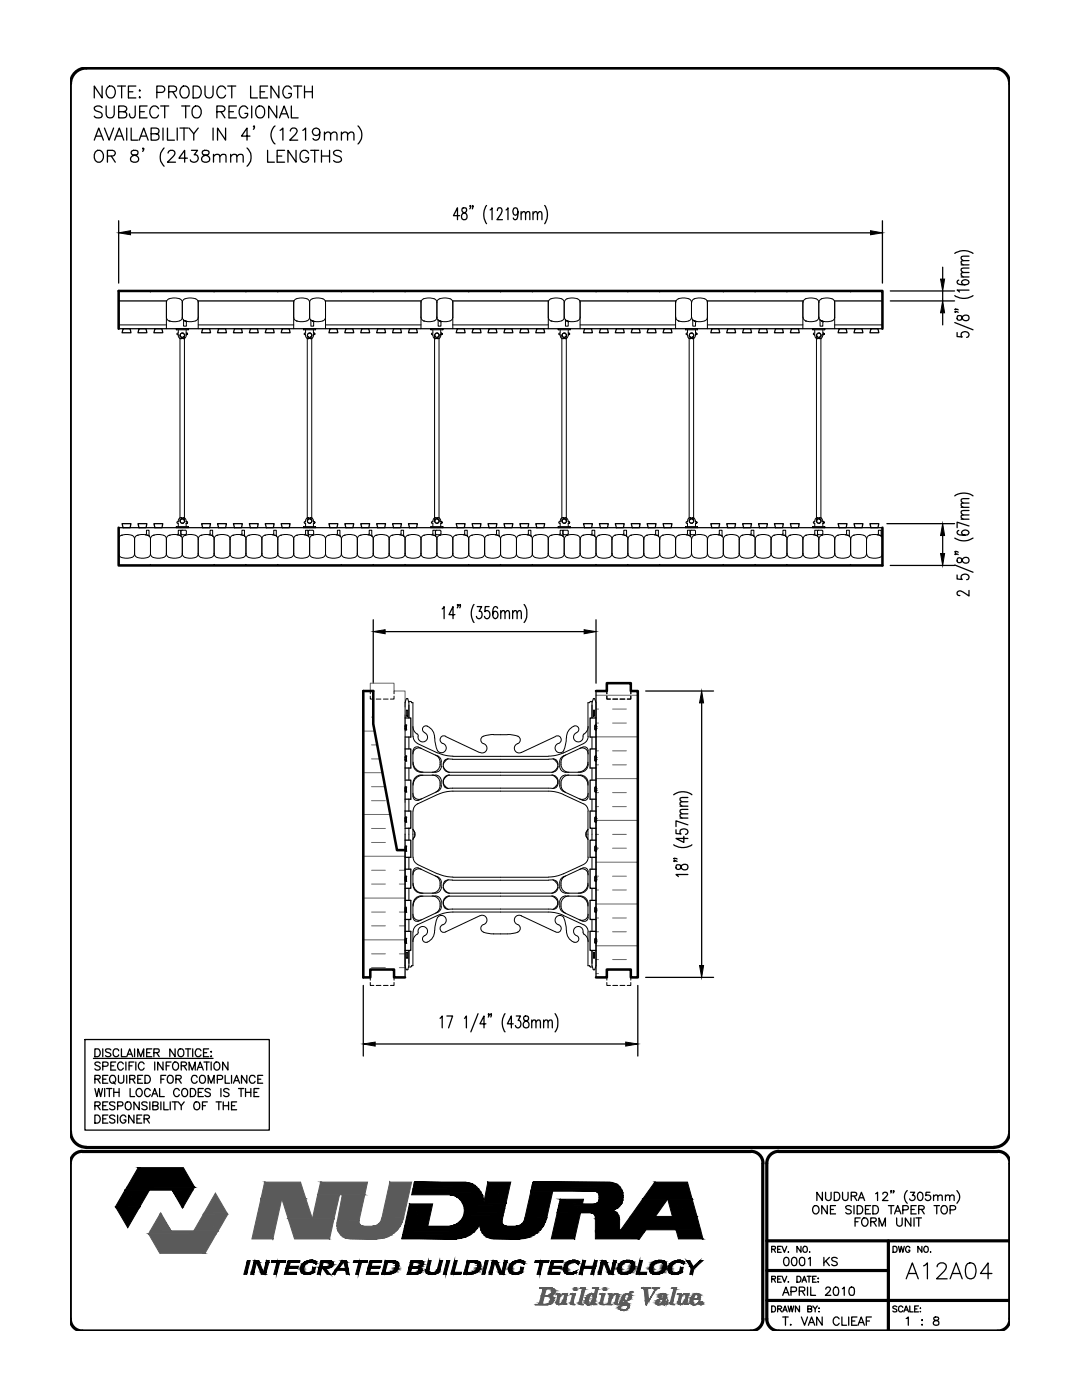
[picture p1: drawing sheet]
<svg xmlns="http://www.w3.org/2000/svg" width="216mm" height="279mm" viewBox="0 0 216 279" stroke-linecap="round" stroke-linejoin="round" font-family="sans-serif">
<!-- layer: TEXT -->
<g fill="none" stroke="#000" stroke-width=".25">
<path d="M20.4 17.2v2.3l-1.6-2.3v2.3M21.6 17.3a.91 .91 0 0 1 1.4 .8 1.04 1.04 0 0 1-.2 1.1 1.04 1.04 0 0 1-1.2 .3 1.43 1.43 0 0 1 0-2.2zM23.5 17.2h1.5M24.3 17.2v2.3M25.6 18.3h.9M27.1 17.2h-1.5v2.3h1.5M27.9 18l.1 .1-.1 .1zM27.9 19.3l.1 .2h-.1zM31.3 18.4h1a.64 .64 0 0 0 .6-.6 .64 .64 0 0 0-.6-.6h-1v2.3M33.7 18.3l1.3-.1a.56 .56 0 0 0 0-.9l-1.3-.1v2.3M34.5 18.3l.7 1.2M36.4 17.3a.89 .89 0 0 1 1.3 .8 1.04 1.04 0 0 1-.2 1.1 1.04 1.04 0 0 1-1.1 .3 1.43 1.43 0 0 1 0-2.2z"/>
<path d="M38.5 17.2h.8a1.26 1.26 0 0 1 .9 1.2 1.26 1.26 0 0 1-.9 1.1h-.8zM40.9 17.2v1.7a.81 .81 0 0 0 .8 .7 .81 .81 0 0 0 .8-.7v-1.7M45 17.8a.89 .89 0 0 0-1-.6 .89 .89 0 0 0-.7 .9 1.08 1.08 0 0 0 .3 1.1 1.08 1.08 0 0 0 1.1 .3l.3-.5M45.4 17.2h1.6M46.2 17.2v2.3M50 17.2v2.3h1.4M51.9 18.3h.9M53.4 17.2h-1.5v2.3h1.5M55.6 17.2v2.3l-1.5-2.3v2.3M58.1 17.8a.87 .87 0 0 0-1-.6 .87 .87 0 0 0-.7 .9 1.07 1.07 0 0 0 .3 1.1 1.07 1.07 0 0 0 1.1 .3l.3-.3v-.5h-.5M58.6 17.2h1.6M59.4 17.2v2.3"/>
<path d="M60.8 18.3h1.5M60.8 17.2v2.3M62.3 17.2v2.3M18.8 28l.9-2.4 .9 2.4M19 30.3a.89 .89 0 0 1 1-.3 .89 .89 0 0 1 .6 .9 1.04 1.04 0 0 1-.2 1.1 1.04 1.04 0 0 1-1.1 .2 1.44 1.44 0 0 1-.3-1.9zM19.1 27.2h1.2M20.4 21.5a.88 .88 0 0 0-.9-.4 .88 .88 0 0 0-.7 .6l.2 .3 1 .4a.58 .58 0 0 1 .4 .6 .58 .58 0 0 1-.6 .5l-.8-.1-.2-.2M20.8 25.6l1 2.4 .9-2.4M21.2 21.2v1.6a.81 .81 0 0 0 .8 .7 .81 .81 0 0 0 .8-.7v-1.6M21.4 31.1h1.1a.65 .65 0 0 0 .5-.6l-.2-.4-.3-.1h-1.1v2.4M22.2 31.1l.8 1.3M22.9 28l.9-2.4 .9 2.4"/>
<path d="M23.2 27.2h1.2M23.7 22.3h1a.64 .64 0 0 0 .6-.7l-.1-.2-.5-.2h-1v2.3h1a.61 .61 0 0 0 .6-.6 .61 .61 0 0 0-.6-.6M25.3 25.6v2.4M26.2 25.6v2.4h1.3M26.3 30.1l-.1 .5a1.4 1.4 0 0 0 1.1 .5 .65 .65 0 0 1 .4 .7 .65 .65 0 0 1-.6 .6 .83 .83 0 0 1-1.1-.5 .97 .97 0 0 1 1.2-1 .48 .48 0 0 0 .2-.8l-.3-.1zM27 21.2v1.8l-.1 .3a.56 .56 0 0 1-.9 0l-.2-.6M27.8 28l.9-2.4 .9 2.4M27.9 22.3h.9M28.1 27.2h1.1M28.7 29.7l-.2 .1v-.1v-.2l.2 .2-.2 .5M29.4 21.2h-1.5v2.3h1.5M30.2 26.7l1.3-.1a.61 .61 0 0 0 0-.9l-1.3-.1v2.4l1.3-.2a.65 .65 0 0 0 .2-.6 .65 .65 0 0 0-.5-.5"/>
<path d="M31.6 21.7a.9 .9 0 0 0-1-.5 .9 .9 0 0 0-.7 .8 1.09 1.09 0 0 0 .3 1.2 1.09 1.09 0 0 0 1.1 .2l.3-.4M32.1 21.2h1.6M32.5 25.6v2.4M32.7 29.5a2.53 2.53 0 0 0 0 3.7M32.9 21.2v2.3M33.4 25.6v2.4h1.4M33.5 30.6l.2-.4 .3-.2h.5a.56 .56 0 0 1 .3 .9l-1.4 1.5h1.6M35.4 25.6v2.4M35.9 25.6h1.6M36.3 21.2h1.6M36.7 25.6v2.4M37.1 21.2v2.3"/>
<path d="M37.4 31.6h-1.7l1.1-1.6v2.4M37.7 25.6l1 1.1v1.3M38.2 30h1.2l-.7 .9a.79 .79 0 0 1 .8 1.1 .79 .79 0 0 1-1.3 .2l-.2-.3M38.7 21.3a1.13 1.13 0 0 1 1.4 .5 1.13 1.13 0 0 1-.2 1.4 .87 .87 0 0 1-1 .3 .87 .87 0 0 1-.6-.9 1.29 1.29 0 0 1 .4-1.3zM39.6 25.6l-.9 1.1M40.5 30.1l-.1 .5a1.4 1.4 0 0 0 1.1 .5 .65 .65 0 0 1 .4 .8 .65 .65 0 0 1-.7 .5 .75 .75 0 0 1-1-.8 1.43 1.43 0 0 1 1.4-.8l.1-.5a.87 .87 0 0 0-1.2-.2zM42.5 25.6v2.4M42.6 31.2a.85 .85 0 0 1 1.1-.3l.2 1.5M42.6 30.8v1.6M43.3 22.3h1a.65 .65 0 0 0 .6-.7l-.2-.3-.4-.1h-1v2.3M43.9 31.2a.83 .83 0 0 1 1.1-.3l.1 1.5M44.1 22.3l.8 1.2"/>
<path d="M45 25.6v2.4l-1.6-2.4v2.4M45.7 22.3h.9M46 31.2a.83 .83 0 0 1 1.2-.3l.1 1.5M46 30.8v1.6M47.2 21.2h-1.5v2.3h1.5M47.3 31.2a.85 .85 0 0 1 1.1-.3l.1 1.5M49.3 29.5a2.44 2.44 0 0 1 0 3.7M49.4 21.7a.87 .87 0 0 0-1-.6 .87 .87 0 0 0-.7 .9 1.06 1.06 0 0 0 .2 1.2 1.06 1.06 0 0 0 1.2 .2l.3-.4v-.4h-.5M49.9 27.2h-1.7l1.1-1.6v2.4M50.2 21.2v2.3M50.8 25.2l-.1 .1-.1-.1h.2l-.2 .6M51.4 21.3a.89 .89 0 0 1 1.4 .7 1.06 1.06 0 0 1-.2 1.2 1.06 1.06 0 0 1-1.2 .2 1.52 1.52 0 0 1 0-2.1z"/>
<path d="M53.4 30v2.4h1.4M54.9 25.1a2.39 2.39 0 0 0 0 3.6M55.2 21.2v2.3l-1.6-2.3v2.3M55.3 31.1h.9M55.8 23.5l.9-2.3 .9 2.3M55.9 26l.5-.4v2.4M56.1 22.7h1.1M56.8 30h-1.5v2.4h1.5M57.9 26.1l.2-.4 .3-.1 .7 .1a.55 .55 0 0 1 .1 .8l-1.4 1.5h1.6M58.1 21.2v2.3h1.4M59.1 30v2.4l-1.6-2.4v2.4M60.4 26l.6-.4v2.4"/>
<path d="M61.6 30.6a.87 .87 0 0 0-1-.6 .87 .87 0 0 0-.7 .9 1.08 1.08 0 0 0 1.1 1.5 .81 .81 0 0 0 .6-.9h-.6M62 30h1.6M62.8 30v2.4M63.8 26.4a.75 .75 0 0 1-1.1 .5 .75 .75 0 0 1-.2-1.2 .75 .75 0 0 1 1.2 .2 2.29 2.29 0 0 1-.2 1.9 .69 .69 0 0 1-1-.2M64.1 31.1h1.7M64.1 30v2.4M64.7 26.8l.6-.4 .5 .1 .2 1.5M64.7 26.4v1.6M65.8 30v2.4M66 26.8l.6-.4 .5 .1 .1 1.5M68.1 26.8l.6-.4 .6 .1 .1 1.5M68.1 30.3a.88 .88 0 0 0-.8-.3 .88 .88 0 0 0-.7 .6l.2 .3 .9 .3a.61 .61 0 0 1 .2 1 1.05 1.05 0 0 1-1.3-.2"/>
<path d="M68.1 26.4v1.6M69.4 26.8l.5-.4 .6 .1 .1 1.5M71.4 25.1a2.48 2.48 0 0 1 0 3.6M23.7 44.1v12.4M26 46.5h147.7M91.7 43h-1.2l.8-1.5v2.3M92.3 41.6a.6 .6 0 0 0 .1 .8 .8 .8 0 0 1 .8 .5 .8 .8 0 0 1-.4 .9 .75 .75 0 0 1-.8-.7 .75 .75 0 0 1 .9-.7 .51 .51 0 0 0-.1-.9zM93.9 41.1h-.2l.1-.1 .1 .1-.2 .6M94.4 41.1l-.1 .1v-.2l.1 .3-.2 .4M97.1 41a3.3 3.3 0 0 0 0 3.6M97.8 41.9l.4-.4v2.3M99.2 42l.2-.4 .1-.1h.4l.3 .4-.2 .8-.8 1.1h1.1"/>
<path d="M101 41.9l.4-.4v2.3M103.3 42.2l-.2 .6-.2 .2a.77 .77 0 0 1-.6-.8 .77 .77 0 0 1 .6-.7 1.04 1.04 0 0 1 .4 1.3l-.2 .9-.4 .1-.3-.3M104 42.7l.4-.5 .4 .2 .1 1.4M104 42.2v1.6M104.9 42.7l.4-.5 .4 .2v1.4M106.4 42.7l.4-.5 .4 .2v1.4M106.4 42.2v1.6M107.2 42.7l.4-.5 .4 .2 .1 1.4M108.7 41a3.3 3.3 0 0 1 0 3.6M176.1 44.1v12.4M177.6 58.1h12.9M188.1 53.3v2.4"/>
<path d="M188.1 58.1v2M190.5 59a3.3 3.3 0 0 0 3.7 0M190.5 50.6a3.3 3.3 0 0 1 3.7 0M191.3 55.9l-.2 .1-.1 .4a1.63 1.63 0 0 0 2 .4l.4-.4a.77 .77 0 0 0-.8-.6 .77 .77 0 0 0-.7 .6l.1 .2 .5 .2M191.8 55.3h1.6M191.8 52.9h1.6M193.4 57.9h-2.4l.4 .4M193.4 54.4l-1.5 .1-.1 .3 .4 .5M193.4 53.5l-1.5 .1-.1 .4 .4 .4M193.4 52l-1.5 .1-.1 .4 .4 .4M193.4 51.1l-1.5 .1-.1 .4 .4 .4M177.6 60.1h12.9"/>
<path d="M188.1 62.4v2.4M190.5 64.4l3.7 1.4M190.6 62.2v.1h-.1l.1-.1 .6 .1M190.6 61.7v.1h-.1h.7M191 66.4v.8l1 .1a.57 .57 0 0 1 .1-1 .73 .73 0 0 1 .9 0 .73 .73 0 0 1 .2 .9l-.3 .1M191.1 63l-.1 .6a.49 .49 0 0 0 .4 .3 .49 .49 0 0 0 .5-.2 .8 .8 0 0 1 .6-.8 .8 .8 0 0 1 .9 .4 .75 .75 0 0 1-.8 .7 .75 .75 0 0 1-.7-.8l-.1-.2zM190.5 99a3.3 3.3 0 0 1 3.7 0M193.4 99.5l-1.5 .1-.1 .4 .4 .4M177 104.5h13.5M177.6 112.8h12.9M188.1 106.9v3.6M190.5 107.4a3.3 3.3 0 0 0 3.7 0"/>
<path d="M190.5 112.8l3.7 1.4M190.6 110.6v.1l-.1-.1 .7 .1M190.6 110.1v.1l-.1-.1h.1l.6 .1M191 114.8v.8h1a.57 .57 0 0 1 .1-.9 .73 .73 0 0 1 .9 0 .73 .73 0 0 1 .2 .9l-.3 .1M191.1 111.4a.52 .52 0 0 0-.1 .6 .52 .52 0 0 0 .5 .3l.3-.1a.92 .92 0 0 1 .5-.8 .92 .92 0 0 1 .9 0 .68 .68 0 0 1-.3 1 .68 .68 0 0 1-.9-.5l-.1-.3a.52 .52 0 0 0-.8-.2zM191.3 105.9h-.2l-.1 .4 .1 .3 .3 .2a2.67 2.67 0 0 0 1.8-.2l.2-.3a.77 .77 0 0 0-.8-.5 .77 .77 0 0 0-.7 .5l.3 .5h.3M191.8 103.6h1.6M191.8 101.2h1.6M193.4 117.8v1.1l-1.2-.7a.68 .68 0 0 0-.7-.3 .68 .68 0 0 0-.5 .7l.2 .2 .3 .1M193.4 105l-2.4-.8v1.1M193.4 102.8l-1.5 .1-.1 .3 .4 .4M193.4 101.9l-1.5 .1-.1 .3 .4 .5"/>
<path d="M193.4 100.4h-1.5l-.1 .5 .4 .3M74.5 123.7v12.6M76.8 126.1h39.8M88.2 121.5l.4-.4v2.4M90.8 122.7h-1.2l.8-1.6v2.4M91.4 120.7l-.1 .1-.1-.1h.2l-.2 .6M91.9 120.7l-.1 .1v-.1h.1l-.1 .6M94.6 120.6a3.2 3.2 0 0 0 0 3.6M95.2 121.1h.9l-.5 .9h.3a.82 .82 0 0 1 .3 .9 .82 .82 0 0 1-.7 .6l-.3-.2-.1-.3M97.6 121.1h-.8l-.1 1a.52 .52 0 0 1 .6-.3 .52 .52 0 0 1 .4 .4 .73 .73 0 0 1 0 .9 .73 .73 0 0 1-.9 .2l-.1-.3M99.3 121.4l-.1-.2-.4-.1a1.96 1.96 0 0 0-.2 2.2l.2 .2a.76 .76 0 0 0 .6-.8 .76 .76 0 0 0-.6-.7l-.2 .1-.3 .6M99.9 122.3l.4-.4 .4 .1 .1 1.5"/>
<path d="M99.9 121.9v1.6M100.8 122.3l.4-.4 .4 .1 .1 1.5M102.3 122.3l.4-.4 .4 .1 .1 1.5M102.3 121.9v1.6M103.2 122.3l.4-.4 .3 .1 .1 1.5M104.6 120.6a3.2 3.2 0 0 1 0 3.6M118.9 123.7v12.6M128.8 137.9h13.6M134.4 158.6a3.1 3.1 0 0 1 3.7 0M137.3 159.2h-1.5l-.1 .4 .4 .4M140 140.3v52.4M134.4 168.6a3.3 3.3 0 0 0 3.7 0"/>
<path d="M134.5 171.8l.2 .1h-.2h-.1l.1-.1 .6 .1M134.5 171.3l.2 .1h-.3h.7M134.9 165.6v.8h1a.52 .52 0 0 1-.2-.5 .52 .52 0 0 1 .3-.4l.4-.1a.71 .71 0 0 1 .9 .7l-.5 .4M135 172.6l-.1 .6a.49 .49 0 0 0 .4 .3 .49 .49 0 0 0 .5-.2 .8 .8 0 0 1 .6-.8 .8 .8 0 0 1 .9 .4 .75 .75 0 0 1-.8 .7 .75 .75 0 0 1-.7-.8l-.1-.2zM135.7 163.3h1.6M135.7 160.9h1.6M136.5 166.9v1.2l-1.6-.8h2.4M137.3 174.5h-2.4l.5 .4M137.3 164.6l-2.4-.8v1.2M137.3 162.4l-1.5 .1-.1 .4 .4 .4M137.3 161.5l-1.5 .1-.1 .4 .4 .4M137.3 160l-1.5 .1-.1 .4 .4 .4"/>
<path d="M72.5 196.7v14.1M127.3 196.7v14.1M128.8 195.1h13.6M16.9 207.5h36.8v18h-36.8zM18.6 211.2h23.9M18.9 209.3h.5a.82 .82 0 0 1 .6 .8 .82 .82 0 0 1-.6 .8h-.5zM18.9 215.4l.9-.1 .2-.3-.1-.3-1-.1v1.6M18.9 217.2l.4 1.6 .4-1.6 .4 1.6 .4-1.6M19.4 215.4l.6 .8M20 212.2a.59 .59 0 0 0-.6-.3 .59 .59 0 0 0-.5 .4l.2 .2 .8 .4 .1 .4a.65 .65 0 0 1-1.1 0M20.5 212.8l.9-.1 .1-.6-.3-.2h-.7v1.7M20.5 209.3v1.6"/>
<path d="M20.5 215.4h.6M20.9 217.2v1.6M21.3 217.2h1M21.5 214.6h-1v1.6h1M21.5 219.9h-1v1.6h1M21.8 217.2v1.6M22 214.8l.2-.1a.77 .77 0 0 1 .9 .3 .77 .77 0 0 1-.2 1 .59 .59 0 0 1-.6 .2 .59 .59 0 0 1-.4-.6zM22.1 209.5l-.4-.2-.5 .1-.1 .1 .1 .4 .8 .4 .1 .4a.73 .73 0 0 1-1 0M22.1 212.7h.6M22.6 215.9l.4 .5M22.7 217.2v1.6M22.7 218h1.1"/>
<path d="M23.1 211.9h-1v1.7h1M23.6 214.6v1.1a.53 .53 0 0 0 .6 .5 .53 .53 0 0 0 .5-.5v-1.1M23.7 209.7a.56 .56 0 0 0-.7-.4 .56 .56 0 0 0-.4 .6 .69 .69 0 0 0 .7 1l.4-.4M23.8 217.2v1.6M24.2 209.3v1.6h.9M24.6 212.3a.59 .59 0 0 0-.7-.4 .59 .59 0 0 0-.4 .6v.4a.59 .59 0 0 0 .4 .7 .59 .59 0 0 0 .7-.4M25.1 211.9v1.7M25.3 210.9l.6-1.6 .6 1.6M25.3 214.6v1.6M25.5 210.4h.8M25.8 212.7h.5M25.9 215.4l.9-.1 .1-.3-.1-.3-.9-.1v1.6"/>
<path d="M26 217.2v1.6h.9M26.4 215.4l.5 .8M26.7 211.9h-.9v1.7M26.9 209.3v1.6M27.1 211.9v1.7M27.3 217.5l.2-.2a.75 .75 0 0 1 .9 .4 .75 .75 0 0 1-.2 .9l-.1 .2a.76 .76 0 0 1-.9-.4 .76 .76 0 0 1 .1-.9zM27.5 210.9v-1.6l.6 1.6 .6-1.6v1.6M27.5 215.4h.6M27.8 219.9v1.6l-1.1-1.6v1.6M28.5 214.6h-1v1.6h1M28.8 212.3a.59 .59 0 0 0-.7-.4 .59 .59 0 0 0-.5 .6v.4a.59 .59 0 0 0 .5 .7 .59 .59 0 0 0 .7-.4M28.9 214.6h.5a.82 .82 0 0 1 .6 .8 .82 .82 0 0 1-.6 .8h-.5z"/>
<path d="M29.3 210.1h.6M29.9 219.9v1.6M30 217.6a.59 .59 0 0 0-.7-.4 .59 .59 0 0 0-.5 .6v.4a.59 .59 0 0 0 .5 .7 .59 .59 0 0 0 .7-.4M30.3 209.3h-1v1.6h1M30.3 218.8l.6-1.6 .6 1.6M30.5 218.3h.8M30.7 210.1l.9-.1 .1-.5-1-.2v1.6M30.9 211.9v1.7M31.3 210.1l.5 .8M31.8 217.2v1.6h1M32.1 215.4h.6M32.1 219.9v1.6"/>
<path d="M32.5 211.9v1.7l-1-1.7v1.7M32.7 219.9v1.6h.9M33.1 214.6h-1v1.6M33.2 212.7h.6M33.5 214.8l.2-.1a.8 .8 0 0 1 .9 .5 .8 .8 0 0 1-.5 1 .84 .84 0 0 1-.7-.5 .84 .84 0 0 1 .1-.9zM34 219.9v1.6M34.1 211.9h-.9v1.7M34.3 219.9h1.1M34.7 212a.78 .78 0 0 1 1 .5 .78 .78 0 0 1-.4 1 .76 .76 0 0 1-.9-.4 .76 .76 0 0 1 .2-.9zM34.9 219.9v1.6M34.9 209.3v1.6l-1-1.6v1.6M35.1 215.4l.9-.1 .2-.3-.1-.3-1-.1v1.6"/>
<path d="M35.6 219.9l.6 .8v.8M35.6 209.5l.2-.1a.8 .8 0 0 1 .9 .5 .8 .8 0 0 1-.4 1 .84 .84 0 0 1-.8-.5 .84 .84 0 0 1 .1-.9zM35.6 215.4l.6 .8M35.8 217.6a.59 .59 0 0 0-.7-.4 .59 .59 0 0 0-.5 .6v.4a.59 .59 0 0 0 .5 .6 .59 .59 0 0 0 .7-.3M36.2 212.7l.9-.1 .1-.4-.4-.3h-.6v1.7M36.4 217.5l.1-.2a.78 .78 0 0 1 1 .5 .78 .78 0 0 1-.4 1 .76 .76 0 0 1-.8-.4 .76 .76 0 0 1 .1-.9zM36.7 212.7l.5 .9M36.8 219.9l-.6 .8M37 209.3h1.1M37.5 209.3v1.6M37.7 213.6v-1.7l.7 1.7 .6-1.7v1.7M38 217.2h.5a.85 .85 0 0 1 .6 .8 .85 .85 0 0 1-.6 .8h-.5z"/>
<path d="M38.5 209.3v1.6M39.3 213.6l.6-1.7 .7 1.7M39.3 215a.59 .59 0 0 0-.6-.4 .59 .59 0 0 0-.5 .6v.4a.59 .59 0 0 0 .5 .6 .59 .59 0 0 0 .6-.4M39.6 213h.7M39.6 218h.6M39.9 214.8l.2-.1a.78 .78 0 0 1 .9 .3 .78 .78 0 0 1-.1 1l-.3 .2a.81 .81 0 0 1-.8-.5 .81 .81 0 0 1 .1-.9zM40.1 209.7a.59 .59 0 0 0-.7-.4 .59 .59 0 0 0-.4 .6v.4a.59 .59 0 0 0 .4 .6 .59 .59 0 0 0 .7-.4M40.6 217.2h-1v1.6h1M40.6 210.1h.6M40.7 211.9h1.1M41.2 211.9v1.7M41.4 219.9h-1v1.6"/>
<path d="M41.5 216.2v-1.6l.6 1.6 .6-1.6v1.6M41.6 209.3h-1v1.6h1M42 217.5a.59 .59 0 0 0-.6-.3 .59 .59 0 0 0-.5 .4l.1 .2 .9 .4a.41 .41 0 0 1-.3 .6h-.3l-.4-.2M42.1 209.9h.1zM42.1 210.8h.1zM42.1 211.9v1.7M43 212a.76 .76 0 0 1 .9 .4 .76 .76 0 0 1-.2 .9 .57 .57 0 0 1-.6 .2 .57 .57 0 0 1-.4-.6 .79 .79 0 0 1 .3-.9zM43.1 219.9h1.1M43.4 215.4h.6a.4 .4 0 0 0 .4-.4 .4 .4 0 0 0-.4-.4h-.6v1.6M43.7 219.9v1.6M44.1 217.2v1.6M44.5 219.9v1.6"/>
<path d="M44.9 214.6v1.6h.9M45.5 211.9v1.7l-1.1-1.7v1.7M45.6 219.9v1.6M45.7 217.5a.59 .59 0 0 0-.6-.3 .59 .59 0 0 0-.5 .4l.2 .2 .8 .4 .1 .4a.65 .65 0 0 1-1.1 0M46.2 214.6v1.6M46.6 216.2l.6-1.6 .6 1.6M46.8 215.7h.8M47.2 219.9h-1v1.6h1M47.6 217.2h1.1M48.1 217.2v1.6M49 218h1.1M49 217.2v1.6"/>
<path d="M49.2 214.6v1.6l-1-1.6v1.6M50.1 217.2v1.6M50.7 218h.6M50.9 215a.59 .59 0 0 0-.7-.4 .59 .59 0 0 0-.4 .6v.4a.59 .59 0 0 0 .4 .6 .59 .59 0 0 0 .7-.4M51.4 215.4h.6M51.7 217.2h-1v1.6h1M52.4 214.6h-1v1.6h1M74.9 208.4h50M87.8 203.2l.4-.4v2.3M89.2 202.8h1.1l-.8 2.3M92.7 203.2l.4-.4v2.3M95.4 202.3l-1.4 3.6"/>
<path d="M97 204.3h-1.2l.8-1.5v2.3M97.6 202.4l-.1 .2-.1-.2 .1-.1 .1 .1-.2 .6M98.1 202.4l-.1 .2v-.3l.1 .3-.2 .4M100.8 202.3a3.3 3.3 0 0 0 0 3.6M102.4 204.3h-1.2l.8-1.5v2.3M103 202.8h.9l-.5 .9h.2a.84 .84 0 0 1 .3 .8 .84 .84 0 0 1-.7 .6l-.4-.4M104.6 202.9a.57 .57 0 0 0 .4 .9 .68 .68 0 0 1 .6 .9 .68 .68 0 0 1-1.1 .2 .95 .95 0 0 1 .9-1.3 .51 .51 0 0 0 0-.6 .51 .51 0 0 0-.6-.2zM106.1 204l.4-.4 .4 .1v1.4M106.1 203.6v1.5M106.9 204l.5-.4 .4 .1v1.4M108.5 204l.4-.4 .4 .1 .1 1.4M108.5 203.6v1.5"/>
<path d="M109.4 204l.3-.4 .4 .1 .1 1.4M110.8 202.3a3.3 3.3 0 0 1 0 3.6M18.9 220.7l.9-.1 .2-.3-.1-.3-1-.1v1.6M18.9 222.5h.5a.85 .85 0 0 1 .6 .8 .85 .85 0 0 1-.6 .8h-.5zM19.4 220.7l.6 .8M20.5 220.7h.6M20.5 223.3h.6M21.5 222.5h-1v1.6h1M22.9 220.1l-.3-.2h-.6l-.1 .2 .1 .4 .9 .4v.4a.71 .71 0 0 1-1 0M22.9 222.8a.59 .59 0 0 0-.6-.3 .59 .59 0 0 0-.4 .4v.2l1 .4a.41 .41 0 0 1-.3 .6h-.4l-.3-.2M23.5 220.7h.6a.4 .4 0 0 0 .4-.4 .4 .4 0 0 0-.4-.4h-.6v1.6M23.5 222.5v1.6"/>
<path d="M25.1 220.1l.2-.2a.78 .78 0 0 1 .9 .4 .78 .78 0 0 1-.2 1l-.2 .2a.81 .81 0 0 1-.8-.5 .81 .81 0 0 1 .1-.9zM25.1 222.9a.59 .59 0 0 0-.6-.4 .59 .59 0 0 0-.5 .6v.4a.58 .58 0 0 0 .5 .7 .58 .58 0 0 0 .6-.7h-.4M26.7 222.5v1.6l-1-1.6v1.6M27.3 223.3h.6M28.3 222.5h-1v1.6h1M28.8 223.3l.8-.1 .2-.4-.4-.3h-.6v1.6M29.3 223.3l.5 .8M29.4 220.1l-.4-.2h-.5l-.2 .2 .2 .4 .7 .3 .2 .5a.73 .73 0 0 1-1.1 0M30.5 220.7l.9-.1 .2-.3-.2-.4h-.9v1.6h.7l.4-.3a.39 .39 0 0 0-.4-.5M38.8 220.1l.2-.2a.8 .8 0 0 1 .9 .6 .8 .8 0 0 1-.5 1 .84 .84 0 0 1-.7-.5 .84 .84 0 0 1 .1-.9zM40.4 220.7h.6M44.5 220.7h1.1"/>
<path d="M46.2 220.7h.6"/>
</g>
<path d="M23.7 46.5l2.3-.5v.8zM173.7 46l2.4 .5-2.4 .3zM187.7 55.7h.8l-.4 2.4zM188.1 60.1l.4 2.3h-.8zM188.1 104.5l.4 2.4h-.8zM187.7 110.5h.8l-.4 2.3zM74.5 126.1l2.3-.4v.8zM116.6 125.7l2.3 .4-2.3 .4zM140 137.9l.4 2.4h-.8zM139.6 192.7h.8l-.4 2.4zM72.5 208.4l2.4-.4v.8zM124.9 208l2.4 .4-2.4 .4z" fill="#000" stroke="#000" stroke-width=".2"/>
<!-- layer: line25 -->
<g fill="none" stroke="#000" stroke-width=".25">
<path d="M23.7 60.1h9.5M23.7 65.6h152.4M24.6 65.6h1.4l.1 .8h-1.7zM27.7 65.6h1.4l.2 .8h-1.8zM30.9 65.6h1.4l.2 .8h-1.8zM39.6 60.1h19M40.4 65.6h1.4l.2 .8h-1.8zM43.6 65.6h1.4l.2 .8h-1.8zM46.8 65.6h1.4l.2 .8h-1.8zM50 65.6h1.4l.1 .8h-1.7zM53.1 65.6h1.4l.2 .8h-1.8zM56.3 65.6h1.4l.2 .8h-1.8z"/>
<path d="M65 60.1h19M65.8 65.6h1.4l.2 .8h-1.8zM69 65.6h1.4l.2 .8h-1.8zM72.2 65.6h1.4l.2 .8h-1.8zM75.4 65.6h1.4l.1 .8h-1.7zM78.5 65.6h1.4l.2 .8h-1.8zM81.7 65.6h1.4l.2 .8h-1.8zM90.4 60.1h19M91.2 65.6h1.4l.2 .8h-1.8zM94.4 65.6h1.4l.2 .8h-1.8zM97.6 65.6h1.4l.2 .8h-1.8zM100.8 65.6h1.4l.1 .8h-1.7z"/>
<path d="M103.9 65.6h1.4l.2 .8h-1.8zM107.1 65.6h1.4l.2 .8h-1.8zM115.8 60.1h19M116.6 65.6h1.4l.2 .8h-1.8zM119.8 65.6h1.4l.2 .8h-1.8zM123 65.6h1.4l.2 .8h-1.8zM126.2 65.6h1.4l.1 .8h-1.7zM129.3 65.6h1.4l.2 .8h-1.8zM132.5 65.6h1.4l.2 .8h-1.8zM141.2 60.1h19M142 65.6h1.4l.2 .8h-1.8zM145.2 65.6h1.4l.2 .8h-1.8z"/>
<path d="M148.4 65.6h1.4l.2 .8h-1.8zM151.6 65.6h1.4l.1 .8h-1.7zM154.7 65.6h1.4l.2 .8h-1.8zM157.9 65.6h1.4l.2 .8h-1.8zM166.6 60.1h9.5M167.4 65.6h1.4l.2 .8h-1.8zM170.6 65.6h1.4l.2 .8h-1.8zM173.8 65.6h1.4l.2 .8h-1.8zM23.7 105.3h152.4M24.4 104.5h1.7l-.1 .8h-1.4zM27.5 104.5h1.8l-.2 .8h-1.4zM30.7 104.5h1.8l-.2 .8h-1.4z"/>
<path d="M40.2 104.5h1.8l-.2 .8h-1.4zM43.4 104.5h1.8l-.2 .8h-1.4zM46.6 104.5h1.8l-.2 .8h-1.4zM49.8 104.5h1.7l-.1 .8h-1.4zM52.9 104.5h1.8l-.2 .8h-1.4zM56.1 104.5h1.8l-.2 .8h-1.4zM65.6 104.5h1.8l-.2 .8h-1.4zM68.8 104.5h1.8l-.2 .8h-1.4zM72 104.5h1.8l-.2 .8h-1.4zM75.2 104.5h1.7l-.1 .8h-1.4zM78.3 104.5h1.8l-.2 .8h-1.4zM81.5 104.5h1.8l-.2 .8h-1.4z"/>
<path d="M91 104.5h1.8l-.2 .8h-1.4zM94.2 104.5h1.8l-.2 .8h-1.4zM97.4 104.5h1.8l-.2 .8h-1.4zM100.6 104.5h1.7l-.1 .8h-1.4zM103.7 104.5h1.8l-.2 .8h-1.4zM106.9 104.5h1.8l-.2 .8h-1.4zM116.4 104.5h1.8l-.2 .8h-1.4zM119.6 104.5h1.8l-.2 .8h-1.4zM122.8 104.5h1.8l-.2 .8h-1.4zM126 104.5h1.7l-.1 .8h-1.4zM129.1 104.5h1.8l-.2 .8h-1.4zM132.3 104.5h1.8l-.2 .8h-1.4z"/>
<path d="M141.8 104.5h1.8l-.2 .8h-1.4zM145 104.5h1.8l-.2 .8h-1.4zM148.2 104.5h1.8l-.2 .8h-1.4zM151.4 104.5h1.7l-.1 .8h-1.4zM154.5 104.5h1.8l-.2 .8h-1.4zM157.7 104.5h1.8l-.2 .8h-1.4zM167.2 104.5h1.8l-.2 .8h-1.4zM170.4 104.5h1.8l-.2 .8h-1.4zM173.6 104.5h1.8l-.2 .8h-1.4zM118.9 137.9v57.2M80.8 145.4h.1M80.8 145h.1"/>
<path d="M80.8 143.3h1.2v3.8h-1.2M80.8 151.6h.1M80.8 151.2h.1M80.8 149.5h1.2v3.8h-1.2M80.8 157.8h.1M80.8 157.4h.1M80.8 155.7h1.2v3.8h-1.2M80.8 144.9v.6M80.8 151v.8M80.8 157.2v.7M80.9 144.8l.1-.1 .1 .1M80.9 145.5l.1 .2"/>
<path d="M80.9 151l.1-.1 .1 .1M80.9 151.7l.1 .2M80.9 157.2l.1-.2 .1 .2M80.9 157.9l.1 .2M81 145.7h.1M81 144.7h.1M81 151.9h.1M81 150.9h.1M81 158.1h.1M81 157.1h.1M81.1 144.9l-.1 .8M81.1 151l-.1 .9"/>
<path d="M81.1 157.2l-.1 .9M118.7 144.9v.6M118.7 151v.8M118.7 157.2v.7M118.7 145.5l.1 .2M118.7 151.7l.1 .2M118.7 157.9l.1 .2M118.8 145.7h.1M118.8 144.7h.1M118.8 151.9h.1M118.8 150.9h.1M118.8 158.1h.1"/>
<path d="M118.8 157.1h.1M118.9 145.4h.1M118.9 145h.1M118.9 143.3h-1.2v3.8h1.2M118.9 151.6h.1M118.9 151.2h.1M118.9 149.5h-1.2v3.8h1.2M118.9 157.8h.1M118.9 157.4h.1M118.9 155.7h-1.2v3.8h1.2M118.9 144.8l-.1-.1-.1 .1M118.9 145.5l-.1 .2"/>
<path d="M118.9 151l-.1-.1-.1 .1M118.9 151.7l-.1 .2M118.9 157.2l-.1-.2-.1 .2M118.9 157.9l-.1 .2M80.8 179.7h1.2v3.8h-1.2M80.8 175.2h.1M80.8 175.6h.1M80.8 173.5h1.2v3.8h-1.2M80.8 163.4h.1M80.8 163.8h.1M80.8 161.9h1.2v3.4h-1.2M80.8 169.6h.1"/>
<path d="M80.8 169.2h.1M80.8 167.7h1.2v3.4h-1.2M80.8 163.2v.7M80.8 169v26.1M80.9 175.7l.1 .2M80.9 163.9l.1 .2M80.9 169l.2-.1v.8M80.9 169.7l.1 .2M81 174.9h.1M81 175.9h.1M81 163.1h.1M81 164.1h.1"/>
<path d="M81 169.9h.1M81 168.9h.1M81 163.1l.1 .1-.1 .9M81 163.1l-.1 .1M81.1 175l-.1-.1-.1 .1M81.1 169.7l-.1 .2M81.1 175l-.1 .9M118.7 163.2v.7M118.7 169v.7M118.7 175v.8M118.7 175.7l.1 .2M118.7 175l.1-.1 .1 .1"/>
<path d="M118.7 163.9l.1 .2M118.7 169.7l.1 .2M118.8 174.9h.1M118.8 175.9h.1M118.8 163.1h.1M118.8 164.1h.1M118.8 169.9h.1M118.8 168.9h.1M118.8 163.1l.1 .1M118.8 163.1l-.1 .1M118.9 179.7h-1.2v3.8h1.2M118.9 175.2h.1"/>
<path d="M118.9 175.6h.1M118.9 173.5h-1.2v3.8h1.2M118.9 163.4h.1M118.9 163.8h.1M118.9 161.9h-1.2v3.4h1.2M118.9 169.6h.1M118.9 169.2h.1M118.9 167.7h-1.2v3.4h1.2M118.9 175.7l-.1 .2M118.9 163.9l-.1 .2M118.9 169l-.1-.1-.1 .1M118.9 169.7l-.1 .2"/>
<path d="M80.8 187.6h.1M80.8 187.9h.1M80.8 185.9h1.2v3.8h-1.2M80.8 181.4h.1M80.8 181.8h.1M80.9 188.1l.1 .1M80.9 187.4l.2-.1-.1 .9M80.9 181.9l.1 .2M81 187.3h.1M81 188.2h.1M81 182.1h.1M81.1 181.2l-.1-.2-.1 .2"/>
<path d="M81.1 181.2l-.1 .9M118.7 181.2v.7M118.7 187.4v.7M118.7 188.1l.1 .1M118.7 187.4l.1-.1 .1 .1M118.7 181.9l.1 .2M118.7 181.2l.1-.2 .1 .2M118.8 187.3h.1M118.8 188.2h.1M118.8 182.1h.1M118.9 187.6h.1M118.9 187.9h.1"/>
<path d="M118.9 185.9h-1.2v3.8h1.2M118.9 181.4h.1M118.9 181.8h.1M118.9 188.1l-.1 .1M118.9 181.9l-.1 .2"/>
</g>
<!-- layer: LINE9 -->
<g fill="none" stroke="#000" stroke-width=".2">
<path d="M29.9 58.1h.2l-.1 .2zM33.7 59.6a.78 .78 0 0 0-.5 .8M33.8 59.6l.8-.1h.8a.92 .92 0 0 1 1 .9 1.1 1.1 0 0 1 1.4-.9h.8a.92 .92 0 0 1 1 .9M42.6 58.1h.2l-.1 .2zM49 58.1h.2l-.1 .2zM55.3 58.1h.2l-.1 .2zM61.2 59.6l-.8-.1h-.8a.92 .92 0 0 0-1 .9M61.2 59.6a.78 .78 0 0 1 .6 .8 1.1 1.1 0 0 1 1.4-.9h.8a.92 .92 0 0 1 1 .9M68 58.1h.2l-.1 .2zM74.4 58.1h.2l-.1 .2zM80.7 58.1h.2l-.1 .2zM87.7 59.6a.78 .78 0 0 0-.5 .8 1.1 1.1 0 0 0-1.4-.9h-.8a.92 .92 0 0 0-1 .9"/>
<path d="M87.7 59.6l.9-.1h.8a.92 .92 0 0 1 1 .9M93.4 58.1h.2l-.1 .2zM99.8 58.1h.2l-.1 .2zM106.1 58.1h.2l-.1 .2zM113.2 59.6a.78 .78 0 0 0-.6 .8M115.2 59.6l-.8-.1-1.3 .1M115.2 59.6a.78 .78 0 0 1 .6 .8M118.8 58.1h.2l-.1 .2zM125.2 58.1h.2l-.1 .2zM131.5 58.1h.2l-.1 .2zM135.4 59.6l.8-.1h.8a.92 .92 0 0 1 1 .9M135.4 59.6a.78 .78 0 0 0-.6 .8"/>
<path d="M138.5 59.6l.9-.1h.8a.92 .92 0 0 1 1 .9M138.6 59.6a.78 .78 0 0 0-.6 .8M144.2 58.1h.2l-.1 .2zM150.6 58.1h.2l-.1 .2zM156.9 58.1h.2l-.1 .2zM163.9 59.6l.9-.1h.8a.92 .92 0 0 1 1 .9M164 59.6a.78 .78 0 0 0-.6 .8M169.6 58.1h.2l-.1 .2zM23.7 64.8h9.5M33.2 63.3a.78 .78 0 0 0 .5 .7M33.2 60.1v5.5M33.8 64.1h.1"/>
<path d="M35.2 65.6v.2zM35.2 65.8h2.4M35.2 65.6h2.4M35.6 66.9l.1 .4 .3 .3M35.6 66.9h.1M35.6 65.8v.7l-.3 .2 .3 .2M35.9 66.9v37.1M36 67.6h.1M36 67.6h.2M36.2 67.3a.42 .42 0 0 1-.2-.6 .42 .42 0 0 1 .7 0 .42 .42 0 0 1-.2 .6M36.2 67.3h.1M36.2 67.6h.1"/>
<path d="M36.2 67.5h.1M36.2 67.3v.2M36.4 63.3a.78 .78 0 0 0 .5 .7M36.4 66.5h.1M36.4 60.4v2.9M36.4 63.3a1.1 1.1 0 0 1-1.4 .9l-1.2-.2M36.5 67.3h.1M36.5 67.5v.1M36.5 67.3v.2M36.6 64v-.2l.3 .2M36.6 64v1.1h.6v-.8l.2-.1-.5-.2M36.8 66.9v37.1"/>
<path d="M36.9 64.1h.1M37.1 66.8h.2h-.2M37.1 66.9v.2a.58 .58 0 0 1-.6 .5M37.1 66.9h.1M37.1 65.8v.7h.2M37.1 66.8v.1M37.3 66.5l.1 .2-.1 .1 .1-.1zM37.6 65.6h.1M37.6 65.6v.2zM39.6 60.1v5.5M39.6 64.8h19M39.6 63.3a1.1 1.1 0 0 1-1.4 .9l-1.3-.2"/>
<path d="M58.6 63.3a1.1 1.1 0 0 0 1.4 .9l1.2-.2M58.6 60.1v5.5M59.2 64.1h.1M60.6 65.6v.2zM60.6 65.8h2.4M60.6 65.6h2.4M61 66.9l.1 .4 .3 .3M61 66.9h.1M61 65.8v.7l-.3 .2 .3 .2M61.3 66.9v37.1M61.4 67.6h.1M61.4 67.6h.2"/>
<path d="M61.6 67.3a.42 .42 0 0 1-.2-.6 .42 .42 0 0 1 .7 0 .42 .42 0 0 1-.2 .6M61.6 67.3h.1M61.6 67.6h.1M61.6 67.5h.1M61.6 67.3v.2M61.8 63.3a.78 .78 0 0 1-.6 .7M61.8 63.3a.78 .78 0 0 0 .5 .7M61.8 66.5h.1M61.8 60.4v2.9M61.9 67.3h.1M61.9 67.5v.1M61.9 67.3v.2"/>
<path d="M62 64v1.1h.6v-.8l.2-.1-.5-.2M62 64v-.2l.3 .2M62.2 66.9v37.1M62.3 64.1h.1M62.5 66.8h.2h-.2M62.5 66.9v.2a.58 .58 0 0 1-.6 .5M62.5 66.9h.1M62.5 65.8v.7h.2M62.5 66.8v.1M62.7 66.5l.1 .2-.1 .1 .1-.1zM63 65.6h.1M63 65.6v.2z"/>
<path d="M65 63.3a1.1 1.1 0 0 1-1.4 .9l-1.3-.2M65 60.1v5.5M65 64.8h19M84 60.1v5.5M84 63.3a1.1 1.1 0 0 0 1.4 .9l.8-.1a.92 .92 0 0 0 1-.8M84.6 64.1h.1M86 65.6v.2zM86 65.8h2.4M86 65.6h2.4M86.4 66.9l.1 .4 .3 .3M86.4 66.9h.1M86.4 65.8v.7l-.3 .2 .3 .2"/>
<path d="M86.7 66.9v37.1M86.8 67.6h.1M86.8 67.6h.2M87 67.3a.42 .42 0 0 1-.2-.6 .42 .42 0 0 1 .7 0 .42 .42 0 0 1-.2 .6M87 67.3h.1M87 67.6h.1M87 67.5h.1M87 67.3v.2M87.2 66.5h.1M87.2 60.4v2.9M87.2 63.3a.78 .78 0 0 0 .5 .7l-.3-.2v.2M87.3 67.3h.1"/>
<path d="M87.3 67.5v.1M87.3 67.3v.2M87.6 66.9v37.1M87.7 64.1h.1M87.9 66.8h.2h-.2M87.9 66.9v.2a.58 .58 0 0 1-.6 .5M87.9 66.9h.1M87.9 65.8v.7h.2M87.9 66.8v.1M88.1 66.5l.1 .2-.1 .1 .1-.1zM88.4 65.6h.1M88.4 65.6v.2z"/>
<path d="M90.4 63.3a1.1 1.1 0 0 1-1.4 .9l-1.3-.2 .5 .2-.2 .1v.8h-.6v-1.1M90.4 60.1v5.5M90.4 64.8h19M109.4 60.1v5.5M110 64.1h.1M111.4 65.6v.2zM111.4 65.8h2.4M111.4 65.6h2.4M111.8 66.9l.1 .4 .3 .3M111.8 66.9h.1M111.8 65.8v.7l-.3 .2 .3 .2M112.1 66.9v37.1"/>
<path d="M112.2 67.6h.1M112.2 67.6h.2M112.4 67.3a.42 .42 0 0 1-.2-.6 .42 .42 0 0 1 .7 0 .42 .42 0 0 1-.2 .6M112.4 67.3h.1M112.4 67.6h.1M112.4 67.5h.1M112.4 67.3v.2M112.6 66.5h.1M112.6 60.4v2.9a1.1 1.1 0 0 1-1.4 .9l-.8-.1a.92 .92 0 0 1-1-.8M112.6 60.4a1.1 1.1 0 0 0-1.4-.9h-.8a.92 .92 0 0 0-1 .9M112.6 63.3a.78 .78 0 0 0 .6 .7l-.4-.2M112.7 67.3h.1"/>
<path d="M112.7 67.5v.1M112.7 67.3v.2M112.8 63.8v.2M112.8 64v1.1h.6v-.8l.2-.1M113 66.9v37.1M113.1 64.1h.1M113.4 66.8h.1h-.1M113.4 66.9l-.1 .2a.58 .58 0 0 1-.6 .5M113.4 66.9h.1M113.4 65.8v.7h.1M113.4 66.8v.1M113.5 66.5l.2 .2-.2 .1 .2-.1z"/>
<path d="M113.8 65.6h.1M113.8 65.6v.2zM115.2 64l-.8 .2-1.3-.2 .5 .2M115.8 60.1v5.5M115.8 64.8h19M115.8 63.3a.78 .78 0 0 1-.6 .7M134.8 60.1v5.5M134.8 63.3a.78 .78 0 0 0 .6 .7M135.4 64.1h.1M136.8 65.6v.2zM136.8 65.8h2.4M136.8 65.6h2.4"/>
<path d="M137.2 66.9l.1 .4 .3 .3M137.2 66.9h.1M137.2 65.8v.7l-.3 .2 .3 .2M137.5 66.9v37.1M137.6 67.6h.1M137.6 67.6h.2M137.8 67.3a.42 .42 0 0 1-.2-.6 .42 .42 0 0 1 .7 0 .42 .42 0 0 1-.2 .6M137.8 67.3h.1M137.8 67.6h.1M137.8 67.5h.1M137.8 67.3v.2M138 66.5h.1"/>
<path d="M138 60.4v2.9a1.1 1.1 0 0 1-1.4 .9l-1.2-.2M138 63.3a.78 .78 0 0 0 .6 .7l-.4-.2M138.1 67.3h.1M138.1 67.5v.1M138.1 67.3v.2M138.2 63.8v.2M138.2 64v1.1h.6v-.7M138.4 66.9v37.1M138.5 64.1h.1M138.8 66.8h.1h-.1M138.8 66.9l-.1 .2a.58 .58 0 0 1-.6 .5M138.8 66.9h.1"/>
<path d="M138.8 65.8v.7h.1M138.8 66.8v.1M138.9 66.5l.2 .2-.2 .1 .2-.1zM139.2 65.6h.1M139.2 65.6v.2zM141.2 60.1v5.5M141.2 64.8h19M141.2 63.3a1.1 1.1 0 0 1-1.4 .9l-1.3-.2 .5 .2-.2 .2M160.2 60.1v5.5M160.8 64.1h.1M162.2 65.6v.2zM162.2 65.8h2.4"/>
<path d="M162.2 65.6h2.4M162.6 66.9l.1 .4 .3 .3M162.6 66.9h.1M162.6 65.8v.7l-.3 .2 .3 .2M162.9 66.9v37.1M163 67.6h.1M163 67.6h.2M163.2 67.3a.42 .42 0 0 1-.2-.6 .42 .42 0 0 1 .7 0 .42 .42 0 0 1-.2 .6M163.2 67.3h.1M163.2 67.6h.1M163.2 67.5h.1M163.2 67.3v.2"/>
<path d="M163.4 66.5h.1M163.4 60.4v2.9a1.1 1.1 0 0 1-1.4 .9h-.4a1.08 1.08 0 0 1-1.4-.9M163.4 60.4a1.1 1.1 0 0 0-1.4-.9h-.4a1.08 1.08 0 0 0-1.4 .9M163.4 63.3a.78 .78 0 0 0 .6 .7l-.4-.2M163.5 67.3h.1M163.5 67.5v.1M163.5 67.3v.2M163.6 63.8v.2M163.6 64v1.1h.6v-.7M163.8 66.9v37.1M163.9 64.1h.1M164.2 66.8h.1h-.1"/>
<path d="M164.2 66.9l-.1 .2a.58 .58 0 0 1-.6 .5M164.2 66.9h.1M164.2 65.8v.7h.1M164.2 66.8v.1M164.3 66.5l.2 .2-.2 .1 .2-.1zM164.4 64.2l-.2 .2M164.6 65.6h.1M164.6 65.6v.2zM166.6 60.1v5.5M166.6 64.8h9.5M166.6 63.3a1.1 1.1 0 0 1-1.4 .9l-1.3-.2 .5 .2M24.2 106.8a.78 .78 0 0 0-.5 .8v2.9a1.1 1.1 0 0 0 1.4 .9l.8-.1a.92 .92 0 0 0 1-.8"/>
<path d="M24.2 106.8h.1M24.2 106.8l.9-.1h.8a.92 .92 0 0 1 1 .9M26.9 110.5a1.1 1.1 0 0 0 1.3 .9l.9-.1a.92 .92 0 0 0 .9-.8M26.9 107.6v2.9M27.4 106.8a.78 .78 0 0 0-.5 .8M27.4 106.8h.1M29.2 106.5l-.2 .2 .5 .1M29.2 106.5v-.7h.5v1.1M29.5 106.8l-.8-.1-1.3 .1M29.5 106.8h.1M29.5 106.8a.78 .78 0 0 1 .5 .8M29.5 106.8l.3 .2v-.1"/>
<path d="M30 110.5a1.1 1.1 0 0 0 1.4 .9l.8-.1a.92 .92 0 0 0 1-.8M30 112.6l.1 .2h-.2zM30 107.6v2.9M30.6 106.8a.78 .78 0 0 0-.6 .8M30.6 106.8h.1M30.6 106.8l.8-.1h.8a.92 .92 0 0 1 1 .9M33.2 110.5a.78 .78 0 0 0 .5 .7M33.2 107.6v2.9M33.7 106.8a.78 .78 0 0 0-.5 .8M33.8 106.8h.1M35.2 105.1v.2zM35.2 105.1h2.4"/>
<path d="M35.2 105.3h2.4M35.3 106.7l.5 .1M35.6 106.5l-.2 .2M35.6 106.5v-.7h.5v1.1M35.6 104h.1M35.6 104l-.3 .3 .3 .1v.7M35.8 106.8l-.8-.1-1.2 .1M35.8 106.8h.1M35.8 106.8a.78 .78 0 0 1 .6 .8M35.8 106.8l.4 .2-.1-.1M36 103.3l-.3 .3-.1 .4M36 103.3h.1"/>
<path d="M36 103.3h.2M36.1 106v.5M36.1 106.5l.2 .2h.7M36.2 103.6a.42 .42 0 0 0-.2 .7 .42 .42 0 0 0 .7 0 .42 .42 0 0 0-.2-.7M36.2 103.6h.1M36.2 103.3h.1M36.2 103.4h.1M36.2 103.4v.2M36.4 110.5a1.1 1.1 0 0 0 1.4 .9l.8-.1a.92 .92 0 0 0 1-.8M36.4 104.4h.1M36.4 107.6v2.9M36.4 110.5a1.1 1.1 0 0 1-1.4 .9l-1.2-.2"/>
<path d="M36.5 103.6h.1M36.5 103.4v.2M36.5 103.3a.58 .58 0 0 1 .6 .7M36.5 103.3v.1M36.9 106.8a.78 .78 0 0 0-.5 .8M36.9 106.8h.1M36.9 106.8l.9-.1h.8a.92 .92 0 0 1 1 .9M37 105.8h-.7l-.2 .2M37 105.8l.2 .2M37.1 104.1h.2h-.2M37.1 104h.1M37.1 104v.1"/>
<path d="M37.2 106v.5M37.2 106.5l-.2 .2M37.3 104.1l.1 .2-.1 .1 .1-.1zM37.3 104.4h-.2v.7M37.6 105.3h.1M37.6 105.1v.2zM39.6 110.5a1.1 1.1 0 0 0 1.3 .9l1.3-.2M39.6 107.6v2.9M40.1 106.8a.78 .78 0 0 0-.5 .8M40.1 106.8h.1M41.9 106.5l-.2 .2 .5 .1-.8-.1-1.3 .1M41.9 106.5v-.7h.5l.1 1.2-.3-.2"/>
<path d="M42.2 106.8h.1M42.2 106.8a.78 .78 0 0 1 .5 .8M42.7 110.5a.78 .78 0 0 1-.5 .7M42.7 110.5a.78 .78 0 0 0 .6 .7M42.7 112.6l.1 .2h-.2zM42.7 107.6v2.9M43.3 106.8a.78 .78 0 0 0-.6 .8M43.3 106.8h.1M43.3 106.8l.8-.1h.8a.92 .92 0 0 1 1 .9M45.9 110.5a1.1 1.1 0 0 1-1.4 .9l-1.2-.2M45.9 110.5a1.1 1.1 0 0 0 1.4 .9l.8-.1a.92 .92 0 0 0 1-.8M45.9 107.6v2.9"/>
<path d="M46.4 106.8a.78 .78 0 0 0-.5 .8M46.5 106.8h.1M48.3 106.5l-.3 .2 .5 .1M48.3 106.5v-.7h.5v1.1M48.5 106.8l-.8-.1-1.2 .1M48.5 106.8h.1M48.5 106.8a.78 .78 0 0 1 .6 .8M48.5 106.8l.4 .2-.1-.1M49.1 110.5a1.1 1.1 0 0 0 1.4 .9l1.2-.2M49.1 112.6l.1 .2h-.2zM49.1 107.6v2.9M49.6 106.8a.78 .78 0 0 0-.5 .8"/>
<path d="M49.6 106.8h.1M51.7 106.8l-.8-.1-1.3 .1M51.7 106.8a.78 .78 0 0 1 .6 .8M52.3 110.5a.78 .78 0 0 1-.6 .7M52.3 110.5a.78 .78 0 0 0 .5 .7M52.3 107.6v2.9M52.8 106.8a.78 .78 0 0 0-.5 .8M52.8 106.8h.1M54.4 106.7l.5 .1M54.6 106.5v-.7h.5v1.1M54.6 106.5l-.2 .2M54.9 106.8l-.8-.1-1.3 .1"/>
<path d="M54.9 106.8h.1M54.9 106.8a.78 .78 0 0 1 .5 .8M54.9 106.8l.3 .2v-.1M55.4 110.5a1.1 1.1 0 0 1-1.3 .9l-1.3-.2M55.4 110.5a1.1 1.1 0 0 0 1.4 .9l.8-.1a.92 .92 0 0 0 1-.8M55.4 112.6l.1 .2h-.2zM55.4 107.6v2.9M56 106.8a.78 .78 0 0 0-.6 .8M56 106.8h.1M56 106.8l.8-.1h.8a.92 .92 0 0 1 1 .9M58.6 110.5a1.1 1.1 0 0 0 1.4 .9l1.2-.2M58.6 107.6v2.9"/>
<path d="M59.1 106.8a.78 .78 0 0 0-.5 .8M59.2 106.8h.1M60.6 105.1v.2zM60.6 105.1h2.4M60.6 105.3h2.4M61 106.5v-.7h.5v1.1M61 104h.1M61 104l-.3 .3 .3 .1v.7M61 106.5l-.3 .2 .5 .1M61.2 106.8l-.8-.1-1.2 .1M61.2 106.8h.1M61.4 103.3l-.3 .3-.1 .4"/>
<path d="M61.4 103.3h.1M61.4 103.3h.2M61.5 106v.5M61.5 106.9l.1 .1-.4-.2a.78 .78 0 0 1 .6 .8M61.5 106.5l.2 .2h.7M61.6 103.6a.42 .42 0 0 0-.2 .7 .42 .42 0 0 0 .7 0 .42 .42 0 0 0-.2-.7M61.6 103.6h.1M61.6 103.3h.1M61.6 103.4h.1M61.6 103.4v.2M61.8 110.5a.78 .78 0 0 1-.6 .7M61.8 110.5a1.1 1.1 0 0 0 1.4 .9l.8-.1a.92 .92 0 0 0 1-.8"/>
<path d="M61.8 104.4h.1M61.8 107.6v2.9M61.9 103.6h.1M61.9 103.4v.2M61.9 103.3a.58 .58 0 0 1 .6 .7M61.9 103.3v.1M62.3 106.8a.78 .78 0 0 0-.5 .8M62.3 106.8h.1M62.3 106.8l.9-.1h.8a.92 .92 0 0 1 1 .9M62.4 105.8h-.7l-.2 .2M62.4 105.8l.2 .2M62.5 104.1h.2h-.2"/>
<path d="M62.5 104h.1M62.5 104v.1M62.6 106v.5M62.6 106.5l-.2 .2M62.7 104.1l.1 .2-.1 .1 .1-.1zM62.7 104.4h-.2v.7M63 105.3h.1M63 105.1v.2zM65 107.6v2.9M65 110.5a1.1 1.1 0 0 0 1.3 .9l.9-.1a.92 .92 0 0 0 .9-.8M65.5 106.8a.78 .78 0 0 0-.5 .8M65.5 106.8h.1"/>
<path d="M67.3 106.5v-.7h.5v1.1M67.3 106.5l-.2 .2 .5 .1M67.6 106.8l-.8-.1-1.3 .1M67.6 106.8h.1M67.6 106.8a.78 .78 0 0 1 .5 .8M67.6 106.8l.3 .2v-.1M68.1 112.6l.1 .2h-.2zM68.1 107.6v2.9M68.1 110.5a1.1 1.1 0 0 0 1.4 .9l1.3-.2M68.7 106.8a.78 .78 0 0 0-.6 .8M68.7 106.8h.1M70.8 106.8l-.9-.1-1.2 .1"/>
<path d="M70.8 106.8a.78 .78 0 0 1 .5 .8M71.3 110.5a.78 .78 0 0 1-.5 .7M71.3 107.6v2.9M71.3 110.5a1.1 1.1 0 0 0 1.4 .9l.8-.1a.92 .92 0 0 0 1-.8M71.8 106.8a.78 .78 0 0 0-.5 .8M71.9 106.8h.1M73.7 106.5v-.7h.5v1.1M73.7 106.5l-.3 .2 .5 .1M73.9 106.8l-.8-.1-1.2 .1M73.9 106.8h.1M73.9 106.8a.78 .78 0 0 1 .6 .8M73.9 106.8l.4 .2-.1-.1"/>
<path d="M74.5 112.6l.1 .2h-.2zM74.5 107.6v2.9M74.5 110.5a1.1 1.1 0 0 0 1.4 .9l.8-.1a.92 .92 0 0 0 1-.8M75 106.8a.78 .78 0 0 0-.5 .8M75 106.8h.1M75 106.8l.9-.1h.8a.92 .92 0 0 1 1 .9M77.7 107.6v2.9M77.7 110.5a1.1 1.1 0 0 0 1.3 .9l.9-.1a.92 .92 0 0 0 .9-.8M78.2 106.8a.78 .78 0 0 0-.5 .8M78.2 106.8h.1M79.8 106.7l.5 .1M80 106.5l-.2 .2"/>
<path d="M80 106.5v-.7h.5v1.1M80.3 106.8l-.8-.1-1.3 .1M80.3 106.8h.1M80.3 106.8a.78 .78 0 0 1 .5 .8M80.3 106.8l.3 .2v-.1M80.8 112.6l.1 .2h-.2zM80.8 107.6v2.9M80.8 110.5a1.1 1.1 0 0 0 1.4 .9l.8-.1a.92 .92 0 0 0 1-.8M81.4 106.8a.78 .78 0 0 0-.6 .8M81.4 106.8h.1M81.4 106.8l.8-.1h.8a.92 .92 0 0 1 1 .9M84 107.6v2.9"/>
<path d="M84 110.5a1.1 1.1 0 0 0 1.4 .9l.8-.1a.92 .92 0 0 0 1-.8M84.5 106.8a.78 .78 0 0 0-.5 .8M84.6 106.8h.1M86 105.1v.2zM86 105.1h2.4M86 105.3h2.4M86.4 106.5l-.3 .2 .5 .1M86.4 106.5v-.7h.5v1.1M86.4 104h.1M86.4 104l-.3 .3 .3 .1v.7M86.6 106.8l-.8-.1-1.2 .1M86.6 106.8h.1"/>
<path d="M86.6 106.8a.78 .78 0 0 1 .6 .8M86.6 106.8l.4 .2M86.8 103.3l-.3 .3-.1 .4M86.8 103.3h.1M86.8 103.3h.2M86.9 106v.5M86.9 106.9l.1 .1M86.9 106.5l.2 .2h.7M87 103.6a.42 .42 0 0 0-.2 .7 .42 .42 0 0 0 .7 0 .42 .42 0 0 0-.2-.7M87 103.6h.1M87 103.3h.1M87 103.4h.1"/>
<path d="M87 103.4v.2M87.2 104.4h.1M87.2 107.6v2.9M87.2 110.5a.78 .78 0 0 0 .5 .7M87.3 103.6h.1M87.3 103.4v.2M87.3 103.3a.58 .58 0 0 1 .6 .7M87.3 103.3v.1M87.7 106.8a.78 .78 0 0 0-.5 .8M87.7 106.8h.1M87.7 106.8l.9-.1h.8a.92 .92 0 0 1 1 .9M87.8 105.8h-.7l-.2 .2"/>
<path d="M87.8 105.8l.2 .2M87.9 104.1h.2h-.2M87.9 104h.1M87.9 104v.1M88 106v.5M88 106.5l-.2 .2M88.1 104.1l.1 .2-.1 .1 .1-.1zM88.1 104.4h-.2v.7M88.4 105.3h.1M88.4 105.1v.2zM90.4 110.5a1.1 1.1 0 0 1-1.4 .9l-1.3-.2M90.4 107.6v2.9"/>
<path d="M90.4 110.5a1.1 1.1 0 0 0 1.3 .9l.9-.1a.92 .92 0 0 0 .9-.8M90.9 106.8a.78 .78 0 0 0-.5 .8M90.9 106.8h.1M92.7 106.5l-.2 .2 .5 .1M92.7 106.5v-.7h.5v1.1M93 106.8l-.8-.1-1.3 .1M93 106.8h.1M93 106.8a.78 .78 0 0 1 .5 .8M93 106.8l.3 .2v-.1M93.5 112.6l.1 .2h-.2zM93.5 107.6v2.9M93.5 110.5a1.1 1.1 0 0 0 1.4 .9l1.3-.2"/>
<path d="M94.1 106.8a.78 .78 0 0 0-.6 .8M94.1 106.8h.1M96.2 106.8l-.9-.1-1.2 .1M96.2 106.8a.78 .78 0 0 1 .5 .8M96.7 110.5a.78 .78 0 0 1-.5 .7M96.7 107.6v2.9M96.7 110.5a.78 .78 0 0 0 .5 .7M97.2 106.8a.78 .78 0 0 0-.5 .8M97.3 106.8h.1M98.8 106.7l.5 .1M99.1 106.5l-.2 .2M99.1 106.5v-.7h.5v1.1"/>
<path d="M99.3 106.8l-.8-.1-1.2 .1M99.3 106.8h.1M99.3 106.8l.4 .2-.1-.1M99.3 106.8a.78 .78 0 0 1 .6 .8M99.9 110.5a1.1 1.1 0 0 1-1.4 .9l-1.2-.2M99.9 112.6l.1 .2h-.2zM99.9 107.6v2.9M99.9 110.5a1.1 1.1 0 0 0 1.4 .9l.8-.1a.92 .92 0 0 0 1-.8M100.4 106.8a.78 .78 0 0 0-.5 .8M100.4 106.8h.1M100.4 106.8l.9-.1h.8a.92 .92 0 0 1 1 .9M103.1 107.6v2.9"/>
<path d="M103.1 110.5a1.1 1.1 0 0 0 1.3 .9l1.3-.2M103.6 106.8a.78 .78 0 0 0-.5 .8M103.6 106.8h.1M105.4 106.5l-.2 .2 .5 .1M105.4 106.5v-.7h.5l.1 1.2-.3-.2a.78 .78 0 0 1 .5 .8M105.7 106.8l-.8-.1-1.3 .1M105.7 106.8h.1M106.2 112.6l.1 .2h-.2zM106.2 107.6v2.9M106.2 110.5a.78 .78 0 0 1-.5 .7M106.2 110.5a.78 .78 0 0 0 .6 .7M106.8 106.8a.78 .78 0 0 0-.6 .8"/>
<path d="M106.8 106.8h.1M106.8 106.8l.8-.1h.8a.92 .92 0 0 1 1 .9M109.4 107.6v2.9M109.4 110.5a1.1 1.1 0 0 1-1.4 .9l-1.2-.2M109.9 106.8a.78 .78 0 0 0-.5 .8M110 106.8h.1M111.4 105.1v.2zM111.4 105.1h2.4M111.4 105.3h2.4M111.8 106.5l-.3 .2 .5 .1M111.8 106.5v-.7h.5l.1 1.2-.4-.2M111.8 104h.1"/>
<path d="M111.8 104l-.3 .3 .3 .1v.7M112 106.8l-.8-.1-1.2 .1M112 106.8h.1M112 106.8a.78 .78 0 0 1 .6 .8l-.1 3.1a1.54 1.54 0 0 1-1.7 .7l-.4-.1a.92 .92 0 0 1-1-.8M112.2 103.3l-.3 .3-.1 .4M112.2 103.3h.1M112.2 103.3h.2M112.3 106v.5M112.3 106.5l.2 .2M112.4 103.6a.42 .42 0 0 0-.2 .7 .42 .42 0 0 0 .7 0 .42 .42 0 0 0-.2-.7M112.4 103.6h.1M112.4 103.3h.1"/>
<path d="M112.4 103.4h.1M112.4 103.4v.2M112.5 105.8h.7l.2 .2M112.5 105.8l-.2 .2M112.6 104.4h.1M112.6 110.5a.78 .78 0 0 0 .6 .7M112.7 103.6h.1M112.7 103.4v.2M112.7 103.3a.64 .64 0 0 1 .7 .7M112.7 103.3v.1M113.1 106.8h.1M113.1 111.2l1.3 .2 .8-.2"/>
<path d="M113.2 106.8a.78 .78 0 0 0-.6 .8M113.4 106.5l-.2 .2h-.7M113.4 104.1h.1h-.1M113.4 104h.1M113.4 104v.1M113.4 106v.5M113.5 104.1l.2 .2-.2 .1 .2-.1zM113.5 104.4h-.1v.7M113.8 105.3h.1M113.8 105.1v.2zM115.2 106.8l-.8-.1-1.3 .1M115.2 106.8a.78 .78 0 0 1 .6 .8v2.9l-.2 .5-.4 .2"/>
<path d="M115.8 110.5a.78 .78 0 0 0 .5 .7M116.3 106.8h.1M116.3 106.8a.78 .78 0 0 0-.5 .8M117.9 106.7l.5 .1M118.1 106.5l-.2 .2M118.1 106.5v-.7h.6v1.2l-.3-.2M118.4 106.8l-.8-.1-1.3 .1M118.4 106.8h.1M118.4 106.8a.78 .78 0 0 1 .5 .8v3.1a1.54 1.54 0 0 1-1.8 .7l-.8-.2M118.9 112.6l.1 .2h-.2zM119 110.5a.78 .78 0 0 0 .5 .7M119.5 106.8h.1"/>
<path d="M119.5 106.8l.8-.1h.8a.92 .92 0 0 1 1 .9v3.1a1.54 1.54 0 0 1-1.8 .7l-.8-.2M119.5 106.8a.78 .78 0 0 0-.5 .8M122.1 110.5l.1 .2a2.1 2.1 0 0 0 2.5 .5M122.7 106.8h.1M122.7 106.8a.78 .78 0 0 0-.6 .8M124.5 106.5l-.3 .2 .5 .1M124.5 106.5v-.7h.5l.1 1.2-.4-.2a.78 .78 0 0 1 .6 .8v2.9l-.2 .5-.4 .2M124.7 106.8l-.8-.1-1.2 .1M124.7 106.8h.1M125.3 112.6l.1 .2h-.2zM125.3 110.5a.78 .78 0 0 0 .6 .7M125.8 106.8h.1"/>
<path d="M125.8 106.8l.9-.1h.8a.92 .92 0 0 1 1 .9l-.1 3.1a1.54 1.54 0 0 1-1.7 .7l-.9-.2M125.9 106.8a.78 .78 0 0 0-.6 .8M128.5 110.5a.78 .78 0 0 0 .5 .7M129 106.8h.1M129 106.8a.78 .78 0 0 0-.5 .8M130.8 106.5l-.2 .2 .5 .1M130.8 106.5v-.7h.6v1.2M131.1 106.8l-.8-.1-1.3 .1M131.1 106.8h.1M131.1 106.8a.78 .78 0 0 1 .5 .8v3.1a1.54 1.54 0 0 1-1.8 .7l-.8-.2M131.1 106.8l.3 .2M131.6 112.6l.1 .2h-.2z"/>
<path d="M132.2 106.8h.1M132.2 106.8l.8-.1h.8a.92 .92 0 0 1 1 .9v3.1a1.54 1.54 0 0 1-1.8 .7 1.08 1.08 0 0 1-1.3-.9M132.2 106.8a.78 .78 0 0 0-.5 .8M134.8 110.5a.78 .78 0 0 0 .6 .7M135.4 106.8h.1M135.4 106.8a.78 .78 0 0 0-.6 .8M136.8 105.1v.2zM136.8 105.1h2.4M136.8 105.3h2.4M137.2 106.5l-.3 .2 .5 .1M137.2 106.5v-.7h.5l.1 1.2-.4-.2M137.2 104h.1"/>
<path d="M137.2 104l-.3 .3 .3 .1v.7M137.4 106.8l-.8-.1-1.2 .1M137.4 106.8h.1M137.4 106.8a.78 .78 0 0 1 .6 .8l-.1 3.1a1.54 1.54 0 0 1-1.7 .7l-.8-.2M137.6 103.3l-.3 .3-.1 .4M137.6 103.3h.1M137.6 103.3h.2M137.7 106v.5M137.7 106.5l.2 .2M137.8 103.6a.42 .42 0 0 0-.2 .7 .42 .42 0 0 0 .7 0 .42 .42 0 0 0-.2-.7M137.8 103.6h.1M137.8 103.3h.1"/>
<path d="M137.8 103.4h.1M137.8 103.4v.2M137.9 105.8h.7l.2 .2M137.9 105.8l-.2 .2M138 104.4h.1M138 110.5a.78 .78 0 0 0 .6 .7M138.1 103.6h.1M138.1 103.4v.2M138.1 103.3a.64 .64 0 0 1 .7 .7M138.1 103.3v.1M138.5 106.8h.1M138.5 106.8l.9-.1h.8a.92 .92 0 0 1 1 .9"/>
<path d="M138.6 106.8a.78 .78 0 0 0-.6 .8M138.8 106.5l-.2 .2h-.7M138.8 104.1h.1h-.1M138.8 104h.1M138.8 104v.1M138.8 106v.5M138.9 104.1l.2 .2-.2 .1 .2-.1zM138.9 104.4h-.1v.7M139.2 105.3h.1M139.2 105.1v.2zM141.2 107.6v2.9M141.2 110.5a1.1 1.1 0 0 1-1.4 .9l-1.3-.2"/>
<path d="M141.7 106.8h.1M141.7 106.8a.78 .78 0 0 0-.5 .8M143.3 106.7l.5 .1M143.5 106.5l-.2 .2M143.5 106.5v-.7h.6v1.2l-.3-.2M143.8 106.8l-.8-.1-1.3 .1M143.8 106.8h.1M143.8 106.8a.78 .78 0 0 1 .5 .8v3.1a1.54 1.54 0 0 1-1.8 .7 1.08 1.08 0 0 1-1.3-.9M144.3 112.6l.1 .2h-.2zM144.4 110.5a.78 .78 0 0 0 .5 .7M144.9 106.8h.1M144.9 106.8l.8-.1h.8a.92 .92 0 0 1 1 .9v3.1a1.54 1.54 0 0 1-1.8 .7l-.8-.2"/>
<path d="M144.9 106.8a.78 .78 0 0 0-.5 .8M147.5 110.5a.78 .78 0 0 0 .6 .7M148.1 106.8h.1M148.1 111.2l1.2 .2 .8-.2M148.1 106.8a.78 .78 0 0 0-.6 .8M149.9 106.5l-.3 .2 .5 .1-.8-.1-1.2 .1M149.9 106.5v-.7h.5l.1 1.2-.4-.2M150.1 106.8h.1M150.1 106.8a.78 .78 0 0 1 .6 .8M150.7 112.6l.1 .2h-.2zM150.7 107.6v2.9M150.7 110.5a.78 .78 0 0 1-.6 .7"/>
<path d="M151.2 106.8h.1M151.2 106.8l.9-.1h.8a.92 .92 0 0 1 1 .9l-.1 3.1a1.54 1.54 0 0 1-1.7 .7 1.08 1.08 0 0 1-1.4-.9M151.3 106.8a.78 .78 0 0 0-.6 .8M153.9 110.5a.78 .78 0 0 0 .5 .7M154.4 106.8h.1M154.4 106.8a.78 .78 0 0 0-.5 .8M156.2 106.5l-.2 .2 .5 .1M156.2 106.5v-.7h.6v1.2l-.3-.2M156.5 106.8l-.8-.1-1.3 .1M156.5 106.8h.1M156.5 106.8a.78 .78 0 0 1 .5 .8v3.1a1.54 1.54 0 0 1-1.8 .7l-.8-.2M157 112.6l.1 .2h-.2z"/>
<path d="M157.1 110.5a.78 .78 0 0 0 .5 .7M157.6 106.8h.1M157.6 111.2l1.2 .2 .9-.2M157.6 106.8a.78 .78 0 0 0-.5 .8M159.7 106.8l-.9-.1-1.2 .1M159.7 106.8a.78 .78 0 0 1 .5 .8v2.9l-.1 .5-.4 .2M160.8 106.8h.1M160.8 106.8a.78 .78 0 0 0-.6 .8M162.2 105.1v.2zM162.2 105.1h2.4M162.2 105.3h2.4M162.3 106.7l.5 .1"/>
<path d="M162.6 106.5l-.2 .2M162.6 106.5v-.7h.5l.1 1.2-.4-.2M162.6 104h.1M162.6 104l-.3 .3 .3 .1v.7M162.8 106.8l-.8-.1-1.2 .1M162.8 106.8h.1M162.8 106.8a.78 .78 0 0 1 .6 .8l-.1 3.1a1.54 1.54 0 0 1-1.7 .7 1.08 1.08 0 0 1-1.4-.9M163 103.3l-.3 .3-.1 .4M163 103.3h.1M163 103.3h.2M163.1 106v.5M163.1 106.5l.2 .2"/>
<path d="M163.2 103.6a.42 .42 0 0 0-.2 .7 .42 .42 0 0 0 .7 0 .42 .42 0 0 0-.2-.7M163.2 103.6h.1M163.2 103.3h.1M163.2 103.4h.1M163.2 103.4v.2M163.3 105.8h.7l.2 .2M163.3 105.8l-.2 .2M163.4 104.4h.1M163.4 110.5a.78 .78 0 0 0 .6 .7M163.5 103.6h.1M163.5 103.4v.2M163.5 103.3a.64 .64 0 0 1 .7 .7"/>
<path d="M163.5 103.3v.1M163.9 106.8h.1M163.9 106.8l.9-.1h.8a.92 .92 0 0 1 1 .9l-.1 3.1a1.54 1.54 0 0 1-1.7 .7l-.9-.2M164 106.8a.78 .78 0 0 0-.6 .8M164.2 106.5l-.2 .2h-.7M164.2 104.1h.1h-.1M164.2 104h.1M164.2 104v.1M164.2 106v.5M164.3 104.1l.2 .2-.2 .1 .2-.1zM164.3 104.4h-.1v.7M164.6 105.3h.1"/>
<path d="M164.6 105.1v.2zM166.6 110.5a.78 .78 0 0 0 .5 .7M167.1 106.8h.1M167.1 111.2l1.3 .2 .8-.2M167.1 106.8a.78 .78 0 0 0-.5 .8M168.9 106.5l-.2 .2 .5 .1M168.9 106.5v-.7h.6v1.2l-.3-.2a.78 .78 0 0 1 .5 .8v2.9l-.1 .5-.4 .2M169.2 106.8l-.8-.1-1.3 .1M169.2 106.8h.1M169.7 112.6l.1 .2h-.2zM169.8 110.5a.78 .78 0 0 0 .5 .7M170.3 106.8h.1"/>
<path d="M170.3 106.8l.8-.1h.8a.92 .92 0 0 1 1 .9v3.1a1.54 1.54 0 0 1-1.8 .7l-.8-.2M170.3 106.8a.78 .78 0 0 0-.5 .8M172.9 110.5a.78 .78 0 0 0 .6 .7M173.5 106.8h.1M173.5 106.8a.78 .78 0 0 0-.6 .8M175.3 106.5l-.3 .2 .5 .1M175.3 106.5v-.7h.5l.1 1.2-.4-.2M175.5 106.8l-.8-.1-1.2 .1M175.5 106.8h.1M175.5 106.8a.78 .78 0 0 1 .6 .8l-.1 3.1a1.54 1.54 0 0 1-1.7 .7l-.8-.2M73.9 138.9v.6h.7M73.9 137.9v.6"/>
<path d="M75.1 139.5h.9M76.5 139.5h.9M78.6 138.9v.6h-.7M78.6 137.9v.6M121.1 138.9v.6h.7M121.1 137.9v.6M122.3 139.5h.9M123.7 139.5h1M125.9 138.9v.6h-.7M125.9 137.9v.6M73.9 196.1v.6h.7M73.9 195.1v.5"/>
<path d="M75.1 196.7h.9M76.5 196.7h.9M78.6 196.1v.6h-.7M78.6 195.1v.5M121.1 196.1v.6h.7M121.1 195.1v.5M122.3 196.7h.9M123.7 196.7h1M125.9 196.1v.6h-.7M125.9 195.1v.5"/>
<circle cx="36.4" cy="66.9" r=".44"/>
<circle cx="61.8" cy="66.9" r=".44"/>
<circle cx="87.2" cy="66.9" r=".44"/>
<circle cx="112.6" cy="66.9" r=".44"/>
<circle cx="138" cy="66.9" r=".44"/>
<circle cx="163.4" cy="66.9" r=".44"/>
<circle cx="36.4" cy="104" r=".44"/>
<circle cx="61.8" cy="104" r=".44"/>
<circle cx="87.2" cy="104" r=".44"/>
<circle cx="112.6" cy="104" r=".44"/>
<circle cx="138" cy="104" r=".44"/>
<circle cx="163.4" cy="104" r=".44"/>
</g>
<!-- layer: LINE50 -->
<path d="M23.7 65.6v-7.5h152.4v7.5M23.7 105.3v7.5h152.4v-7.5M118.9 137.9h2.2v-1.6h4.8v1.6h1.4v57.2h-1.4v-1.6h-4.8v1.6h-2.2M80.8 169.7h-1.6l-4.7-25.2v-6.6h-2v57.2h1.4v-1.6h4.7v1.6h2.2" fill="none" stroke="#000" stroke-width=".51"/>
<!-- layer: Hidden2 -->
<path d="M73.7 137.9h.2v-1.6h4.7v1.6h2.2v3.2M80.8 142.7v3.2M80.8 147.4v3.2M80.8 152.2v3.2M80.8 157v3.1M80.8 161.7v3.2M80.8 166.5v3.2" fill="none" stroke="#666" stroke-width=".2"/>
<!-- layer: HATCH -->
<g fill="none" stroke="#666" stroke-width=".2">
<path d="M118.9 138.8h8.4M72.5 145.9h2.2M72.5 154.2h3.8M74.1 143.1h.1M74.1 151.5h1.7M74.1 159.8h2.8M74.1 148.7h1.1M74.1 157h2.7M118.9 155.4h8.4M118.9 147.1h8.4M118.9 152.6h.5M118.9 144.3h.5"/>
<path d="M118.9 158.2h.5M118.9 149.8h.5M118.9 141.5h.5M122.2 152.6h2.8M122.2 144.3h2.8M122.2 158.2h2.8M122.2 149.8h2.8M122.2 141.5h2.8M72.5 162.5h5.4M72.5 170.9h8.3M72.5 179.2h8.3M74.1 168.1h2.8"/>
<path d="M74.1 176.4h2.8M74.1 165.3h2.8M74.1 173.7h2.8M79.7 176.4h1.1M79.7 173.7h1.1M118.9 172.1h8.4M118.9 163.7h8.4M118.9 177.6h.5M118.9 169.3h.5M118.9 161h.5M118.9 174.9h.5M118.9 166.5h.5"/>
<path d="M122.2 177.6h2.8M122.2 169.3h2.8M122.2 161h2.8M122.2 174.9h2.8M122.2 166.5h2.8M72.5 187.6h8.3M74.1 184.8h2.8M74.1 193.1h2.8M74.1 182h2.8M74.1 190.4h2.8M79.7 184.8h1.1M79.7 193.1h1.1"/>
<path d="M79.7 182h1.1M79.7 190.4h1.1M118.9 188.8h8.4M118.9 180.4h8.4M118.9 194.3h.5M118.9 186h.5M118.9 191.5h.5M118.9 183.2h.5M122.2 186h2.8M122.2 191.5h2.8M122.2 183.2h2.8"/>
</g>
<!-- layer: Web_Edge -->
<g fill="none" stroke="#000" stroke-width=".2">
<path d="M81 139.5l-.2 .7v52.5l.2 .8M81.4 139.5l.2 .7v3.1M81.4 139.5l-.2-.1-.1 .1M81.5 140h.4M82 140l.1 .1M118.2 140h-.4l-.1 .1M118.4 139.5l-.3 .7v3.1M118.7 139.5l.2 .7v52.5l-.2 .8M118.7 139.5l-.2-.1-.1 .1M81.1 141.7h.2v1.2h-.2zM81.6 147.1v2.4M81.6 153.3v2.4"/>
<path d="M81.6 159.5v2.4M82.1 140.2h.3v6.8M82.4 145l.3 1 .5 .5M82.4 149.8v2.8M82.4 156.3v2.7M82.4 158.3a1.21 1.21 0 0 0 1.7 1.1M82.4 152.5a1.59 1.59 0 0 0 1.6 1.6h2.9a1.21 1.21 0 0 0 1.2-1.2M82.4 156.3a1.53 1.53 0 0 1 1.6-1.6h2.9a1.21 1.21 0 0 1 1.2 1.2l-.1 .9M82.4 146.9a1.59 1.59 0 0 0 1 1.5M82.4 159a.78 .78 0 0 0 1.2 .7M82.4 149.8a.78 .78 0 0 1 1.2-.7l3.6 1.8M82.4 152.1a1.97 1.97 0 0 0 2 2"/>
<path d="M83.3 146.5l.1 .4M83.3 148.4l4 1.9M84.1 149.4a1.21 1.21 0 0 0-1.7 1.1M84.4 154.7a1.97 1.97 0 0 0-2 2M84.7 146.2a.95 .95 0 0 1 .6 1.2 .95 .95 0 0 1-1.2 .6 .95 .95 0 0 1-.7-1.1M84.7 146.2a.7 .7 0 0 1-.4-.9 .7 .7 0 0 1 1-.4 2.46 2.46 0 0 1 1.4 2.4M86.2 154.7a1.59 1.59 0 0 1 1.6 1.6M86.8 147.2l.2 1.6 .3 1M86.9 150.7a1.59 1.59 0 0 1 .9 1.4M87.2 158l-3.7 1.7M87.3 150.8l.1 .1a1.26 1.26 0 0 1 .7 1.1l-.1 .9M87.3 158.6l-4 1.8"/>
<path d="M87.4 150.2l1.4 .5 1.6 .2M87.4 157.9l-.1 .1M87.8 152.1v.4a1.59 1.59 0 0 1-1.6 1.6M87.8 156.3v.4a1.59 1.59 0 0 1-.9 1.4M88.1 156.8a1.21 1.21 0 0 1-.7 1.1M88.4 152.9a1.21 1.21 0 0 0 1.3 1.2M88.4 156.3l.4 .8M88.8 151.7a1.48 1.48 0 0 0 .8 2.4M88.8 157.1l.6 .2M89 147l6.7 3.2M89 147a.8 .8 0 0 0-1.2 .5 .8 .8 0 0 0 .8 1 .95 .95 0 0 1 .2 1.4 .95 .95 0 0 1-1.5-.1M89.4 151.5l-.6 .4-.3 .6"/>
<path d="M89.4 151.4l.9 .1M89.4 151.5l-.6 .2M89.6 154.7l-.6 .3-.6 .9M89.6 154.1h20.5M90.3 151.5h19.2M90.4 157.9h19M90.4 150.9h19M90.4 157.9l-1.6 .2-1.4 .5M98.5 146.6h2.8M98.5 146.6l-1.6 .2a.85 .85 0 0 0-1 .8 .85 .85 0 0 0 .8 .9 .95 .95 0 0 1 .3 1.3 .95 .95 0 0 1-1.3 .3M101.3 146.6l2 .3M103.3 146.9a.8 .8 0 0 1 .5 .8 .8 .8 0 0 1-.5 .7"/>
<path d="M103.3 148.4a.95 .95 0 0 0-.6 1.3 .95 .95 0 0 0 1.4 .4M109.4 157.9l1.6 .2 1.4 .5M109.5 151.5h1.1l.4 .2M110.1 154.7l.9 .5 .3 .7M110.4 151.5l.5 .4 .4 .6M110.8 147l-6.8 3.2M110.8 147a.8 .8 0 0 1 1.2 .5 .8 .8 0 0 1-.8 1 .95 .95 0 0 0-.2 1.4 .95 .95 0 0 0 1.5-.1M111 157.1l-.6 .2M111 151.7l.4 .8M111.3 155.9a1.41 1.41 0 0 1-1.9 1.4l-20 .1M111.3 152.6v.3M111.3 152.9l-.3 .6-.9 .6"/>
<path d="M111.4 156.3l-.4 .8M111.4 155.9a1.15 1.15 0 0 0-1.3-1.2h-20.4a1.37 1.37 0 0 0-1.3 1.2 1.37 1.37 0 0 0 1 1.4M111.4 152.9a1.21 1.21 0 0 1-1.3 1.2M111.7 152.9a1.21 1.21 0 0 0 1.2 1.2h2.9M111.7 156.8a1.21 1.21 0 0 0 .7 1.1M111.9 156.3v.4a1.59 1.59 0 0 0 1 1.4M111.9 152.1v.4a1.59 1.59 0 0 0 1.6 1.6M112.4 157.9l3.8 1.8M112.4 150.9a1.21 1.21 0 0 0-.7 1.1v.9M112.4 158.6l4 1.8a1.59 1.59 0 0 1 1 1.4M112.4 150.2l-1.4 .5-1.6 .2M112.5 150.8l-.1 .1"/>
<path d="M112.9 150.7a1.59 1.59 0 0 0-1 1.4M113 147.2l-.2 1.6-.3 1M113.5 154.7a1.59 1.59 0 0 0-1.6 1.6M115 146.2a.98 .98 0 0 0-.4 1.3 .98 .98 0 0 0 1.2 .5 .98 .98 0 0 0 .6-1.3l.1-.2M115.1 146.2a.69 .69 0 0 0 .3-.9 .69 .69 0 0 0-.9-.4 2.35 2.35 0 0 0-1.5 2.4M115.4 154.7a1.97 1.97 0 0 1 1.9 2M115.6 149.4a1.21 1.21 0 0 1 1.8 1.1M115.8 154.7h-2.9a1.21 1.21 0 0 0-1.2 1.2v.9M115.8 154.7a1.59 1.59 0 0 1 1.6 1.6M117.3 152.1a1.97 1.97 0 0 1-1.9 2M117.3 149.8v2.8M117.3 156.3v2.7"/>
<path d="M117.4 158.3a1.21 1.21 0 0 1-1.8 1.1M117.4 145l-.4 1-.5 .5M117.4 149.8a.78 .78 0 0 0-1.2-.7l-3.7 1.8M117.4 159a.78 .78 0 0 1-1.2 .7M117.4 146.9a1.59 1.59 0 0 1-1 1.5l-4 1.9M117.4 152.5a1.59 1.59 0 0 1-1.6 1.6M117.7 140.2h-.4v6.8M118.1 147.1v2.4M118.1 153.3v2.4M118.1 159.5v2.4M118.4 141.7h.2v1.2h-.2zM81.6 165.3v2.4"/>
<path d="M81.6 171.1v2.4M81.6 177.3v2.4M82.4 165.5a1.49 1.49 0 0 1 0 2M82.4 161.9v9.2M82.4 174v2.7M82.4 171.1a1.59 1.59 0 0 0 1 1.4M82.4 176.7a1.59 1.59 0 0 0 1.6 1.6h2.8a1.21 1.21 0 0 0 1.3-1.3M82.4 174a.78 .78 0 0 1 1.2-.8l3.6 1.8M82.4 176.3a1.97 1.97 0 0 0 2 2M83.3 172.5l4 1.9M83.4 160.4a1.59 1.59 0 0 0-1 1.4M84 178.8h2.8"/>
<path d="M84 178.8a1.59 1.59 0 0 0-1.6 1.6M84.1 173.5a1.21 1.21 0 0 0-1.7 1.1M84.4 178.8a1.97 1.97 0 0 0-2 2M86.2 178.8a1.59 1.59 0 0 1 1.6 1.6M86.9 178.8a1.21 1.21 0 0 1 1.2 1.2l-.1 1M86.9 174.8a1.72 1.72 0 0 1 .9 1.9M87.3 175h.1M87.4 174.4l1.4 .5 1.6 .1M87.4 175a1.21 1.21 0 0 1 .7 1.1M87.8 176.7a1.59 1.59 0 0 1-1.6 1.6M88 176.1v1M88.4 177a1.21 1.21 0 0 0 1.3 1.3h20.4a1.21 1.21 0 0 0 1.3-1.3"/>
<path d="M88.8 175.9l-.4 .8M88.8 175.9l.6-.3a1.35 1.35 0 0 0-1 1.4 1.35 1.35 0 0 0 1.2 1.3M89.4 175.6h.9M89.7 178.8a1.21 1.21 0 0 0-1.3 1.2M90.3 175.7h19.2M90.4 175.1h19M110.1 178.8a1.17 1.17 0 0 1 1.2 1.2l-.6-.8-.6-.4h-20.5l-.6 .4-.6 .8M110.4 175.6l.3 .2a1.44 1.44 0 0 1 .6 1.3M110.4 175.6l.6 .3M110.4 175.6h-.9M111 175.9l.4 .8M111.3 177.1l-.3 .6-.9 .6"/>
<path d="M111.7 177a1.21 1.21 0 0 0 1.2 1.3h2.9M111.7 176.1v1M111.9 176.7a1.59 1.59 0 0 0 1.6 1.6M112.4 175a1.21 1.21 0 0 0-.7 1.1M112.4 174.4l-1.4 .5-1.6 .1M112.5 175h-.1M112.9 174.8a1.72 1.72 0 0 0-1 1.9M112.9 178.8h2.9M112.9 178.8a1.21 1.21 0 0 0-1.2 1.2v1M113.5 178.8a1.59 1.59 0 0 0-1.6 1.6M115.4 178.8a1.97 1.97 0 0 1 1.9 2M115.6 173.5a1.21 1.21 0 0 1 1.8 1.1"/>
<path d="M115.8 178.8a1.59 1.59 0 0 1 1.6 1.6M116.4 172.5l-4 1.9M117.3 176.3a1.97 1.97 0 0 1-1.9 2M117.3 165.5a1.49 1.49 0 0 0 0 2M117.3 161.9v9.2M117.3 174v2.7M117.4 174a.78 .78 0 0 0-1.2-.8l-3.7 1.8M117.4 176.7a1.59 1.59 0 0 1-1.6 1.6M117.4 171.1a1.59 1.59 0 0 1-1 1.4M118.1 165.3v2.4M118.1 171.1v2.4M118.1 177.3v2.4"/>
<path d="M81.1 193.5l.1 .1 .2-.1M81.1 190.1h.2v1.1h-.2zM81.5 193h.4M81.6 183.5v2.4M81.6 189.7v3l-.2 .8M82.4 186v6.7h-.3l-.1 .3M82.4 180.4v2.7M82.4 182.5a1.21 1.21 0 0 0 1.7 1.1M83.2 186.4l-.5 .5-.3 1M83.4 184.5a1.59 1.59 0 0 0-1 1.5M83.4 186a.95 .95 0 0 1 .7-1.1 .95 .95 0 0 1 1.2 .7 .95 .95 0 0 1-.6 1.1M83.4 186l-.1 .4"/>
<path d="M86.7 185.7a2.05 2.05 0 0 1-2 2.3 .7 .7 0 0 1-.4-.6 .7 .7 0 0 1 .4-.7M87.2 182.1l-3.6 1.7a.78 .78 0 0 1-1.2-.7M87.3 183.1l-.3 1-.2 1.6M87.3 183.1a.95 .95 0 0 1 1.6 0 .95 .95 0 0 1-.6 1.5M87.3 182.7l-4 1.9M87.8 180.4v.4a1.59 1.59 0 0 1-.9 1.5M88.1 180.9a1.3 1.3 0 0 1-.8 1.2M88.4 180a1.52 1.52 0 0 0 1 1.5M88.4 180.4l.4 .8M88.8 181.2l.6 .3M90.4 182h19M90.4 182l-1.6 .2-1.4 .5"/>
<path d="M95.7 182.8l-6.7 3.2a.77 .77 0 0 1-1.1-.4 .77 .77 0 0 1 .5-1.1M95.7 182.8a.97 .97 0 0 1 1.4 .6 .97 .97 0 0 1-.8 1.2 .88 .88 0 0 0-.3 1 .88 .88 0 0 0 .9 .6l1.6 .2M98.5 186.4h2.8M103.3 184.5a.8 .8 0 0 1 .5 .7 .8 .8 0 0 1-.5 .8M103.3 186l-2 .4M104 182.8l6.8 3.2M104.1 182.8a.95 .95 0 0 0-1.4 .4 .95 .95 0 0 0 .6 1.3M109.4 182l1.6 .2 1.4 .5M111 181.2l-.6 .3M111.3 180a1.41 1.41 0 0 1-1.9 1.4l-20 .1M111.4 180.4l-.4 .8M111.4 184.5a.77 .77 0 0 1 .5 1.1 .77 .77 0 0 1-1.1 .4"/>
<path d="M111.7 180.9a1.21 1.21 0 0 0 .7 1.1M111.9 180.4v.4a1.59 1.59 0 0 0 1 1.5M112.4 182.7l4 1.9M112.4 182l.1 .1M112.5 183.1l.4 1.5 .1 1.1M112.5 182.1l3.7 1.7a.78 .78 0 0 0 1.2-.7M112.5 183.1a.95 .95 0 0 0-1.6 0 .95 .95 0 0 0 .6 1.5M113 185.7a2.05 2.05 0 0 0 2.1 2.3 .7 .7 0 0 0 .4-.6 .7 .7 0 0 0-.4-.7M116.4 184.5a1.59 1.59 0 0 1 1 1.5M116.5 186.4l.5 .5 .4 1M116.5 186.4l-.1-.2a.97 .97 0 0 0-.6-1.2 .97 .97 0 0 0-1.2 .5 .97 .97 0 0 0 .4 1.2M117.3 186v6.7l.9 .3"/>
<path d="M117.3 180.4v2.7M117.4 182.5a1.21 1.21 0 0 1-1.8 1.1M118.1 183.5v2.4M118.1 189.7v3l.3 .8M118.4 193.5l.1 .1 .2-.1M118.4 190.1h.2v1.1h-.2z"/>
</g>
<!-- layer: TBK_LINE65 -->
<g fill="none" stroke="#000" stroke-width=".63">
<path d="M14 16.7v209.1M198.3 13.6h-181.1a3.2 3.2 0 0 0-3.1 3.1M198.3 13.6a3.2 3.2 0 0 1 3.2 3.1M201.5 16.7v209.1a3.2 3.2 0 0 1-3.2 3.2M14.1 225.8a3.2 3.2 0 0 0 3.1 3.2M16.4 229.8h133.4M16.4 229.8a2.39 2.39 0 0 0-2.4 2.4v31.1a2.39 2.39 0 0 0 2.4 2.3h133.4a2.39 2.39 0 0 0 2.4-2.4M17.2 229h181.1M149.9 229.8a2.39 2.39 0 0 1 2.3 2.4M152.2 232.2v31.1M155.4 229.8h43.7M155.4 229.8a2.39 2.39 0 0 0-2.4 2.4v31a2.39 2.39 0 0 0 2.4 2.4h43.7"/>
<path d="M199.1 229.8a2.39 2.39 0 0 1 2.4 2.4M201.5 232.2v31.1M201.5 263.2a2.39 2.39 0 0 1-2.4 2.4"/>
</g>
<!-- layer: LINE3 -->
<path d="M153 247.6h48.5M153 253.6h24.3M153 259.5h48.5M177.3 247.6v18" fill="none" stroke="#000" stroke-width=".63"/>
<!-- layer: TBK_TEXT -->
<g fill="none" stroke="#000" stroke-width=".25">
<path d="M164.1 237.9v1.7l-1.1-1.7v1.7M164.7 237.9v1.2a.56 .56 0 0 0 .6 .5 .56 .56 0 0 0 .5-.5v-1.2M166.5 237.9h.5a.88 .88 0 0 1 .6 .9 .88 .88 0 0 1-.6 .8h-.5zM168.1 237.9v1.2a.56 .56 0 0 0 .6 .5 .56 .56 0 0 0 .5-.5v-1.2M169.9 238.7l1-.1v-.5l-1-.2v1.7M170.4 238.7l.6 .9M171.3 239.6l.6-1.7 .6 1.7M171.5 239h.8M174.7 238.2l.4-.3v1.7M176.2 238.3v-.2l.3-.2 .5 .2a.5 .5 0 0 1-.2 .7l-.7 .8h1.1M177.9 237.7h-.2h.2l-.2 .4M178.4 237.7h-.2h.2l-.2 .4"/>
<path d="M181 237.6a1.72 1.72 0 0 0 0 2.5M181.7 237.9h.8l-.5 .7a.55 .55 0 0 1 .5 .8 .55 .55 0 0 1-.9 0l-.1-.1M183.3 238a.51 .51 0 0 1 .8 .2 .78 .78 0 0 1 .1 .9 .78 .78 0 0 1-.9 .4 1.19 1.19 0 0 1 0-1.5zM185.6 237.9h-.8l-.1 .7a.59 .59 0 0 1 .9 0 .59 .59 0 0 1-.1 .9 .59 .59 0 0 1-.9-.2M186.3 238.8l.4-.3 .4 .1v1M186.3 238.5v1.1M187.1 238.8l.3-.2a.38 .38 0 0 1 .6 .2v.8M188.7 238.8l.3-.3 .4 .1 .1 1M188.7 238.5v1.1M189.5 238.8l.4-.3 .4 .1 .1 1M190.9 237.6a1.72 1.72 0 0 1 0 2.5M154 249.3l.7-.1v-.4l-.7-.1v1.2"/>
<path d="M154 255.3l.7-.1v-.4l-.7-.1v1.2M154.4 249.3l.3 .6M154.4 255.3l.3 .6M155.2 249.3h.4M155.2 255.3h.4M155.9 248.7h-.7v1.2h.7M155.9 254.7h-.7v1.2h.7M156.1 248.7l.4 1.2 .5-1.2M156.1 254.7l.4 1.2 .5-1.2M156.2 258.5l.6-1.6 .7 1.6M156.4 258h.8M156.6 251a.51 .51 0 0 1 .8 .2l.1 .5a.73 .73 0 0 1-.7 .9 1.04 1.04 0 0 1-.2-1.6z"/>
<path d="M157.2 249.9h.2zM157.3 255.8v.1zM157.8 257.8l1-.1 .1-.7-.3-.1h-.8v1.6M158.2 251a.51 .51 0 0 1 .7 .2l.1 .5a.73 .73 0 0 1-.6 .9 1.04 1.04 0 0 1-.2-1.6zM159 254.7h.4a.62 .62 0 0 1 .4 .6 .62 .62 0 0 1-.4 .6h-.4zM159.5 257.7l1-.1v-.6l-.3-.1h-.7v1.6M159.7 251a.56 .56 0 0 1 .8 .2l.1 .5a.68 .68 0 0 1-.6 .9 1.01 1.01 0 0 1-.3-1.6zM159.8 248.7v1.2l-.8-1.2v1.2M160 255.9l.5-1.2 .4 1.2M160 257.7l.6 .8M160.2 255.5h.6M160.4 248.8a.56 .56 0 0 1 .7 .5 .56 .56 0 0 1-.7 .6l-.2-.4z"/>
<path d="M161.1 254.7h.8M161.1 256.9v1.6M161.3 251.2l.4-.3v1.7M161.4 254.7v1.2M161.6 249.8h.1M161.8 256.9v1.6h.9M162.2 255.3h.4M162.4 240.7a.82 .82 0 0 1 1.1 .5 .82 .82 0 0 1-.5 1.1 .86 .86 0 0 1-.9-.6 .86 .86 0 0 1 .3-1zM162.9 254.7h-.7v1.2h.7M163.2 255.1h.1zM163.3 255.8v.1zM164.4 250.9v1.7"/>
<path d="M164.8 257.3l.3-.4h.3l.3 .3-.2 .6-.8 .7h1.1M164.8 251.7l.7 .9M165.1 240.6v1.7l-1.1-1.7v1.7M165.5 250.9l-1.1 1.1M165.7 241.4h.6M166.5 256.9a.5 .5 0 0 1 .8 .3l.1 .4a.7 .7 0 0 1-.7 .9 1.02 1.02 0 0 1-.2-1.6zM166.7 240.6h-1v1.7h1M167.1 251.1a.63 .63 0 0 0-1.1 .2l.1 .3 .8 .3 .2 .4a.7 .7 0 0 1-1.1 0M168.1 257.2l.4-.3v1.6M169.6 256.9a.54 .54 0 0 1 .8 .3v1a.54 .54 0 0 1-.4 .3 .54 .54 0 0 1-.5-.3 1.31 1.31 0 0 1 .1-1.3zM169.9 240.8a.63 .63 0 0 0-1.1 .2l.3 .3 .6 .2 .2 .5a.69 .69 0 0 1-1.1 0M170.4 240.6v1.7"/>
<path d="M170.6 243.8h.6M171 240.6h.6a.88 .88 0 0 1 .6 .8 .88 .88 0 0 1-.6 .9h-.6zM171.6 243.1h-1v1.6M172.1 243.3l.2-.2a.81 .81 0 0 1 .9 .7 .81 .81 0 0 1-.8 .9l-.5-.6zM172.7 241.4h.6M173.7 240.6h-1v1.7h1M173.8 243.8l.9-.1 .2-.2-.1-.3-1-.1v1.6M174.2 240.6h.5a.88 .88 0 0 1 .6 .8 .88 .88 0 0 1-.6 .9h-.5zM174.3 243.8l.6 .9M175.4 244.7v-1.6l.6 1.6 .7-1.6v1.6M177.3 240.6h1.1M177.8 240.6v1.7"/>
<path d="M178.2 248.7h.4a.64 .64 0 0 1 .4 .6 .64 .64 0 0 1-.4 .6h-.4zM178.5 242.3l.6-1.7 .7 1.7M178.7 241.7h.8M178.9 243.1v1.1a.55 .55 0 0 0 .6 .5 .55 .55 0 0 0 .5-.5v-1.1M179.3 248.7l.2 1.2 .3-1.2 .3 1.2 .3-1.2M180.1 241.5l1-.1 .1-.2-.1-.5-1-.1v1.7M180.8 255.2l1.2-3.2 1.2 3.2M181.3 254.2h1.5M181.5 249a.43 .43 0 0 0-.5-.3 .43 .43 0 0 0-.3 .5v.3a.42 .42 0 0 0 .4 .4 .42 .42 0 0 0 .4-.4h-.2M181.8 243.1v1.6l-1.1-1.6v1.6M181.8 241.4h.6M182.4 243.1v1.6"/>
<path d="M182.8 243.1h1.1M182.8 240.6h-1v1.7h1M183.3 241.4l.9-.1 .2-.4-.4-.3h-.7v1.7M183.3 243.1v1.6M183.9 241.4l.5 .9M184 248.7v1.2l-.9-1.2v1.2M184.3 252.6l.8-.6v3.2M184.5 248.8a.56 .56 0 0 1 .7 .5 .56 .56 0 0 1-.7 .6l-.2-.4zM185.7 249.8h.1M186.4 240.6h1.1M186.9 240.6v1.7M187 252.8a.81 .81 0 0 1 .6-.8h.6a.78 .78 0 0 1 .5 1.3l-1.8 1.9h2.1"/>
<path d="M187.9 240.8a.75 .75 0 0 1 1.1 .1 .75 .75 0 0 1-.1 1.1 .68 .68 0 0 1-.9 .1 .68 .68 0 0 1-.2-.9zM189.6 241.5l1-.2 .1-.4-.4-.3h-.7v1.7M189.6 255.2l1.2-3.2 1.2 3.2M190 254.2h1.6M193.1 252.2a1.03 1.03 0 0 1 1.5 .4 2.48 2.48 0 0 1-.3 2.4 1.03 1.03 0 0 1-1.5-.4 2.82 2.82 0 0 1 .3-2.4zM197.9 254.2h-2.3l1.6-2.2v3.2M154 260.6a.65 .65 0 0 1 .7 .4 .65 .65 0 0 1-.2 .8h-.5zM155.2 261.2h.5l.3-.3-.3-.3h-.5v1.2M155.5 261.2l.5 .6M156.2 261.8l.4-1.2 .5 1.2M156.2 262.8h1.1M156.4 261.4h.5"/>
<path d="M156.7 262.8v1.7M157.2 260.6l.3 1.2 .3-1.2 .3 1.2 .3-1.2M157.7 264.4h.1zM159.5 260.6v1.2l-.8-1.2v1.2M159.9 262.8l.6 1.7 .6-1.7M161.2 261.2l.7-.1 .1-.2-.3-.3h-.5v1.2l.7-.1 .1-.3-.3-.2M161.3 264.5l.6-1.7 .7 1.7M161.6 263.9h.7M162.2 260.6l.5 .6v.6M163.1 260.6l-.4 .6M163.4 261.1h.1zM163.4 261.8h.1z"/>
<path d="M164.1 262.8v1.7l-1.1-1.7v1.7M167.4 263.2a.61 .61 0 0 0-.7-.4 .61 .61 0 0 0-.4 .7 .67 .67 0 0 0 .2 .9 .67 .67 0 0 0 .9-.3M168 262.8v1.7h.9M169.3 262.8v1.7M169.9 263.6h.7M171 262.8h-1.1v1.7h1.1M171.2 264.5l.6-1.7 .7 1.7M171.5 263.9h.7M172.9 263.6h.6M173.9 262.8h-1v1.7M179 260.8l-.3-.2-.5 .2v.3l.8 .4v.1l-.3 .2-.5-.2M180.1 260.9a.43 .43 0 0 0-.5-.3 .43 .43 0 0 0-.3 .5v.3a.44 .44 0 0 0 .4 .4 .44 .44 0 0 0 .4-.2"/>
<path d="M180.4 261.8l.4-1.2 .5 1.2M180.5 261.4h.6M180.8 263.1l.4-.3v1.7M181.5 260.6v1.2h.7M182.5 261.2h.5M183.3 260.6h-.8v1.2h.8M183.7 261.1h.1M183.7 261.7h.1M183.9 263.5h.1zM183.9 264.4h.1zM186.4 262.9a.33 .33 0 0 0 .2 .6 .67 .67 0 0 1 .7 .7 .55 .55 0 0 1-.7 .3 .55 .55 0 0 1-.3-.7l.7-.3a.33 .33 0 0 0 .2-.6z"/>
</g>
<!-- layer: LOGO -->
<g fill="#000" stroke="#000" stroke-width=".2">
<path d="M34.3 237.5h4.2l-1.9 3.3zM90.4 238.6h5.9zM23 240.8h4.9l-.2 .3zM60.8 251.9h2.4zM61.8 251.5h.7zM61.8 253.9h.8zM78.7 252.1h.8zM86.9 253.9h.7zM94.5 253.8h.8zM95 252.1h.9zM102.3 251.9h2.4zM103.3 251.5h.7z"/>
<path d="M103.3 253.9h.9zM112.6 252.9h.5zM113.3 251.9h2.2zM113.4 254.3h.7zM114.2 251.5h.5zM115.2 252.2h.3l-.1 .2zM115.2 252.2l.2 .2zM124.1 251.9h2.3zM124.2 254.3h.7zM125 254h.8zM124.9 251.5h.8zM125.3 253.9h.7z"/>
<path d="M130.2 254.3h1.4zM130.5 254.3h.8zM131.4 254h.8zM131.3 251.5h.8zM134.2 251.9h2.3zM134.8 251.6h1.4zM135.2 251.5h.7zM135.2 253.9h.8z"/>
<path d="M25.3 236.9l-.4 .6h13.6zM25.3 236.9h13.5l-.3 .6z"/>
<path d="M27.6 233l-2.3 3.9h13.5zM27.6 233h9l2.2 3.9z"/>
<path d="M34.3 237.5l2 3.3h.3zM36.3 240.8h.3l-.2 .3z"/>
<path d="M82.3 237.9l-.2 .5h14.1zM82.3 237.9h13.7l.2 .5z"/>
<path d="M82.4 237.3l-.1 .6h13.7zM82.4 237.3h13.1l.5 .6z"/>
<path d="M82.5 236.8l-.1 .5h13.1zM82.5 236.8h12.5l.5 .5z"/>
<path d="M82.6 236.3l-.1 .5h12.5zM82.6 236.3h11.7l.7 .5z"/>
<path d="M82.6 236.1v.2h11.7zM82.6 236.1h11l.7 .2z"/>
<path d="M82.7 235.9l-.1 .2h11zM82.7 235.9h10.2l.7 .2z"/>
<path d="M90.4 238.6h5.9zM89.8 238.4l.6 .2h5.9zM89.8 238.4h6.4l.1 .2z"/>
<path d="M90.5 238.6l.6 .3h5.3zM90.5 238.6h5.8l.1 .3z"/>
<path d="M91.1 238.9l.6 .4h4.8zM91.1 238.9h5.3l.1 .4z"/>
<path d="M91.7 239.3h4.8zM91.7 239.3h4.8z"/>
<path d="M91.7 239.3l.5 .6h4.3zM91.7 239.3h4.8v.6z"/>
<path d="M106 237.5l-.1 .2h18.3zM106 237.5h18.1l.1 .2z"/>
<path d="M106.1 236.9l-.1 .6h18.1zM106.1 236.9h17.7l.3 .6z"/>
<path d="M106.2 236.5l-.1 .4h17.7zM106.2 236.5h17.1l.5 .4z"/>
<path d="M106.3 236.2l-.1 .3h17.1zM106.3 236.2h16.5l.5 .3z"/>
<path d="M106.3 236v.2h16.5zM106.3 236h15.9l.6 .2z"/>
<path d="M106.4 235.9l15.8 .1zM106.4 235.9l15.8 .1z"/>
<path d="M118.6 237.7l5.6 .1zM118.6 237.7l5.6 .1z"/>
<path d="M119 237.8l.3 .2h5zM119 237.8h5.2l.1 .2z"/>
<path d="M119.5 239.7l-.2 .3h4.8zM119.5 239.7h4.7l-.1 .3z"/>
<path d="M119.3 238h5zM119.3 238h5z"/>
<path d="M119.3 238l.2 .3h4.8zM119.3 238h5v.3z"/>
<path d="M119.5 239.3v.3h4.8zM119.5 239.3h4.8v.3z"/>
<path d="M119.5 239.6v.1h4.7zM119.5 239.6h4.8l-.1 .1z"/>
<path d="M119.5 238.3v.3h4.8zM119.5 238.3h4.8v.3z"/>
<path d="M119.5 238.6v.4h4.8zM119.5 238.6h4.8v.4z"/>
<path d="M119.5 239v.3h4.8zM119.5 239h4.8v.3z"/>
<path d="M130.7 235.9l-2.5 3.4h9.9zM130.7 235.9h6.5l.9 3.4z"/>
<path d="M24.9 237.5l-1.9 3.3h4.9zM24.9 237.5h4.9l-1.9 3.3z"/>
<path d="M23 240.8l.2 .3h4.5zM23.2 241.1h4.5l-2.2 3.9z"/>
<path d="M49.4 251.6l-.7 2.7h.5zM49.4 251.6h.5l-.7 2.7z"/>
<path d="M50.1 253.9l-.1 .4h.6zM50.1 253.9h.6l-.1 .4z"/>
<path d="M50.6 252l-.5 1.9h.6zM50.6 252h.6l-.5 1.9z"/>
<path d="M50.8 251.6l-.2 .4h1.2zM50.8 251.6h.9l.1 .4z"/>
<path d="M51.2 252l.8 1.9h.5zM51.2 252h.6l.7 1.9z"/>
<path d="M52 253.9l.1 .4h.9zM52 253.9h1.1l-.1 .4z"/>
<path d="M53.1 252l-.6 1.9h.6zM53.1 252h.6l-.6 1.9z"/>
<path d="M53.2 251.6l-.1 .4h.6zM53.2 251.6h.5v.4z"/>
<path d="M54.2 251.8v.2h2.7zM54.2 251.8h2.8l-.1 .2z"/>
<path d="M54.2 251.6v.2h2.8zM54.2 251.6h2.8v.2z"/>
<path d="M55.3 252l-.7 2.3h.6zM55.3 252h.5l-.6 2.3z"/>
<path d="M56.8 254.1l-.1 .2h2.4zM56.8 254.1h2.4l-.1 .2z"/>
<path d="M56.9 253.9l-.1 .2h2.4zM56.9 253.9h2.3v.2z"/>
<path d="M57.1 253.1l-.2 .8h.5zM57.1 253.1h.5l-.2 .8z"/>
<path d="M57.1 252.9v.2h2.3zM57.1 252.9h2.4l-.1 .2z"/>
<path d="M57.2 252.7l-.1 .2h2.4zM57.2 252.7h2.3v.2z"/>
<path d="M57.4 252l-.2 .7h.5zM57.4 252h.5l-.2 .7z"/>
<path d="M57.4 251.8v.2h2.3zM57.4 251.8h2.4l-.1 .2z"/>
<path d="M57.5 251.6l-.1 .2h2.4zM57.5 251.6h2.3v.2z"/>
<path d="M60 252.9v.2h.6zM60 252.9h.6v.2z"/>
<path d="M60 253.1l.6 .1zM60 253.1l.6 .1z"/>
<path d="M60 253.2v.2h.6zM60 253.2h.6v.2z"/>
<path d="M60 253.4h.6zM60 253.4h.6z"/>
<path d="M60 253.4v.2h.6zM60 253.4h.6v.2z"/>
<path d="M60.2 252.6l-.2 .2h.6zM60.2 252.6h.5l-.1 .2z"/>
<path d="M60 252.8l.6 .1zM60 252.8h.6z"/>
<path d="M60 252.9h.6zM60 252.9h.6z"/>
<path d="M60 253.6h.6zM60 253.6h.6z"/>
<path d="M60 253.6l.7 .1zM60 253.6l.7 .1z"/>
<path d="M60 253.7l.8 .1zM60 253.7l.8 .1z"/>
<path d="M60.1 253.8l.8 .1zM60.1 253.8l.8 .1z"/>
<path d="M60.1 253.9l1 .1zM60.1 253.9l1 .1z"/>
<path d="M60.2 254h1.1zM60.2 254h1.1z"/>
<path d="M60.4 252.2l-.1 .1h.6zM60.4 252.2h.7l-.2 .1z"/>
<path d="M60.3 252.3l.6 .1zM60.3 252.3l.6 .1z"/>
<path d="M60.2 254l.2 .1h1.9zM60.2 254h2.3l-.2 .1z"/>
<path d="M60.4 254.1l1.9 .1zM60.4 254.1h1.9z"/>
<path d="M60.4 252.2h.7zM60.5 252.1h.7z"/>
<path d="M60.5 252.1h.7zM60.6 252h.8z"/>
<path d="M60.6 252h.8zM60.6 252h1.1z"/>
<path d="M60.6 252h1.1zM60.7 252h1.1z"/>
<path d="M60.4 254.2l.2 .1h1.4zM60.4 254.2h1.9l-.3 .1z"/>
<path d="M60.7 252h1.1zM60.7 251.9h1.3z"/>
<path d="M60.7 251.9h2.4zM60.8 251.9h2.4z"/>
<path d="M60.2 252.6h.5zM60.2 252.6h.5zM60.3 252.4l-.1 .2h.5zM60.3 252.4h.6l-.2 .2z"/>
<path d="M60.8 251.9h2.4zM60.8 251.9h2.4l-2.2-.2zM61 251.7h2l.2 .2z"/>
<path d="M60.6 254.3h1.1zM60.6 254.3h1.4z"/>
<path d="M61 251.7h2zM61.1 251.7h1.9z"/>
<path d="M61.1 251.7h1.9l-1.6-.1zM61.4 251.6h1.4l.2 .1z"/>
<path d="M60.9 254.3l.4 .1zM60.9 254.3h.7z"/>
<path d="M61.4 251.6h1.4zM61.4 251.6h1.4z"/>
<path d="M61.4 251.6h1.4zM61.7 251.5l1.1 .1z"/>
<path d="M61.4 254h1.1zM61.7 253.9h.9z"/>
<path d="M60.2 254h1.2zM60.2 254h1.2z"/>
<path d="M60.9 254.3h.7zM60.9 254.3h.8z"/>
<path d="M61.7 251.5h.8zM61.8 251.5h.7zM62.1 251.5h.4z"/>
<path d="M61.7 253.9h.9zM61.8 253.9h.8zM62 253.9h.7z"/>
<path d="M62 253.9h.7zM62.1 253.8l.6 .1z"/>
<path d="M60.6 254.3h1.4zM60.6 254.3h1.4z"/>
<path d="M62.1 253.8h.6zM62.2 253.8h.6z"/>
<path d="M62.4 252.9l-.2 .9h.6zM62.4 252.9h.6l-.2 .9z"/>
<path d="M62 251.9l1.1 .1zM62 251.9l1.1 .1z"/>
<path d="M62.3 252h.8zM62.3 252h.8z"/>
<path d="M62.6 252l.5 .2zM62.6 252h.5v.2z"/>
<path d="M62.9 252.2l.1 .1zM62.9 252.2h.2l-.1 .1z"/>
<path d="M63.6 253.1l-.3 1.2h.6zM63.6 253.1h.6l-.3 1.2z"/>
<path d="M63.7 252.9l-.1 .2h.6zM63.7 252.9h.5v.2z"/>
<path d="M63.9 252l-.2 .8h.6zM63.9 252h.6l-.2 .8z"/>
<path d="M64.1 251.6l2.1 .1zM64.1 251.6l2.1 .1z"/>
<path d="M64 251.7l2.3 .1zM64 251.7l2.3 .1z"/>
<path d="M64.1 251.6h1.8zM64.1 251.6h1.8z"/>
<path d="M64.2 252.9l.1 .2h1.4zM64.2 252.9h1.8l-.3 .2z"/>
<path d="M64.3 253.1h1zM64.3 253.1h1.4z"/>
<path d="M64.9 252.8h1.2zM65.3 252.8h.8z"/>
<path d="M64.4 253.1h.6zM64.4 253.1h.9z"/>
<path d="M64.4 253.1l.8 1.2h.7zM64.4 253.1h.6l.9 1.2z"/>
<path d="M65.3 252.8h.8zM65.4 252.8h.7z"/>
<path d="M65.4 252.8h.7zM65.6 252.8h.6z"/>
<path d="M65.3 252h1.1zM65.3 252h1.1z"/>
<path d="M65.6 252.8h.6l-.4-.2zM65.8 252.6h.5l-.1 .2z"/>
<path d="M65.5 252l.9 .1zM65.5 252l.9 .1z"/>
<path d="M65.8 252.4v.1h.6zM65.8 252.4h.6v.1z"/>
<path d="M65.8 252.5l.5 .1zM65.8 252.5h.6z"/>
<path d="M65.8 252.1h.6zM65.8 252.1h.6z"/>
<path d="M65.8 252.1l.7 .1zM65.8 252.1l.7 .1z"/>
<path d="M65.8 252.2v.1h.6zM65.8 252.2h.7l-.1 .1z"/>
<path d="M65.8 252.3l.6 .1zM65.8 252.3h.6z"/>
<path d="M63.7 252.9h2.3zM63.7 252.9h2.3zM63.7 252.8l2.3 .1zM63.7 252.8h2.4z"/>
<path d="M66.8 253.5l-.5 .8h.5zM66.8 253.5h.5l-.5 .8z"/>
<path d="M63.9 252h2.5zM63.9 252h2.5zM64 251.8l-.1 .2h2.5zM64 251.8h2.3l.1 .2z"/>
<path d="M67.1 253.1l-.3 .4h2.7zM67.1 253.1h2.3l.1 .4z"/>
<path d="M68 251.9l-.9 1.2h.5zM68 251.9h.6l-1 1.2z"/>
<path d="M68.2 251.6l-.2 .3h1.2zM68.2 251.6h.9l.1 .3z"/>
<path d="M68.6 251.9l.3 1.2h.5zM68.6 251.9h.6l.2 1.2z"/>
<path d="M69 253.5l.1 .8h.6zM69 253.5h.5l.2 .8z"/>
<path d="M70.5 251.8v.2h2.8zM70.5 251.8h2.8v.2z"/>
<path d="M70.6 251.6l-.1 .2h2.8zM70.6 251.6h2.7v.2z"/>
<path d="M71.6 252l-.6 2.3h.5zM71.6 252h.6l-.7 2.3z"/>
<path d="M73.2 254.1l-.1 .2h2.4zM73.2 254.1h2.3v.2z"/>
<path d="M73.2 253.9v.2h2.3zM73.2 253.9h2.3v.2z"/>
<path d="M73.4 253.1l-.2 .8h.6zM73.4 253.1h.6l-.2 .8z"/>
<path d="M73.5 252.9l-.1 .2h2.3zM73.5 252.9h2.3l-.1 .2z"/>
<path d="M73.5 252.7v.2h2.3zM73.5 252.7h2.4l-.1 .2z"/>
<path d="M73.7 252l-.2 .7h.6zM73.7 252h.6l-.2 .7z"/>
<path d="M73.8 251.8l-.1 .2h2.3zM73.8 251.8h2.3l-.1 .2z"/>
<path d="M73.8 251.6v.2h2.3zM73.8 251.6h2.4l-.1 .2z"/>
<path d="M76.2 254.1v.1h2zM76.2 254.1h2.3l-.3 .1z"/>
<path d="M76.2 254.2l1.6 .1zM76.2 254.2h2z"/>
<path d="M76.2 254.3h1.2zM76.2 254.3h1.6z"/>
<path d="M76.3 253.9l-.1 .2h2.3zM76.3 253.9h2.4l-.2 .2z"/>
<path d="M76.8 252l-.5 1.9h.5zM76.8 252h.6l-.6 1.9z"/>
<path d="M76.8 252h2.6zM76.8 251.9l2.6 .1z"/>
<path d="M76.8 251.8v.1h2.6zM76.8 251.8h2.4l.2 .1z"/>
<path d="M76.8 251.7h2.2zM76.9 251.6l2.1 .1z"/>
<path d="M76.8 251.7v.1h2.4zM76.8 251.7h2.2l.2 .1z"/>
<path d="M76.9 251.6h1.8zM76.9 251.6h1.8z"/>
<path d="M77.4 253.9h1.3zM77.8 253.9h1z"/>
<path d="M77.8 253.9h1zM78.1 253.8h.8z"/>
<path d="M78.1 253.8h.8zM78.2 253.8h.7z"/>
<path d="M78.2 253.8h.7l-.5-.1zM78.4 253.7h.7l-.2 .1z"/>
<path d="M78.2 252h1.3zM78.2 252h1.3z"/>
<path d="M78.4 253.7h.7zM78.5 253.6h.6z"/>
<path d="M78.5 253.6h.6l-.5-.1zM78.6 253.5h.6l-.1 .1z"/>
<path d="M78.6 253.5h.6zM78.7 253.4h.6z"/>
<path d="M78.7 252.1h.8zM78.4 252l1.1 .1zM78.4 252l1.1 .1z"/>
<path d="M78.8 253.3l-.1 .1h.6zM78.8 253.3h.5v.1z"/>
<path d="M78.8 253.1v.2h.5zM78.8 253.1h.6l-.1 .2z"/>
<path d="M78.9 253l-.1 .1h.6zM78.9 253h.6l-.1 .1z"/>
<path d="M78.9 252.2l.7 .1zM78.9 252.2l.7 .1z"/>
<path d="M79 252.9l.5 .1zM79 252.9h.5z"/>
<path d="M78.9 252.3l.1 .1h.6zM78.9 252.3h.7v.1z"/>
<path d="M79 252.6v.2h.5zM79 252.6h.6l-.1 .2z"/>
<path d="M79 252.9h.5zM79 252.9h.5z"/>
<path d="M79 252.4v.1h.6zM79 252.4h.6v.1z"/>
<path d="M79 252.5l.6 .1zM79 252.5h.6z"/>
<path d="M79 252.9h.5zM79 252.9h.5zM79 252.8l.5 .1zM79 252.8l.5 .1z"/>
<path d="M78.9 252.2h.7zM78.9 252.2h.7zM78.7 252.1l.2 .1h.7zM78.7 252.1h.8l.1 .1z"/>
<path d="M80.3 246.8l-.1 .3h11.9zM80.3 246.8h12.7l-.9 .3z"/>
<path d="M80.2 247.1v.2h11zM80.2 247.1h11.9l-.9 .2z"/>
<path d="M80.4 246.4l-.1 .4h12.7zM80.4 246.4h13.5l-.9 .4z"/>
<path d="M80.5 245.9l-.1 .5h13.5zM80.5 245.9h14.1l-.7 .5z"/>
<path d="M80.7 245.1l-.2 .8h14.1zM80.7 245.1h14.6l-.7 .8z"/>
<path d="M80.7 244.7v.4h14.6zM80.7 244.7h14.8l-.2 .4z"/>
<path d="M81.7 240.3l-1 4.4h4.7zM81.7 240.3h4.6l-.9 4.4z"/>
<path d="M81.3 254.3h1.8zM81.3 254.2h2.2z"/>
<path d="M81.3 254.3h1.6zM81.3 254.3h1.8z"/>
<path d="M81.3 254.1v.1h2.2zM81.3 254.1h2.4l-.2 .1z"/>
<path d="M81.4 253.9l2.5 .1zM81.4 253.9h2.6z"/>
<path d="M81.3 254l2.4 .1zM81.3 254h2.6z"/>
<path d="M81.6 253.1l-.2 .8h.5zM81.6 253.1h.5l-.2 .8z"/>
<path d="M81.6 253l2.4 .1zM81.6 253l2.4 .1z"/>
<path d="M81.6 253.1h2.4zM81.6 253.1h2.4z"/>
<path d="M81.6 252.9h1.9zM81.7 252.8h2z"/>
<path d="M81.6 252.9l2.2 .1zM81.6 252.9l2.2 .1z"/>
<path d="M81.9 252l-.2 .8h.6zM81.9 252h.5l-.1 .8z"/>
<path d="M81.7 252.8h2zM81.7 252.8h2.3z"/>
<path d="M82 251.7l-.1 .2h2.6zM82 251.7h2.3l.2 .2z"/>
<path d="M81.9 251.9l2.6 .1zM81.9 251.9l2.6 .1z"/>
<path d="M82 251.6l2.3 .1zM82 251.6l2.3 .1z"/>
<path d="M82 251.7h2.3zM82 251.7h2.3z"/>
<path d="M82 251.6h2zM82 251.6h2z"/>
<path d="M82.8 253.9h1.2zM83.2 253.9h.8z"/>
<path d="M83.1 252.8h.9zM83.5 252.7h.6z"/>
<path d="M83.2 253.9h.8zM83.4 253.9h.6z"/>
<path d="M83 253.1h1zM83 253.1h1z"/>
<path d="M83.4 253.9h.6zM83.4 253.8h.7z"/>
<path d="M83.4 253.8h.7l-.5-.2zM83.6 253.6h.5v.2z"/>
<path d="M83.5 252.7h.6zM83.5 252.7h.7z"/>
<path d="M83.3 252h1.2zM83.3 252h1.2z"/>
<path d="M83.5 252.7h.7zM83.7 252.6h.5z"/>
<path d="M83.3 253.1l.8 .1zM83.3 253.1l.8 .1z"/>
<path d="M83.5 253.2h.7zM83.5 253.2h.7z"/>
<path d="M83.6 253.6h.5zM83.6 253.6h.6z"/>
<path d="M83.6 253.2l.6 .1zM83.6 253.2l.6 .1z"/>
<path d="M83.6 253.3v.2h.6zM83.6 253.3h.6v.2z"/>
<path d="M83.6 253.6h.6zM83.7 253.5h.5z"/>
<path d="M83.7 252.6h.5l-.4-.1zM83.8 252.5h.6l-.2 .1z"/>
<path d="M83.6 253.5h.6zM83.6 253.5h.6z"/>
<path d="M83.5 252h1zM83.5 252h1z"/>
<path d="M83.8 252.5h.6zM83.9 252.4l.5 .1z"/>
<path d="M83.8 252l.7 .1zM83.8 252l.7 .1z"/>
<path d="M83.9 252.1l.6 .1zM83.9 252.1l.6 .1z"/>
<path d="M83.9 252.2h.6zM83.9 252.2h.6z"/>
<path d="M83.9 252.3l.5 .1zM83.9 252.3h.5z"/>
<path d="M83.9 252.2v.1h.5zM83.9 252.2h.6l-.1 .1z"/>
<path d="M85 253.4h.6zM85 253.4h.6z"/>
<path d="M85 253.4h.6zM85 253.4h.6z"/>
<path d="M85 253.4v.2h.5zM85 253.4h.6l-.1 .2z"/>
<path d="M85 253.6l.6 .1zM85 253.6l.6 .1z"/>
<path d="M85.5 251.6l-.5 1.8h.6zM85.5 251.6h.5l-.4 1.8z"/>
<path d="M85 253.7v.2h.7zM85 253.7h.6l.1 .2z"/>
<path d="M85 253.9h.8zM85 253.9h.8z"/>
<path d="M85 253.9h.9zM85 253.9h.9z"/>
<path d="M85.1 253.9l1.1 .1zM85.1 253.9l1.1 .1z"/>
<path d="M85.1 254l2.2 .1zM85.1 254h2.3z"/>
<path d="M85.1 254.1h2.2zM85.1 254.1h2.2z"/>
<path d="M85.2 254.1l2 .1zM85.2 254.1h2.1z"/>
<path d="M85.2 254.2h1.8zM85.2 254.2h2z"/>
<path d="M85.4 254.2l1.4 .1zM85.4 254.2h1.6z"/>
<path d="M85.5 254.3h1.1zM85.5 254.3h1.3z"/>
<path d="M85.7 254.3h.8zM85.7 254.3h.9z"/>
<path d="M85.8 254.3l.4 .1zM85.8 254.3h.7z"/>
<path d="M86.2 254h1.2zM86.6 253.9h.8z"/>
<path d="M86.6 253.9h.8zM86.9 253.9h.7z"/>
<path d="M86.9 253.9h.7zM86.9 253.9h.7l-.5-.3zM87.1 253.6h.6l-.1 .3z"/>
<path d="M87.3 253.4l-.2 .2h.6zM87.3 253.4h.5l-.1 .2z"/>
<path d="M87.7 251.6l-.4 1.8h.5zM87.7 251.6h.6l-.5 1.8z"/>
<path d="M87.3 253.4h.5zM87.3 253.4h.5z"/>
<path d="M87.3 253.4h.5zM87.3 253.4h.5z"/>
<path d="M87.1 253.6h.6zM87.1 253.6h.6z"/>
<path d="M89.2 251.6l-.8 2.7h.6zM89.2 251.6h.6l-.8 2.7z"/>
<path d="M89.8 244.7h5.7l-5-.2zM90.5 244.5h5.1l-.1 .2z"/>
<path d="M90 254.1v.2h2zM90 254.1h2v.2z"/>
<path d="M90.1 253.9l-.1 .2h2zM90.1 253.9h2l-.1 .2z"/>
<path d="M90.7 251.6l-.6 2.3h.5zM90.7 251.6h.5l-.6 2.3z"/>
<path d="M90.5 244.5h5.1zM90.6 244.5h5.1z"/>
<path d="M90.6 244.5h5.1l-4.7-.2zM91 244.3h4.8l-.1 .2z"/>
<path d="M91 244.3h9.3zM91.1 244.3h9.2z"/>
<path d="M91.1 244.3h9.2zM91.2 244.2l9.1 .1z"/>
<path d="M91.2 244.2h9.1l-8.7-.3zM91.6 243.9h8.6l.1 .3z"/>
<path d="M91.6 243.9h8.6zM91.7 243.8l8.5 .1z"/>
<path d="M91.9 243.6l-.2 .2h8.5zM91.9 243.6h8.3v.2z"/>
<path d="M92.2 243.3l-.3 .3h8.3zM92.2 243.3h8.1l-.1 .3z"/>
<path d="M92.5 242.6l-.3 .7h8.1zM92.5 242.6h7.9l-.1 .7z"/>
<path d="M92.2 239.9l.1 .2h4.2zM92.2 239.9h4.3v.2z"/>
<path d="M92.3 240.1l.2 .4h8.4zM92.3 240.1h8.7l-.1 .4z"/>
<path d="M92.6 241.9l-.1 .7h7.9zM92.6 241.9h8l-.2 .7z"/>
<path d="M92.6 254.1l-.1 .1h2zM92.6 254.1h2.2l-.3 .1z"/>
<path d="M92.5 254.2l1.7 .1zM92.5 254.2h2z"/>
<path d="M92.5 254.3h1.3zM92.5 254.3h1.7z"/>
<path d="M92.6 253.9v.2h2.2zM92.6 253.9h2.5l-.3 .2z"/>
<path d="M93.1 252l-.5 1.9h.5zM93.1 252h.6l-.6 1.9z"/>
<path d="M92.5 240.5l.1 .7h8.1zM92.5 240.5h8.4l-.2 .7z"/>
<path d="M92.6 241.2v.7h8zM92.6 241.2h8.1l-.1 .7z"/>
<path d="M93.2 251.8l-.1 .1h2.6zM93.2 251.8h2.4l.1 .1z"/>
<path d="M93.1 251.9l2.7 .1zM93.1 251.9l2.7 .1z"/>
<path d="M93.2 251.7v.1h2.4zM93.2 251.7h2.1l.3 .1z"/>
<path d="M93.2 251.6h1.8zM93.2 251.6h1.8z"/>
<path d="M93.2 251.6l2.1 .1zM93.2 251.6l2.1 .1z"/>
<path d="M93.8 253.9h1.3zM94.2 253.9h.9z"/>
<path d="M94.2 253.9h.9zM94.5 253.8h.8z"/>
<path d="M94.5 253.8h.8zM94.5 253.8h.8l-.5-.1zM94.8 253.7h.6l-.1 .1z"/>
<path d="M94.5 252h1.3zM94.5 252h1.3z"/>
<path d="M94.8 253.7h.6zM94.8 253.6h.7z"/>
<path d="M94.8 253.6h.7l-.5-.1zM95 253.5h.6l-.1 .1z"/>
<path d="M95 253.5h.6zM95.1 253.4h.5z"/>
<path d="M95 252.1h.9zM94.7 252l1.2 .1zM94.7 252l1.2 .1z"/>
<path d="M95.1 253.4h.5l-.4-.1zM95.2 253.3h.5l-.1 .1z"/>
<path d="M95.2 253.1v.2h.5zM95.2 253.1h.6l-.1 .2z"/>
<path d="M95.1 252.1l.1 .1h.7zM95.1 252.1h.8v.1z"/>
<path d="M95.3 253l-.1 .1h.6zM95.3 253h.5v.1z"/>
<path d="M95.2 252.2l.7 .1zM95.2 252.2l.7 .1z"/>
<path d="M95.3 252.9l.5 .1zM95.3 252.9h.6z"/>
<path d="M95.3 252.3v.1h.6zM95.3 252.3h.6v.1z"/>
<path d="M95.3 252.6v.2h.6zM95.3 252.6h.6v.2z"/>
<path d="M95.3 252.8l.6 .1zM95.3 252.8h.6z"/>
<path d="M95.3 252.9h.6zM95.3 252.9h.6z"/>
<path d="M95.3 252.4v.1h.6zM95.3 252.4h.6v.1z"/>
<path d="M95.3 252.5l.6 .1zM95.3 252.5h.6z"/>
<path d="M95.8 244.3v.2h4.7zM95.8 244.3h4.5l.2 .2z"/>
<path d="M95.8 244.5v.1h4.9zM95.8 244.5h4.7l.2 .1z"/>
<path d="M95.8 244.6l5.3 .1zM95.8 244.6l5.3 .1z"/>
<path d="M95.8 244.7v.3h12.4zM95.8 244.7h12.6l-.2 .3z"/>
<path d="M95.8 245l.1 .4h12zM95.8 245h12.4l-.3 .4z"/>
<path d="M95.9 245.4l.1 .2h11.7zM95.9 245.4h12l-.2 .2z"/>
<path d="M96.9 251.6l-.7 2.7h.5zM96.9 251.6h.5l-.7 2.7z"/>
<path d="M96 245.6l.2 .5h11zM96 245.6h11.7l-.5 .5z"/>
<path d="M96.2 246.1h10.9zM96.2 246.1h11z"/>
<path d="M97.3 235.9l-.8 4.2h4.5zM97.3 235.9h4.6l-.9 4.2z"/>
<path d="M96.3 246.1l.4 .5h9.7zM96.3 246.1h10.8l-.7 .5z"/>
<path d="M96.7 246.6l.5 .3h8.4zM96.7 246.6h9.7l-.8 .3z"/>
<path d="M97.2 246.9l8.4 .1zM97.2 246.9h8.4z"/>
<path d="M97.6 253.9v.4h.5zM97.6 253.9h.6l-.1 .4z"/>
<path d="M98.2 252l-.6 1.9h.6zM98.2 252h.5l-.5 1.9z"/>
<path d="M97.3 247l.5 .2h6.9zM97.3 247h8.3l-.9 .2z"/>
<path d="M98.3 251.6l-.1 .4h1.1zM98.3 251.6h.9l.1 .4z"/>
<path d="M97.8 247.2l6 .1zM97.8 247.2h6.9z"/>
<path d="M98.7 252l.8 1.9h.6zM98.7 252h.6l.8 1.9z"/>
<path d="M99.5 253.9l.2 .4h.9zM99.5 253.9h1.1v.4z"/>
<path d="M100.6 252l-.5 1.9h.5zM100.6 252h.5l-.5 1.9z"/>
<path d="M100.7 251.6l-.1 .4h.5zM100.7 251.6h.6l-.2 .4z"/>
<path d="M101.6 252.9l-.1 .2h.6zM101.6 252.9h.5v.2z"/>
<path d="M101.5 253.1l.6 .1zM101.5 253.1h.6z"/>
<path d="M101.5 253.2v.2h.6zM101.5 253.2h.6v.2z"/>
<path d="M101.5 253.4h.6zM101.5 253.4h.6z"/>
<path d="M101.5 253.4v.2h.6zM101.5 253.4h.6v.2z"/>
<path d="M101.7 252.6l-.1 .2h.6zM101.7 252.6h.5v.2z"/>
<path d="M101.6 252.8l.5 .1zM101.6 252.8h.6z"/>
<path d="M101.6 252.9h.5zM101.6 252.9h.5z"/>
<path d="M101.5 253.6h.7zM101.5 253.6h.7z"/>
<path d="M101.6 253.6l.6 .1zM101.6 253.6l.6 .1z"/>
<path d="M101.6 253.7l.7 .1zM101.6 253.7l.7 .1z"/>
<path d="M101.6 253.8l.8 .1zM101.6 253.8l.8 .1z"/>
<path d="M101.7 253.9l1 .1zM101.7 253.9l1 .1z"/>
<path d="M101.7 254h1.1zM101.7 254h1.1z"/>
<path d="M102 252.2l-.2 .1h.6zM102 252.2h.6l-.2 .1z"/>
<path d="M101.8 252.3l.6 .1zM101.8 252.3l.6 .1z"/>
<path d="M101.7 254l.2 .1h2zM101.7 254h2.4l-.2 .1z"/>
<path d="M101.9 254.1l1.9 .1zM101.9 254.1h2z"/>
<path d="M102 252.2h.6zM102 252.1h.7z"/>
<path d="M102 252.1h.7zM102.1 252h.8z"/>
<path d="M102.1 252h.8zM102.2 252h1z"/>
<path d="M102.2 252h1zM102.2 252h1.1z"/>
<path d="M101.9 254.2l.3 .1h1.4zM101.9 254.2h1.9l-.2 .1z"/>
<path d="M102.2 252h1.1zM102.2 251.9h1.4z"/>
<path d="M102.2 251.9h2.5zM102.3 251.9h2.4z"/>
<path d="M101.7 252.6h.5zM101.7 252.6h.5zM101.8 252.4l-.1 .2h.5zM101.8 252.4h.6l-.2 .2z"/>
<path d="M102.3 251.9h2.4zM102.3 251.9h2.4l-2.2-.2zM102.5 251.7h2.1l.1 .2z"/>
<path d="M102.2 254.3h1zM102.2 254.3h1.3z"/>
<path d="M102.5 251.7h2.1zM102.6 251.7h2z"/>
<path d="M102.6 251.7h1.9l-1.6-.1zM102.9 251.6h1.4l.2 .1z"/>
<path d="M102.5 254.3l.3 .1zM102.5 254.3h.6z"/>
<path d="M102.9 251.6h1.4zM103 251.6h1.3z"/>
<path d="M102.9 244.7h5.5zM103 244.7h5.4z"/>
<path d="M103 244.7h5.4zM103.5 244.6h5z"/>
<path d="M103 251.6h1.3zM103.3 251.5l1 .1z"/>
<path d="M103 254h1.1zM103.1 254h1z"/>
<path d="M101.7 254h1.3zM101.7 254h1.3z"/>
<path d="M103.1 254h1zM103.3 253.9h.9z"/>
<path d="M102.5 254.3h.6zM102.5 254.3h.7z"/>
<path d="M103.3 251.5h.7zM103.3 251.5h.7zM103.6 251.5h.4z"/>
<path d="M103.3 253.9h.9zM103.3 253.9h.9zM103.5 253.9h.7z"/>
<path d="M103.5 244.6h5l-4.4-.3zM104.1 244.3h4.5l-.1 .3z"/>
<path d="M103.5 253.9h.7zM103.6 253.8l.6 .1z"/>
<path d="M102.2 254.3h1.3zM102.2 254.3h1.4z"/>
<path d="M103.6 253.8h.6zM103.7 253.8h.6z"/>
<path d="M103.9 252.9l-.2 .9h.6zM103.9 252.9h.6l-.2 .9z"/>
<path d="M103.6 251.9l1.1 .1zM103.6 251.9l1.1 .1z"/>
<path d="M104.5 243.9l-.4 .4h4.5zM104.5 243.9h4.3l-.2 .4z"/>
<path d="M103.9 252h.8zM103.9 252h.8z"/>
<path d="M104.2 252l.4 .2zM104.2 252h.5l-.1 .2z"/>
<path d="M104.7 243.3l-.2 .6h4.4zM104.7 243.3h4.3l-.1 .6z"/>
<path d="M104.4 252.2l.2 .1zM104.4 252.2h.2v.1z"/>
<path d="M104.7 243v.3h4.3zM104.7 243h4.4l-.1 .3z"/>
<path d="M97.8 247.2h6.9zM97.8 247.2h6.9z"/>
<path d="M105.9 237.7l-1.2 5.3h4.4zM105.9 237.7h4.4l-1.2 5.3z"/>
<path d="M96.7 246.6h9.7zM96.7 246.6h9.7z"/>
<path d="M106.8 251.8l-.1 .2h2.7zM106.8 251.8h2.7l-.1 .2z"/>
<path d="M106.8 251.6v.2h2.7zM106.8 251.6h2.8l-.1 .2z"/>
<path d="M107.8 252l-.6 2.3h.6zM107.8 252h.5l-.5 2.3z"/>
<path d="M104.5 243.9h4.3zM104.5 243.9h4.4z"/>
<path d="M109.4 254.1l-.1 .2h2.3zM109.4 254.1h2.3l-.1 .2z"/>
<path d="M109.4 253.9v.2h2.3zM109.4 253.9h2.4l-.1 .2z"/>
<path d="M109.6 253.1l-.2 .8h.6zM109.6 253.1h.6l-.2 .8z"/>
<path d="M109.7 252.9l-.1 .2h2.4zM109.7 252.9h2.3v.2z"/>
<path d="M109.7 252.7v.2h2.3zM109.7 252.7h2.4l-.1 .2z"/>
<path d="M109.9 252l-.2 .7h.6zM109.9 252h.6l-.2 .7z"/>
<path d="M110 251.8l-.1 .2h2.4zM110 251.8h2.3v.2z"/>
<path d="M111.2 242l-1.2 5.3h4.7zM111.2 242h4.6l-1.1 5.3z"/>
<path d="M110 251.6v.2h2.3zM110 251.6h2.4l-.1 .2z"/>
<path d="M111.2 241.8v.2h11.9zM111.2 241.8h11.5l.4 .2z"/>
<path d="M111.3 241.5l-.1 .3h11.5zM111.3 241.5h10.8l.6 .3z"/>
<path d="M111.3 241.4v.1h10.8zM111.3 241.4h11.4l-.6 .1z"/>
<path d="M111.4 241.1l-.1 .3h11.4zM111.4 241.1h11.9l-.6 .3z"/>
<path d="M111.5 240.7l-.1 .4h11.9zM111.5 240.7h12.2l-.4 .4z"/>
<path d="M111.6 240.3l-.1 .4h12.2zM111.6 240.3h12.4l-.3 .4z"/>
<path d="M111.8 239.3l-.2 1h4.6zM111.8 239.3h4.6l-.2 1z"/>
<path d="M112.5 252.9v.2h.6zM112.5 252.9h.6v.2z"/>
<path d="M112.5 253.1v.1h.5zM112.5 253.1h.6l-.1 .1z"/>
<path d="M112.5 253.2v.2h.5zM112.5 253.2h.5v.2z"/>
<path d="M112.5 253.4v.1h.5zM112.5 253.4h.5v.1z"/>
<path d="M112.5 253.5v.1h.6zM112.5 253.5h.5l.1 .1z"/>
<path d="M112.5 252.9h.6zM112.7 252.6l-.1 .3h.5zM112.7 252.6h.5l-.1 .3z"/>
<path d="M112.5 252.9h.6zM112.5 252.9h.6z"/>
<path d="M112.5 253.6h.6zM112.5 253.6h.6z"/>
<path d="M112.5 253.6l.7 .1zM112.5 253.6l.7 .1z"/>
<path d="M112.5 253.7l.8 .1zM112.5 253.7l.8 .1z"/>
<path d="M112.6 253.8l.7 .1zM112.6 253.8l.7 .1z"/>
<path d="M112.8 252.4l-.1 .2h.5zM112.8 252.4h.6l-.2 .2z"/>
<path d="M112.6 253.9l1 .1zM112.6 253.9l1 .1z"/>
<path d="M112.7 254h1zM112.7 254h1z"/>
<path d="M112.9 252.2l-.1 .1h.6zM112.9 252.2h.7l-.2 .1z"/>
<path d="M112.8 252.3l.6 .1zM112.8 252.3l.6 .1z"/>
<path d="M112.7 254l.1 .1h1.9zM112.7 254h2.2l-.2 .1z"/>
<path d="M112.8 254.1l1.9 .1zM112.8 254.1h1.9z"/>
<path d="M112.9 252.2h.7zM113 252.1h.6z"/>
<path d="M113 252.1h.6zM113 252.1h.7z"/>
<path d="M113 252.1h.7l-.6-.1zM113.1 252h1l-.4 .1z"/>
<path d="M112.9 254.2l.2 .1h1.3zM112.9 254.2h1.8l-.3 .1z"/>
<path d="M113.1 252h1zM113.2 252h1z"/>
<path d="M113.2 251.9h2.3zM113.3 251.9h2.2z"/>
<path d="M113.2 251.9l1 .1zM113.2 251.9h1.2z"/>
<path d="M113.3 251.9h2.2zM113.3 251.9h2.2l-2-.2zM113.5 251.7h1.9l.1 .2z"/>
<path d="M113.1 254.3h1zM113.1 254.3h1.3z"/>
<path d="M113.4 254.3h.7zM113.5 254.3h.6z"/>
<path d="M113.5 251.7h1.9zM113.5 251.7h1.9z"/>
<path d="M113.5 251.7h1.9zM113.8 251.6l1.6 .1z"/>
<path d="M112.7 254h.9zM112.7 254h.9z"/>
<path d="M113.8 251.6h1.4zM114.1 251.5l1.1 .1z"/>
<path d="M113.8 254h1.1zM114 254h1z"/>
<path d="M112.7 254h1.1zM112.7 254h1.1z"/>
<path d="M114 254h1zM114.2 254h.8z"/>
<path d="M114.1 251.5h.8zM114.2 251.5h.7z"/>
<path d="M114.2 254h.8zM114.4 253.9l.6 .1z"/>
<path d="M114.4 253.9h.6l-.3-.1zM114.7 253.8h.3v.1z"/>
<path d="M114.4 251.9l1.1 .1zM114.4 251.9l1.1 .1z"/>
<path d="M114.7 253.8h.3v-.2zM115 253.6v.2z"/>
<path d="M114.6 252h.9zM114.6 252h.9z"/>
<path d="M114.7 252h.8zM114.7 252h.8z"/>
<path d="M115 252l.5 .2zM115 252h.5v.2z"/>
<path d="M115.9 253.1l-.4 1.2h.6zM115.9 253.1h.5l-.3 1.2z"/>
<path d="M116 252.7l-.1 .4h2.9zM116 252.7h2.9l-.1 .4z"/>
<path d="M116.3 251.6l-.3 1.1h.6zM116.3 251.6h.6l-.3 1.1z"/>
<path d="M118.2 253.1l-.3 1.2h.6zM118.2 253.1h.6l-.3 1.2z"/>
<path d="M118.6 251.6l-.3 1.1h.6zM118.6 251.6h.6l-.3 1.1z"/>
<path d="M118.3 242.1l.2 .2h4.8zM118.3 242.1h4.9l.1 .2z"/>
<path d="M118.6 240.3h5.4zM119 240.2h5.1z"/>
<path d="M118.5 242.3l.2 .3h4.8zM118.5 242.3h4.8l.2 .3z"/>
<path d="M118.7 242.6l4.8 .1zM118.7 242.6l4.8 .1z"/>
<path d="M118.8 242.7v.3h4.7zM118.8 242.7h4.7v.3z"/>
<path d="M118.8 243v.3h4.8zM118.8 243h4.7l.1 .3z"/>
<path d="M118.8 243.3v2.3h4.8zM118.8 243.3h4.8v2.3z"/>
<path d="M118.8 245.6v.2h4.8zM118.8 245.6h4.8v.2z"/>
<path d="M118.8 245.8v1.5h8.8zM118.8 245.8h9.8l-1 1.5z"/>
<path d="M119 240.2h5.1zM119 240.1h5.1z"/>
<path d="M119 240.1h5.1l-4.8-.1zM119.3 240h4.8v.1z"/>
<path d="M119.4 253.9l-.1 .4h.6zM119.4 253.9h.6l-.1 .4z"/>
<path d="M119.9 252l-.5 1.9h.6zM119.9 252h.6l-.5 1.9z"/>
<path d="M120 251.6l-.1 .4h1.2zM120 251.6h.9l.2 .4z"/>
<path d="M120.5 252l.8 1.9h.5zM120.5 252h.6l.7 1.9z"/>
<path d="M121.3 253.9l.1 .4h.9zM121.3 253.9h1.1l-.1 .4z"/>
<path d="M122.4 252l-.6 1.9h.6zM122.4 252h.5l-.5 1.9z"/>
<path d="M122.5 251.6l-.1 .4h.5zM122.5 251.6h.5l-.1 .4z"/>
<path d="M118.3 242.1h4.9zM118.3 242.1h4.9zM117.9 242l5.3 .1zM117.9 242l5.3 .1z"/>
<path d="M123.3 253.1l-.1 .1h.6zM123.3 253.1h.5v.1z"/>
<path d="M123.2 253.2v.2h.6zM123.2 253.2h.6v.2z"/>
<path d="M123.2 253.4h.6zM123.2 253.4h.6z"/>
<path d="M123.3 252.9v.2h.5zM123.3 252.9h.6l-.1 .2z"/>
<path d="M123.2 253.4l.1 .2h.6zM123.2 253.4h.6l.1 .2z"/>
<path d="M123.3 253.6h.6zM123.3 253.6h.6z"/>
<path d="M123.3 252.9h.6zM123.3 252.9h.6z"/>
<path d="M123.3 253.6l.6 .1zM123.3 253.6l.6 .1z"/>
<path d="M123.3 253.7l.7 .1zM123.3 253.7l.7 .1z"/>
<path d="M123.5 252.4l-.1 .2h.6zM123.5 252.4h.6l-.1 .2z"/>
<path d="M123.3 253.8l.8 .1zM123.3 253.8l.8 .1z"/>
<path d="M123.4 253.9l.9 .1zM123.4 253.9l.9 .1z"/>
<path d="M123.5 254h1.1zM123.5 254h1.1z"/>
<path d="M123.7 252.2l-.2 .1h.7zM123.7 252.2h.6l-.1 .1z"/>
<path d="M123.5 252.3l.6 .1zM123.5 252.3h.7z"/>
<path d="M123.8 245.6l-.2 .2h5zM123.8 245.6h5l-.2 .2z"/>
<path d="M123.7 252.2h.6zM123.7 252.1h.7z"/>
<path d="M123.7 252.1h.7zM123.8 252.1h.7z"/>
<path d="M123.9 245.4l-.1 .2h5zM123.9 245.4h5l-.1 .2z"/>
<path d="M123.9 252l-.1 .1h.7zM123.9 252h1l-.4 .1z"/>
<path d="M125.8 242.8l-1.9 2.6h15.9zM125.8 242.8h13.3l.7 2.6z"/>
<path d="M123.9 252h1zM123.9 252h1.1z"/>
<path d="M123.3 252.9h.6zM123.3 252.9h.6zM123.4 252.6l-.1 .3h.6zM123.4 252.6h.6l-.1 .3z"/>
<path d="M123.6 254.2l.3 .1h1.4zM123.6 254.2h2l-.3 .1z"/>
<path d="M123.9 252h1.1zM124 251.9h1.2z"/>
<path d="M123.9 254.3h1.3zM123.9 254.3h1.4z"/>
<path d="M124 251.9h2.5zM124 251.9h2.5z"/>
<path d="M124 251.9h2.4zM124.1 251.9h2.3l-2.1-.2zM124.3 251.7h2l.1 .2z"/>
<path d="M123.9 254.3h1zM123.9 254.3h1.3z"/>
<path d="M124.2 254.3h.7zM124.3 254.3h.6z"/>
<path d="M124.3 251.7h2zM124.6 251.6l1.7 .1z"/>
<path d="M123.5 254h.9zM123.5 254h.9z"/>
<path d="M124.6 251.6h1.4zM124.9 251.5l1.1 .1z"/>
<path d="M124.6 254h1.2zM124.8 254h1z"/>
<path d="M124.8 254h1zM124.9 254h.9z"/>
<path d="M124.9 254h.9zM125 254h.8l-.5-.1zM125.3 253.9h.7l-.2 .1z"/>
<path d="M125.3 253.9h.7zM125.3 253.9h.7l-.5-.2zM125.5 253.7h.6l-.1 .2z"/>
<path d="M125.2 251.9l1.3 .1zM125.2 251.9l1.3 .1z"/>
<path d="M125.5 253.7h.6zM125.6 253.6h.6z"/>
<path d="M125.7 253.5l-.1 .1h.6zM125.7 253.5h.6l-.1 .1z"/>
<path d="M123.6 254.2h2zM123.6 254.2h2zM123.5 254l.1 .2h2zM123.5 254h2.3l-.2 .2z"/>
<path d="M125.7 253.5h.6zM125.7 253.4h.6z"/>
<path d="M125.4 252h1.1zM125.4 252h1.1z"/>
<path d="M125.8 253.3l-.1 .1h.6zM125.8 253.3h.6l-.1 .1z"/>
<path d="M128.2 239.3l-2.4 3.5h5zM128.2 239.3h5l-2.4 3.5z"/>
<path d="M125.7 252h.8zM125.7 252h.8z"/>
<path d="M125.9 253.2l-.1 .1h.6zM125.9 253.2h.6l-.1 .1z"/>
<path d="M126 253.1l-.1 .1h.6zM126 253.1h.5v.1z"/>
<path d="M125.8 252l.8 .2zM125.8 252h.7l.1 .2z"/>
<path d="M126 252.9v.2h.5zM126 252.9h.5v.2z"/>
<path d="M126 252.2l.6 .1zM126 252.2l.6 .1z"/>
<path d="M126 252.6v.2h.6zM126 252.6h.6v.2z"/>
<path d="M126 252.8v.1h.5zM126 252.8h.6l-.1 .1z"/>
<path d="M126 252.9h.5zM126 252.9h.5z"/>
<path d="M126 252.3v.1h.6zM126 252.3h.6v.1z"/>
<path d="M126 252.4l.6 .1zM126 252.4l.6 .1z"/>
<path d="M126 252.5v.1h.6zM126 252.5h.6v.1z"/>
<path d="M127 254.1l-.1 .2h2.1zM127 254.1h2v.2z"/>
<path d="M127 253.9v.2h2zM127 253.9h2v.2z"/>
<path d="M127.6 251.6l-.6 2.3h.6zM127.6 251.6h.6l-.6 2.3z"/>
<path d="M129.7 252.9l-.1 .2h.6zM129.7 252.9h.5v.2z"/>
<path d="M129.6 253.1v.1h.6zM129.6 253.1h.6v.1z"/>
<path d="M129.6 253.2v.2h.6zM129.6 253.2h.6v.2z"/>
<path d="M129.6 253.4h.6zM129.6 253.4h.6z"/>
<path d="M129.6 253.4v.2h.6zM129.6 253.4h.6v.2z"/>
<path d="M129.6 253.6h.7zM129.6 253.6h.7z"/>
<path d="M129.8 252.6l-.1 .3h.6zM129.8 252.6h.6l-.1 .3z"/>
<path d="M129.7 252.9h.5zM129.7 252.9h.5z"/>
<path d="M129.6 253.6l.7 .1zM129.6 253.6l.7 .1z"/>
<path d="M129.7 253.7l.7 .1zM129.7 253.7l.7 .1z"/>
<path d="M129.7 253.8l.8 .1zM129.7 253.8l.8 .1z"/>
<path d="M129.9 252.4l-.1 .2h.6zM129.9 252.4h.6l-.1 .2z"/>
<path d="M129.8 253.9l.9 .1zM129.8 253.9l.9 .1z"/>
<path d="M129.8 254h1.2zM129.8 254h1.2z"/>
<path d="M129.9 252.3l.6 .1zM129.9 252.3l.6 .1z"/>
<path d="M130.1 252.2l-.2 .1h.6zM130.1 252.2h.6l-.2 .1z"/>
<path d="M130.1 252.2h.6zM130.1 252.1h.7z"/>
<path d="M130.1 252.1h.7zM130.1 252.1h.8z"/>
<path d="M130.1 252.1h.8l-.6-.1zM130.3 252h.9l-.3 .1z"/>
<path d="M129.7 252.9h.5zM129.7 252.9h.6z"/>
<path d="M130.3 252h.9zM130.3 252h1.1z"/>
<path d="M130.2 254.3h1.4zM130 254.2l.2 .1h1.4zM130 254.2h1.9l-.3 .1z"/>
<path d="M130.3 251.9h2.6zM130.4 251.9h2.5z"/>
<path d="M130.3 251.9l1.1 .1zM130.3 251.9h1.2z"/>
<path d="M130.3 254.3h1zM130.3 254.3h1.3z"/>
<path d="M130.5 254.3h.8zM130.7 254.3h.6z"/>
<path d="M130.7 251.7h1.9zM131 251.6l1.6 .1z"/>
<path d="M129.8 254h1zM129.8 254h1z"/>
<path d="M131 251.6h1.4zM131.3 251.5l1.1 .1z"/>
<path d="M131 254h1.1zM131.2 254h1z"/>
<path d="M131.2 254h1zM131.3 254h.9z"/>
<path d="M131.3 254h.9zM131.4 254h.8l-.5-.1zM131.7 253.9h.6l-.1 .1z"/>
<path d="M131.5 251.9l1.4 .1zM131.5 251.9l1.4 .1z"/>
<path d="M131.8 253.7h.7zM131.9 253.6h.6z"/>
<path d="M131.9 253.6h.6l-.4-.1zM132.1 253.5h.5l-.1 .1z"/>
<path d="M130 254.2h1.9zM130 254.2h1.9zM129.9 254l.1 .2h1.9zM129.9 254h2.2l-.2 .2z"/>
<path d="M132.1 253.5h.5zM132.1 253.4h.6z"/>
<path d="M131.8 252h1.1zM131.8 252h1.1z"/>
<path d="M132.1 252h.8zM132.1 252h.8z"/>
<path d="M132.2 253.3l-.1 .1h.6zM132.2 253.3h.6l-.1 .1z"/>
<path d="M132.3 253.2l-.1 .1h.6zM132.3 253.2h.5v.1z"/>
<path d="M132.3 253.1v.1h.5zM132.3 253.1h.6l-.1 .1z"/>
<path d="M132.1 252l.8 .2zM132.1 252h.8v.2z"/>
<path d="M132.3 252.9v.2h.6zM132.3 252.9h.6v.2z"/>
<path d="M132.3 252.2l.7 .1zM132.3 252.2l.7 .1z"/>
<path d="M132.4 252.8l-.1 .1h.6zM132.4 252.8h.5v.1z"/>
<path d="M132.3 252.9h.6zM132.3 252.9h.6z"/>
<path d="M131.7 253.9h.6zM131.7 253.9h.6zM131.7 253.9h.6l-.5-.2zM131.8 253.7h.7l-.2 .2z"/>
<path d="M132.3 252.3l.1 .1h.6zM132.3 252.3h.7v.1z"/>
<path d="M132.4 252.4l.6 .1zM132.4 252.4l.6 .1z"/>
<path d="M132.4 252.5v.1h.6zM132.4 252.5h.6v.1z"/>
<path d="M132.4 252.6v.2h.5zM132.4 252.6h.6l-.1 .2z"/>
<path d="M130.4 251.9h2.4zM130.4 251.9h2.4zM130.4 251.9h2.4l-2.1-.2zM130.7 251.7h1.9l.2 .2z"/>
<path d="M133.4 252.9v.2h.6zM133.4 252.9h.6v.2z"/>
<path d="M133.4 253.1l.5 .1zM133.4 253.1h.6z"/>
<path d="M133.4 253.2v.2h.5zM133.4 253.2h.5v.2z"/>
<path d="M133.4 253.4h.5zM133.4 253.4h.5z"/>
<path d="M133.4 253.4v.2h.6zM133.4 253.4h.5l.1 .2z"/>
<path d="M133.5 252.6l-.1 .2h.6zM133.5 252.6h.6l-.1 .2z"/>
<path d="M133.4 252.8l.6 .1zM133.4 252.8h.6z"/>
<path d="M133.4 252.9h.6zM133.4 252.9h.6z"/>
<path d="M133.4 253.6h.6zM133.4 253.6h.6z"/>
<path d="M133.4 253.6l.6 .1zM133.4 253.6l.6 .1z"/>
<path d="M133.4 253.7l.7 .1zM133.4 253.7l.7 .1z"/>
<path d="M133.4 253.8l.9 .1zM133.4 253.8l.9 .1z"/>
<path d="M133.5 253.9l1 .1zM133.5 253.9l1 .1z"/>
<path d="M133.8 252.2l-.1 .1h.6zM133.8 252.2h.7l-.2 .1z"/>
<path d="M133.7 252.3l.6 .1zM133.7 252.3l.6 .1z"/>
<path d="M133.6 254l.1 .1h2zM133.6 254h2.3l-.2 .1z"/>
<path d="M133.7 254.1l2 .1zM133.7 254.1h2z"/>
<path d="M133.8 252.2h.7zM133.8 252.1h.7z"/>
<path d="M133.8 252.1h.7zM133.9 252h.8z"/>
<path d="M133.9 252h.8zM134 252h1z"/>
<path d="M133.7 254.2l.3 .1h1.4zM133.7 254.2h2l-.3 .1z"/>
<path d="M134 252h1.1zM134.1 251.9h1.3z"/>
<path d="M134.1 251.9h2.4zM134.1 251.9h2.4z"/>
<path d="M133.5 252.6h.6zM133.5 252.6h.6zM133.7 252.4l-.2 .2h.6zM133.7 252.4h.6l-.2 .2z"/>
<path d="M134.1 251.9h2.4zM134.2 251.9h2.3l-2.1-.2zM134.4 251.7h2l.1 .2z"/>
<path d="M133.2 239.3l1 3.5h4.9zM133.2 239.3h4.9l1 3.5z"/>
<path d="M134 254.3h1.1zM134 254.3h1.4z"/>
<path d="M134.3 254.3l.4 .1zM134.3 254.3h.7z"/>
<path d="M134.7 251.6h1.5zM134.8 251.6h1.4zM135.1 251.5l1.1 .1z"/>
<path d="M133.6 254h1.1zM133.6 254h1.1z"/>
<path d="M134.8 254h1.1zM134.9 254h1z"/>
<path d="M133.6 254h1.2zM133.6 254h1.2z"/>
<path d="M134.9 254h1zM135.1 253.9h.9z"/>
<path d="M134.3 254.3h.7zM134.3 254.3h.8z"/>
<path d="M134 252h1zM134 252h1.1z"/>
<path d="M135.1 251.5h.8zM135.2 251.5h.7zM135.5 251.5h.4z"/>
<path d="M135.1 253.9h.9zM135.2 253.9h.8zM135.4 253.9h.7z"/>
<path d="M135.4 253.9h.7zM135.5 253.8h.6z"/>
<path d="M134 254.3h1.4zM134 254.3h1.4z"/>
<path d="M134.9 245.4l.5 1.9h4.9zM134.9 245.4h4.9l.5 1.9z"/>
<path d="M135.5 253.8h.6zM135.6 253.8h.5z"/>
<path d="M135.8 252.9l-.2 .9h.5zM135.8 252.9h.5l-.2 .9z"/>
<path d="M135.4 251.9l1.1 .1zM135.4 251.9h1.1z"/>
<path d="M135.7 252h.8zM135.7 252h.8z"/>
<path d="M136 252l.5 .2zM136 252h.5v.2z"/>
<path d="M134.4 251.7h2zM134.4 251.7h2zM134.4 251.7h2l-1.7-.1zM134.7 251.6h1.5l.2 .1z"/>
<path d="M136.2 252.2l.2 .1zM136.2 252.2h.3l-.1 .1z"/>
<path d="M137.9 253.2l-.3 1.1h.6zM137.9 253.2h.6l-.3 1.1z"/>
<path d="M137 251.6l.7 1.2h.6zM137 251.6h.6l.7 1.2z"/>
<path d="M137.7 252.8l.2 .4h.6zM137.7 252.8h1.2l-.4 .4z"/>
<path d="M138.3 252.8h.6l.8-1.2zM139.7 251.6h.6l-1.4 1.2z"/>
</g>
<g fill="#5a5a5a" stroke="#5a5a5a" stroke-width=".2">
<path d="M43 238.1l2.3 3.9h-4.6z"/>
<path d="M32.1 242l.1 .3h-.3z"/>
<path d="M75.9 243.9h4.4z"/>
<path d="M107.5 260.3h.8z"/>
<path d="M112.2 258.2l1.1-.1z"/>
<path d="M111.2 258.3h.4z"/>
<path d="M111 258.3h.1z"/>
<path d="M112.5 260.3h.2z"/>
<path d="M112.5 260.3h.6z"/>
<path d="M111.4 260.4h.2z"/>
<path d="M113.8 258.2l1-.1z"/>
<path d="M113.9 260.3h.4z"/>
<path d="M114.7 257h.3z"/>
<path d="M114.5 257.2h.6l-.2 .3z"/>
<path d="M115.8 257.1l1-.1z"/>
<path d="M118.2 257.1l1.2-.1z"/>
<path d="M118.5 257.1h.9z"/>
<path d="M117.9 258.2h.3z"/>
<path d="M118.3 260.3l.2 .1z"/>
<path d="M118.3 260.3h.7z"/>
<path d="M119.7 258.2l1-.1z"/>
<path d="M119.8 260.3h.4z"/>
<path d="M120.5 257h.4z"/>
<path d="M120.4 257.2h.6l-.2 .3z"/>
<path d="M125.8 257.8h.2z"/>
<path d="M122.7 258.2h.3z"/>
<path d="M125.1 258.2h.3z"/>
<path d="M124.1 258.9h.5z"/>
<path d="M124.3 259.5h.3z"/>
<path d="M124.6 259.6h.6z"/>
<path d="M123.9 259.6h.2z"/>
<path d="M122.7 260.3h.4z"/>
<path d="M124 260.5h.7z"/>
<path d="M123.4 260.9h.4z"/>
<path d="M125 261.3h.2z"/>
<path d="M124.6 261.4h.3z"/>
<path d="M124 261.4h.6z"/>
<path d="M131.5 258.9h.3z"/>
<path d="M132.9 260.3h.1z"/>
<path d="M131.7 260.3h.1z"/>
<path d="M132.2 260.3h.6z"/>
<path d="M134 257.1l1-.1z"/>
<path d="M137 258.2l.5-.1z"/>
<path d="M135.2 258.2h.6z"/>
<path d="M136.2 260.1l.1-.1z"/>
<path d="M135.7 260.4h.2z"/>
<path d="M139.2 258.2h.2z"/>
<path d="M139.8 259.9h.4z"/>
<path d="M138.6 260.3h.3z"/>
<path d="M139.6 260.3h.5z"/>
<path d="M40.7 242l-.1 .3h4.8zM40.7 242h4.6l.1 .3z"/>
<path d="M40.6 242.3l-1.9 3.3h4.8zM40.6 242.3h4.8l-1.9 3.3z"/>
<path d="M31.9 242.3l-1.9 3.3h4.1zM31.9 242.3h.3l1.9 3.3z"/>
<path d="M30 245.6l-.4 .6h13.6zM30 245.6h13.5l-.3 .6z"/>
<path d="M29.6 246.2l2.3 3.9h9zM29.6 246.2h13.6l-2.3 3.9z"/>
<path d="M64 235.9l-.6 2.5h9.4zM64 235.9h9.3l-.5 2.5z"/>
<path d="M52.8 235.9l-.7 3.3h8.9zM52.8 235.9h7.2l1 3.3z"/>
<path d="M77.8 235.9l-1.6 7.1h4.3zM77.8 235.9h4.3l-1.6 7.1z"/>
<path d="M63.4 238.4l-1.1 4.8h4.3zM63.4 238.4h4.3l-1.1 4.8z"/>
<path d="M56.2 239.2l1.3 4h4.8zM56.2 239.2h4.8l1.3 4z"/>
<path d="M76.2 243l-.1 .3h4.3zM76.2 243h4.3l-.1 .3z"/>
<path d="M68.3 238.4l-1 5.2h4.3zM68.3 238.4h4.5l-1.2 5.2z"/>
<path d="M75.9 243.9h4.4zM76.1 243.3l-.2 .6h4.4zM76.1 243.3h4.3l-.1 .6z"/>
<path d="M67.3 243.6v.3h4.3zM67.3 243.6h4.3v.3z"/>
<path d="M67.3 243.9l-.1 .1h4.4zM67.3 243.9h4.3v.1z"/>
<path d="M67.2 244v.2h4.5zM67.2 244h4.4l.1 .2z"/>
<path d="M75.9 243.9l-.4 .4h4.6zM75.9 243.9h4.4l-.2 .4z"/>
<path d="M67.2 244.2v.3h4.7zM67.2 244.2h4.5l.2 .3z"/>
<path d="M75 244.6h4.9l-4.4-.3zM75.5 244.3h4.6l-.2 .3z"/>
<path d="M67.2 244.5v.1h5zM67.2 244.5h4.7l.3 .1z"/>
<path d="M67.2 244.6h5zM67.2 244.6h5z"/>
<path d="M74.4 244.7h5.5zM75 244.6h4.9z"/>
<path d="M74.4 244.7h5.5zM74.4 244.7h5.5z"/>
<path d="M67.2 244.6l5.3 .1zM67.2 244.6l5.3 .1z"/>
<path d="M67.2 244.7l.1 .5h12.2zM67.2 244.7h12.7l-.4 .5z"/>
<path d="M67.3 245.2l.1 .2h11.9zM67.3 245.2h12.2l-.2 .2z"/>
<path d="M67.4 245.4l.1 .4h11.5zM67.4 245.4h11.9l-.3 .4z"/>
<path d="M67.5 245.8l.2 .3h10.9zM67.5 245.8h11.5l-.4 .3z"/>
<path d="M67.7 246.1l.1 .1h10.5zM67.7 246.1h10.9l-.3 .1z"/>
<path d="M67.8 246.2l.3 .4h9.8zM67.8 246.2h10.5l-.4 .4z"/>
<path d="M68.1 246.6l9.6 .1zM68.1 246.6h9.8z"/>
<path d="M68.3 246.7l.4 .2h8.4zM68.3 246.7h9.4l-.6 .2z"/>
<path d="M68.7 246.9l8.1 .1zM68.7 246.9h8.4z"/>
<path d="M68.8 247l.5 .2h6.9zM68.8 247h8l-.6 .2z"/>
<path d="M69.3 247.2h6.7zM69.3 247.2h6.9z"/>
<path d="M69.3 247.2l6 .1zM69.3 247.2h6.7z"/>
<path d="M57.5 243.2l1.3 4.1h7zM57.5 243.2h9.1l-.8 4.1z"/>
<path d="M52.1 239.2l-1.8 8.1h4.2zM52.1 239.2h4.1l-1.7 8.1z"/>
<path d="M107.7 257h2.5zM107.7 257h2.5z"/>
<path d="M107.7 257l2.5 .1zM107.7 257l2.5 .1z"/>
<path d="M107.7 257.1h1.4zM107.7 257.1h1.6z"/>
<path d="M109.6 257.1h.7zM109.6 257.1h.7z"/>
<path d="M108.1 257.1h1zM108.1 257.1h1z"/>
<path d="M108.3 257.1l.8 .1zM108.3 257.1l.8 .1z"/>
<path d="M109.9 257.1l.6 .1zM109.9 257.1l.6 .1z"/>
<path d="M108.3 257.2h.7zM108.3 257.2h.8z"/>
<path d="M110 257.2h.5zM110 257.2h.5z"/>
<path d="M110.1 257.2l.5 .1zM110.1 257.2l.5 .1z"/>
<path d="M108.4 257.2l-.1 .1h.7zM108.4 257.2h.6v.1z"/>
<path d="M110.1 257.3l.1 .2h.5zM110.1 257.3h.5l.1 .2z"/>
<path d="M110.2 257.5v.1h.6zM110.2 257.5h.5l.1 .1z"/>
<path d="M110.2 257.6l-.1 .2h.7zM110.2 257.6h.6v.2z"/>
<path d="M110.1 257.8l.7 .1zM110.1 257.8l.7 .1z"/>
<path d="M110.1 257.9l-.1 .2h.6zM110.1 257.9h.7l-.2 .2z"/>
<path d="M110 258.1l.6 .1zM110 258.1l.6 .1z"/>
<path d="M109.9 258.3h.6zM110 258.2h.6z"/>
<path d="M109.7 258.4h.5zM109.7 258.4h.5zM109.9 258.3l-.2 .1h.5zM109.9 258.3h.6l-.3 .1z"/>
<path d="M109.5 258.5h.4zM109.7 258.4h.5z"/>
<path d="M109.4 258.5h.5zM109.5 258.5h.4z"/>
<path d="M109.1 258.6h.6zM109.4 258.5h.5z"/>
<path d="M108.3 257.3l-.3 1.3h.6zM108.3 257.3h.7l-.4 1.3z"/>
<path d="M108 258.6h1.6zM108 258.6h1.7z"/>
<path d="M108 258.6h1.7zM108 258.6h1.7z"/>
<path d="M109.3 258.6h.7zM109.3 258.6h.7z"/>
<path d="M109.5 258.6l.5 .1zM109.5 258.6l.5 .1z"/>
<path d="M109.6 258.7l.6 .1zM109.6 258.7l.6 .1z"/>
<path d="M109.7 258.8l.1 .1h.5zM109.7 258.8l.6 .1z"/>
<path d="M109.8 258.9h.6zM109.8 258.9h.6z"/>
<path d="M109.9 259.2h.6zM109.9 259.2h.6zM109.8 258.9l.1 .3h.6zM109.8 258.9h.6l.1 .3z"/>
<path d="M109.8 259.5h.7zM109.8 259.5h.7zM109.9 259.2l-.1 .3h.7zM109.9 259.2h.6v.3z"/>
<path d="M109.8 259.5l-.1 .3h.6zM109.8 259.5h.7l-.2 .3z"/>
<path d="M108 258.6l-.4 1.4h.7zM108 258.6h.6l-.3 1.4z"/>
<path d="M109.7 259.8l-.2 .3h.6zM109.7 259.8h.6l-.2 .3z"/>
<path d="M109.5 260.1h.5zM109.5 260.1h.6z"/>
<path d="M107.6 260l-.1 .2h.7zM107.6 260h.7l-.1 .2z"/>
<path d="M107.5 260.2l.7 .1zM107.5 260.2l.7 .1z"/>
<path d="M109.2 260.3h.5l-.2-.2zM109.5 260.1h.5l-.3 .2z"/>
<path d="M107.4 260.3h.9zM107.5 260.3h.8zM107.5 260.3h.8z"/>
<path d="M107.2 260.3h1.2zM107.4 260.3h1z"/>
<path d="M108.9 260.3h.6zM109.2 260.3h.5z"/>
<path d="M106.8 260.3h1.6zM107.2 260.3h1.2z"/>
<path d="M106.8 260.3l2.6 .1zM106.8 260.3h2.7z"/>
<path d="M106.8 260.4h2.4zM106.8 260.4h2.6z"/>
<path d="M112.2 258.3h1zM112.2 258.2l1 .1z"/>
<path d="M111.2 258.3h.4zM111.2 258.3h.4z"/>
<path d="M111.3 258.3h.3zM111.3 258.3h.3z"/>
<path d="M111.2 258.3h.1zM111.2 258.3h.1z"/>
<path d="M112.3 258.3h.9zM112.3 258.3h.9z"/>
<path d="M111 258.3h.2zM111.1 258.3h.2z"/>
<path d="M111 258.3h.1zM111 258.3h.1z"/>
<path d="M111.3 258.3h.4zM111.3 258.3h.4z"/>
<path d="M112.6 258.3h.6zM112.6 258.3h.6z"/>
<path d="M111.4 258.4h.4zM111.4 258.4h.4zM111.4 258.3v.1h.4zM111.4 258.3l.4 .1z"/>
<path d="M112.7 258.3v.2h.5zM112.7 258.3h.5v.2z"/>
<path d="M111.4 258.4l-.1 .2h.5zM111.4 258.4h.4v.2z"/>
<path d="M112.7 258.5l-.3 .9h.5zM112.7 258.5h.5l-.3 .9z"/>
<path d="M112.4 259.4l-.1 .3h.5zM112.4 259.4h.5l-.1 .3z"/>
<path d="M111.3 258.6l-.3 1.2h.5zM111.3 258.6h.5l-.3 1.2z"/>
<path d="M111 259.8l.5 .1zM111 259.8l.5 .1z"/>
<path d="M111 259.9h.5zM111 259.9h.5z"/>
<path d="M112.3 259.9h.4zM112.3 259.9h.4zM112.3 259.7v.2h.4zM112.3 259.7h.5l-.1 .2z"/>
<path d="M112.3 259.7l-.2 .3zM112.3 259.7l-.1 .3z"/>
<path d="M112.3 259.9v.2h.4zM112.3 259.9h.4v.2z"/>
<path d="M112.3 260.1l.4 .1zM112.3 260.1l.4 .1z"/>
<path d="M111 259.9l.1 .3h.3zM111 259.9h.5l-.1 .3z"/>
<path d="M112.3 260.2h.4zM112.3 260.2h.4z"/>
<path d="M111.9 260.2l.1-.1zM111.9 260.2l.2-.1z"/>
<path d="M112.3 260.2h.5zM112.3 260.2h.5z"/>
<path d="M111.1 260.2h.3zM111.1 260.2h.3z"/>
<path d="M112.3 260.2l.7 .1zM112.3 260.2l.7 .1z"/>
<path d="M112.4 260.3h.7zM112.4 260.3h.7z"/>
<path d="M111.7 260.3l.2-.1zM111.8 260.3l.1-.1z"/>
<path d="M111.1 260.2l.5 .1zM111.1 260.2l.5 .1z"/>
<path d="M111.6 260.3h.2zM111.7 260.3h.1z"/>
<path d="M111.2 260.3h.4zM111.2 260.3h.4z"/>
<path d="M111.3 260.3h.5zM111.3 260.3h.5z"/>
<path d="M111.3 260.3l.3 .1zM111.3 260.3h.5z"/>
<path d="M113.8 258.3h1zM113.8 258.2l1 .1z"/>
<path d="M113.9 258.3h.9zM113.9 258.3h.9z"/>
<path d="M114.2 258.3l.6 .1zM114.2 258.3l.6 .1z"/>
<path d="M114.3 258.4l.4 .1zM114.3 258.4h.5z"/>
<path d="M114.2 258.5l-.4 1.5h.5zM114.2 258.5h.5l-.4 1.5z"/>
<path d="M113.8 260l.1 .1h.4zM113.8 260h.5v.1z"/>
<path d="M113.9 260.3h.4zM113.9 260.1v.2h.4zM113.9 260.1h.4v.2z"/>
<path d="M113.9 260.3h.4zM113.9 260.3h.4z"/>
<path d="M114 260.3h.6zM114 260.3h.6z"/>
<path d="M114.1 260.3l.6 .1zM114.1 260.3l.6 .1z"/>
<path d="M114.7 257l-.2 .2h.6zM114.7 257h.3l.1 .2z"/>
<path d="M114.5 257.2v.3h.4zM114.5 257.5h.4z"/>
<path d="M118.2 257.1h1.2zM118.2 257.1h1.2z"/>
<path d="M115.8 257.1h1zM115.8 257.1h1z"/>
<path d="M118.5 257.1h.9zM118.2 257.1h1.2zM118.2 257.1h1.2z"/>
<path d="M115.9 257.1h.9zM115.9 257.1h.9z"/>
<path d="M118.8 257.1l.6 .1zM118.8 257.1h.6z"/>
<path d="M116.2 257.1l.6 .1zM116.2 257.1l.6 .1z"/>
<path d="M118.8 257.2v.1h.5zM118.8 257.2h.6l-.1 .1z"/>
<path d="M116.2 257.2v.1h.5zM116.2 257.2h.6l-.1 .1z"/>
<path d="M117.9 258.2h.3zM117.9 258.2h.3z"/>
<path d="M118.1 258.2h.2zM118.1 258.2h.2z"/>
<path d="M118.3 258.2l.1 .1zM118.3 258.2l.1 .1z"/>
<path d="M117.6 258.3l.3-.1zM117.9 258.2h.2z"/>
<path d="M117.6 258.3h.2zM117.6 258.3h.3z"/>
<path d="M118.3 258.3l.1 .1zM118.3 258.3l.1 .1z"/>
<path d="M117.4 258.4h.3l-.1-.1zM117.6 258.3h.2l-.1 .1z"/>
<path d="M117.3 258.6h.4l-.3-.2zM117.4 258.4h.3v.2z"/>
<path d="M117.2 258.6h.4zM117.3 258.6h.4z"/>
<path d="M117.2 258.6l.4 .1zM117.2 258.6h.4z"/>
<path d="M118.8 257.3l-.3 1.4h.5zM118.8 257.3h.5l-.3 1.4z"/>
<path d="M118.4 258.6l.1 .1zM118.4 258.6l.1 .1z"/>
<path d="M118.5 258.7l.4 .1zM118.5 258.7h.5z"/>
<path d="M118.4 258.8l.5 .1zM118.4 258.8l.5 .1z"/>
<path d="M117.2 258.7l-.2 .2h.5zM117.2 258.7h.4l-.1 .2z"/>
<path d="M117 258.9l-.1 .2h.5zM117 258.9h.5l-.1 .2z"/>
<path d="M118.4 258.9l-.1 .4h.5zM118.4 258.9h.5l-.1 .4z"/>
<path d="M116.9 259.3h.5zM116.9 259.3h.5zM116.9 259.1v.2h.5zM116.9 259.1h.5v.2z"/>
<path d="M118.3 259.3l-.1 .2h.6zM118.3 259.3h.5v.2z"/>
<path d="M116.9 259.3l-.1 .3h.5zM116.9 259.3h.5l-.1 .3z"/>
<path d="M118.2 259.5v.2h.5zM118.2 259.5h.6l-.1 .2z"/>
<path d="M116.8 259.6v.1h.5zM116.8 259.6h.5v.1z"/>
<path d="M118.2 259.7l-.1 .1zM118.2 259.7l-.1 .1z"/>
<path d="M116.8 259.7v.2h.5zM116.8 259.7h.5v.2z"/>
<path d="M116.2 257.3l-.7 2.7h.5zM116.2 257.3h.5l-.7 2.7z"/>
<path d="M118.2 259.7l-.1 .3h.5zM118.2 259.7h.5l-.1 .3z"/>
<path d="M118.1 259.8l-.1 .2zM118.1 259.8v.2z"/>
<path d="M116.8 259.9l.1 .1h.3zM116.8 259.9h.5l-.1 .1z"/>
<path d="M116.9 260l.3 .1zM116.9 260l.3 .1z"/>
<path d="M118.1 260l.1 .1h.4zM118.1 260h.5v.1z"/>
<path d="M118 260l-.1 .1zM118 260v.1z"/>
<path d="M115.5 260v.1h.5zM115.5 260h.5v.1z"/>
<path d="M116.9 260.1h.4zM116.9 260.1h.4z"/>
<path d="M116.9 260.1l.4 .1zM116.9 260.1l.4 .1z"/>
<path d="M118.2 260.1v.1h.4zM118.2 260.1h.4v.1z"/>
<path d="M117.9 260.1l-.1 .2zM117.9 260.1l-.1 .2z"/>
<path d="M118.2 260.2l.4 .1zM118.2 260.2l.4 .1z"/>
<path d="M115.6 260.3h.3zM115.6 260.3h.3zM115.5 260.1l.1 .2h.3zM115.5 260.1h.5l-.1 .2z"/>
<path d="M118.2 260.3h.6zM118.2 260.3h.6z"/>
<path d="M118.2 260.3h.7zM118.2 260.3h.7z"/>
<path d="M115.6 260.3h.4zM115.6 260.3h.4z"/>
<path d="M118.3 260.3h.7zM118.3 260.3h.7z"/>
<path d="M115.7 260.3h.6zM115.7 260.3h.6z"/>
<path d="M116.9 260.2l.5 .1zM116.9 260.2h.4l.1 .1z"/>
<path d="M117.1 260.3l.3 .1zM117.1 260.3l.3 .1z"/>
<path d="M117.5 260.4l.3-.1zM117.8 260.3l-.1 .1z"/>
<path d="M117.1 260.4h.4zM117.1 260.4h.4z"/>
<path d="M117.5 260.4h.2zM117.5 260.4h.2z"/>
<path d="M117.2 260.4h.3zM117.2 260.4h.3z"/>
<path d="M115.7 260.3l.7 .1zM115.7 260.3l.7 .1z"/>
<path d="M117.2 260.4h.5zM117.2 260.4h.4zM117.2 260.4h.4z"/>
<path d="M119.6 258.3h1.1zM119.7 258.2l1 .1z"/>
<path d="M119.8 258.3h.9zM119.8 258.3h.9z"/>
<path d="M120.1 258.3l.6 .1zM120.1 258.3l.6 .1z"/>
<path d="M120.1 258.4l.5 .1zM120.1 258.4h.6z"/>
<path d="M120.1 258.5l-.4 1.5h.5zM120.1 258.5h.5l-.4 1.5z"/>
<path d="M119.7 260l.1 .1h.4zM119.7 260h.5v.1z"/>
<path d="M119.8 260.3h.4zM119.8 260.1v.2h.4zM119.8 260.1h.4v.2z"/>
<path d="M119.8 260.3h.4zM119.8 260.3h.4z"/>
<path d="M119.9 260.3h.6zM119.9 260.3h.6z"/>
<path d="M119.9 260.3l.7 .1zM119.9 260.3l.7 .1z"/>
<path d="M120.5 257l-.1 .2h.6zM120.5 257h.4l.1 .2z"/>
<path d="M120.4 257.2v.3h.4zM120.4 257.5h.4z"/>
<path d="M125.9 257.8h.4zM125.8 257.8h.5z"/>
<path d="M125.9 257.8h.4zM125.8 257.8h.5zM125.8 257.8h.5z"/>
<path d="M125.8 257.8h.5zM125.8 257.8h.5z"/>
<path d="M125.9 257.9h.4zM126 257.8l.3 .1z"/>
<path d="M125.9 257.9h.4zM125.9 257.9h.4z"/>
<path d="M125.9 257.9h.4zM125.9 257.9h.4zM125.9 257.9h.4l-.3 .2z"/>
<path d="M125.8 257.9l-.1 .2zM125.8 257.9l-.1 .2z"/>
<path d="M122.7 258.2h.4zM122.7 258.2h.4z"/>
<path d="M125.1 258.2h.3zM125.1 258.2h.3z"/>
<path d="M122.7 258.2h.5zM122.7 258.2h.5z"/>
<path d="M124.9 258.2h.6zM125.1 258.2h.4z"/>
<path d="M124.9 258.2h.3zM124.9 258.2h.3z"/>
<path d="M125.2 258.2h.3zM125.2 258.2h.3z"/>
<path d="M122.9 258.2h.4zM122.9 258.2h.4z"/>
<path d="M121.3 258.2h.7zM121.8 258.2h.2z"/>
<path d="M125.7 258.1l-.1 .2zM125.7 258.1v.2z"/>
<path d="M125.3 258.2l.3 .1zM125.3 258.2l.3 .1z"/>
<path d="M125.4 258.3h.3zM125.4 258.3h.3z"/>
<path d="M121.3 258.2l.8 .1zM121.3 258.2l.8 .1z"/>
<path d="M121.4 258.3h.7zM121.4 258.3h.7z"/>
<path d="M122.5 258.3l.2-.1zM122.7 258.2h.2l-.3 .1z"/>
<path d="M121.6 258.3h.5zM121.6 258.3h.5z"/>
<path d="M124.7 258.3l.2-.1zM124.9 258.2h.3z"/>
<path d="M122.9 258.2l.1 .1h.5zM122.9 258.2l.6 .1z"/>
<path d="M124.6 258.4h.3zM124.7 258.3h.2z"/>
<path d="M121.7 258.3l.4 .1zM121.7 258.3l.4 .1z"/>
<path d="M124.6 258.4h.3zM124.6 258.4h.3z"/>
<path d="M125.4 258.3l.4 .1zM125.4 258.3l.4 .1z"/>
<path d="M123 258.3l.5 .1zM123 258.3l.5 .1z"/>
<path d="M122.4 258.4l.1-.1zM122.5 258.3l-.1 .1z"/>
<path d="M121.7 258.4h.4zM121.7 258.4h.4z"/>
<path d="M123 258.4h.5zM123 258.4h.5z"/>
<path d="M125.5 258.4l.4 .1zM125.5 258.4l.4 .1z"/>
<path d="M125.5 258.5h.4zM125.5 258.5h.4z"/>
<path d="M121.8 258.4l.4 .1zM121.8 258.4l.4 .1z"/>
<path d="M125.5 258.5l.4 .1zM125.5 258.5l.4 .1z"/>
<path d="M121.7 258.5l.5 .1zM121.7 258.5l.5 .1z"/>
<path d="M124.3 258.6h.4l-.1-.2zM124.6 258.4h.3l-.2 .2z"/>
<path d="M123 258.4v.2h.5zM123 258.4h.5v.2z"/>
<path d="M124.3 258.6l.3 .1zM124.3 258.6h.4z"/>
<path d="M123 258.6l.5 .1zM123 258.6l.5 .1z"/>
<path d="M122.3 258.5l-.2 .3zM122.3 258.5l-.1 .3z"/>
<path d="M123 258.7l.5 .1zM123 258.7l.5 .1z"/>
<path d="M121.7 258.6l-.1 .2h.5zM121.7 258.6h.5l-.1 .2z"/>
<path d="M121.6 258.8h.5zM121.6 258.8h.5z"/>
<path d="M125.5 258.6v.3h.5zM125.5 258.6h.4l.1 .3z"/>
<path d="M125.5 258.9h.5zM125.5 258.9h.5z"/>
<path d="M124.3 258.7l-.2 .2h.5zM124.3 258.7h.3v.2z"/>
<path d="M125.5 258.9h.5zM125.5 258.9h.5z"/>
<path d="M124.1 258.9h.5zM124.1 258.9h.5zM124.1 258.9h.5z"/>
<path d="M121.6 258.8v.3h.5zM121.6 258.8h.6l-.1 .3z"/>
<path d="M125.5 258.9l-.1 .2h.4zM125.5 258.9h.5l-.2 .2z"/>
<path d="M125.4 259.1v.1h.4zM125.4 259.1h.4v.1z"/>
<path d="M124.1 259.3h.4zM124.1 259.3h.4zM124.1 258.9v.4h.4zM124.1 258.9h.5l-.1 .4z"/>
<path d="M125.4 259.2l-.2 .2h.3zM125.4 259.2h.4l-.3 .2z"/>
<path d="M124.1 259.3l.5 .1zM124.1 259.3h.4l.1 .1z"/>
<path d="M125.2 259.4h.3zM125.2 259.4h.3z"/>
<path d="M125.2 259.4h.2zM125.2 259.4h.3z"/>
<path d="M124.2 259.5h.4zM124.3 259.4l.3 .1zM124.3 259.4l.3 .1z"/>
<path d="M124.1 259.5h.6zM124.2 259.5h.5z"/>
<path d="M124.9 259.6h.3v-.2zM125.2 259.4h.2l-.2 .2z"/>
<path d="M124.4 259.5l.4 .1zM124.4 259.5l.4 .1z"/>
<path d="M124.9 259.6h.3zM124.9 259.6h.3z"/>
<path d="M124.5 259.6h.4zM124.5 259.6h.4z"/>
<path d="M124.5 259.6h.7zM124.5 259.6h.7z"/>
<path d="M124.6 259.6h.5zM124.6 259.6h.5z"/>
<path d="M124 259.6l.1-.1zM124.1 259.6l.3-.1z"/>
<path d="M123.9 259.6l.2 .1zM123.9 259.6h.2z"/>
<path d="M123.9 259.7l-.1 .2h.1zM123.9 259.7h.2l-.2 .2z"/>
<path d="M123 258.8l-.3 1.2h.5zM123 258.8h.5l-.3 1.2z"/>
<path d="M123.8 259.9l.2 .1zM123.8 259.9l.2 .1z"/>
<path d="M123.7 260h.4zM123.7 260h.4z"/>
<path d="M123.7 260h.6zM123.7 260h.6z"/>
<path d="M123.7 260h.8zM123.7 260h.8z"/>
<path d="M123.7 260h1.5zM123.7 260h1.5z"/>
<path d="M123.7 260l1.7 .1zM123.7 260l1.7 .1z"/>
<path d="M122.7 260v.1h.4zM122.7 260h.5l-.1 .1z"/>
<path d="M121.6 259.1l-.3 1h.5zM121.6 259.1h.5l-.3 1z"/>
<path d="M123.7 260.1l1.7 .1zM123.7 260.1l1.7 .1z"/>
<path d="M122.7 260.3h.4zM122.7 260.1v.2h.4zM122.7 260.1h.4v.2z"/>
<path d="M121.3 260.1l-.1 .2h.6zM121.3 260.1h.5v.2z"/>
<path d="M121.2 260.3h.6zM121.2 260.3h.6z"/>
<path d="M122.8 260.3h.4zM122.8 260.3h.4z"/>
<path d="M121.2 260.3h.6zM121.2 260.3h.6z"/>
<path d="M122.8 260.3h.5zM122.8 260.3h.5z"/>
<path d="M121 260.3h.9zM121.2 260.3h.7z"/>
<path d="M123.7 260.2l.1 .1h1.8zM123.7 260.2h1.7l.2 .1z"/>
<path d="M122.9 260.3h.6zM122.9 260.3h.6z"/>
<path d="M120.8 260.3h1.3zM121 260.3h1.1z"/>
<path d="M123.8 260.3h1.8zM123.8 260.3h1.8z"/>
<path d="M123.8 260.3l1.8 .1zM123.8 260.3l1.8 .1z"/>
<path d="M122.9 260.3l.6 .1zM122.9 260.3l.6 .1z"/>
<path d="M120.8 260.3l1.3 .1zM120.8 260.3l1.3 .1z"/>
<path d="M123.8 260.4l.2 .1h1.6zM123.8 260.4h1.8v.1z"/>
<path d="M124.7 260.5h.9zM124.7 260.5h.9z"/>
<path d="M124 260.5h.3zM124.1 260.5h.2z"/>
<path d="M125 260.5l.6 .1zM125 260.5l.6 .1z"/>
<path d="M125.2 260.6h.4zM125.2 260.6h.4z"/>
<path d="M125.3 260.6l.3 .1zM125.3 260.6h.3z"/>
<path d="M123.5 260.8h.4zM123.6 260.7l.3 .1z"/>
<path d="M123.4 260.9h.4zM123.4 260.9h.4l-.3-.1zM123.5 260.8h.4l-.1 .1z"/>
<path d="M125.3 260.7v.2h.2zM125.3 260.7h.3l-.1 .2z"/>
<path d="M123.4 260.9h.4zM123.4 260.9h.4z"/>
<path d="M125.3 260.9l.1 .1zM125.3 260.9h.2z"/>
<path d="M125.3 261h.1zM125.3 261h.1z"/>
<path d="M123.4 260.9v.2h.4zM123.4 260.9h.4v.2z"/>
<path d="M123.4 261.1l.1 .2h.3zM123.4 261.1h.4v.2z"/>
<path d="M125.3 261l-.2 .3zM125.3 261h.1l-.2 .3z"/>
<path d="M125 261.3h.2zM125.1 261.3h.1z"/>
<path d="M123.5 261.3h.3zM123.5 261.3h.3z"/>
<path d="M123.6 261.3l.4 .1zM123.6 261.3l.4 .1z"/>
<path d="M124.8 261.4l.2-.1zM124.9 261.4l.2-.1z"/>
<path d="M123.7 261.4h.3zM123.7 261.4h.3z"/>
<path d="M124.4 261.4h.3zM124.6 261.4h.3z"/>
<path d="M123.8 261.4h.5zM123.8 261.4h.5z"/>
<path d="M123.9 261.4h.7zM123.9 261.4h.8z"/>
<path d="M124 261.4l.5 .1zM124.3 261.5h.2z"/>
<path d="M130.2 257.1h1.3zM130.2 257h1.4z"/>
<path d="M128 257l1.9 .1zM128 257l1.9 .1z"/>
<path d="M128 257.1h1.8zM128 257.1h1.9z"/>
<path d="M130.2 257.1h1.3zM130.2 257.1h1.3z"/>
<path d="M128.2 257.1h1.3zM128.2 257.1h1.6z"/>
<path d="M128.3 257.1h1.1zM128.3 257.1h1.2z"/>
<path d="M128.4 257.1h1zM128.4 257.1h1z"/>
<path d="M130.4 257.1h.8zM130.4 257.1h1.1z"/>
<path d="M130.5 257.1l.6 .1zM130.5 257.1h.7z"/>
<path d="M128.5 257.1v.1h.7zM128.5 257.1h.9l-.2 .1z"/>
<path d="M130.6 257.2v.1h.3zM130.6 257.2h.5l-.2 .1z"/>
<path d="M128.5 257.2l.7 .1zM128.5 257.2l.7 .1z"/>
<path d="M130.6 257.5h.2zM130.6 257.5h.2zM130.6 257.3v.2h.2zM130.6 257.3h.3l-.1 .2z"/>
<path d="M130.6 257.5h.1zM130.6 257.5h.2z"/>
<path d="M130.6 257.5l-.1 .2zM130.6 257.5h.1l-.1 .2z"/>
<path d="M130.5 257.7l-.1 .2zM130.5 257.7v.2z"/>
<path d="M132.1 258.2h.6zM132.3 258.1l.4 .1z"/>
<path d="M132 258.2h.7zM132.1 258.2h.6z"/>
<path d="M131.9 258.2h.3zM132 258.2h.3z"/>
<path d="M131.8 258.3l.1-.1zM131.9 258.2h.3z"/>
<path d="M132.3 258.2l.6 .1zM132.3 258.2l.6 .1z"/>
<path d="M131.7 258.3h.2zM131.8 258.3h.1z"/>
<path d="M132.5 258.3h.4zM132.5 258.3h.4z"/>
<path d="M131.5 258.4h.2v-.1zM131.7 258.3h.2l-.2 .1z"/>
<path d="M131.5 258.4l.2 .1zM131.5 258.4l.2 .1z"/>
<path d="M131.5 258.5h.4zM131.5 258.5h.4zM131.5 258.5h.4zM131.5 258.5h.4z"/>
<path d="M132.5 258.6h.5zM132.5 258.6h.5zM132.5 258.3v.3h.5zM132.5 258.3h.4l.1 .3z"/>
<path d="M132.5 258.6h.5zM132.5 258.6h.5z"/>
<path d="M131.5 258.5l-.1 .2h.5zM131.5 258.5h.4v.2z"/>
<path d="M131.4 258.7h.5zM131.4 258.7h.5z"/>
<path d="M132.5 258.6l-.1 .3h.5zM132.5 258.6h.5l-.1 .3z"/>
<path d="M131.4 258.7l.1 .2h.3zM131.4 258.7h.5l-.1 .2z"/>
<path d="M131.5 258.9h.2zM131.5 258.9h.2z"/>
<path d="M132.4 258.9l-.1 .2h.6zM132.4 258.9h.5v.2z"/>
<path d="M131.8 259.2h.4zM132.2 259.2h.1z"/>
<path d="M131.8 259.2h.3zM131.8 259.2h.4z"/>
<path d="M131.6 259.2h.3zM131.6 259.2h.3zM131.6 259.2h.3zM131.8 259.2h.3z"/>
<path d="M131.2 259.4h.4zM131.2 259.4h.4zM131.2 259.4h.4v-.2zM131.6 259.2h.3l-.3 .2z"/>
<path d="M130.4 258l-.9 1.5zM130.4 258l-.8 1.5z"/>
<path d="M128.5 257.3l.2 2.2h.7zM128.5 257.3h.7l.2 2.2z"/>
<path d="M128.7 259.5l.7 .1zM128.7 259.5l.7 .1z"/>
<path d="M131 259.6h.5l-.3-.2zM131.2 259.4h.4l-.1 .2z"/>
<path d="M133.2 259.5v.2zM133.2 259.5v.2z"/>
<path d="M131 259.6v.1h.5zM131 259.6h.5v.1z"/>
<path d="M132.3 259.1l-.1 .7h.5zM132.3 259.1h.6l-.2 .7z"/>
<path d="M132.2 259.8h.5zM132.2 259.8h.5z"/>
<path d="M131 259.7l-.1 .2h.5zM131 259.7h.5l-.1 .2z"/>
<path d="M130.9 259.9h.5zM130.9 259.9h.5z"/>
<path d="M132.2 259.8l.4 .1zM132.2 259.8h.5z"/>
<path d="M132.1 259.9v.1h.5zM132.1 259.9h.5v.1z"/>
<path d="M132.1 260l.5 .1zM132.1 260l.5 .1z"/>
<path d="M130.9 259.9v.2h.5zM130.9 259.9h.5v.2z"/>
<path d="M132.1 260.1l.5 .1zM132.1 260.1l.5 .1z"/>
<path d="M133.1 259.9l-.2 .3zM133.1 259.9l-.1 .3z"/>
<path d="M132.1 260l-.2 .2zM132.1 260l-.1 .2z"/>
<path d="M130.9 260.1l.1 .1h.3zM130.9 260.1h.5l-.1 .1z"/>
<path d="M131 260.2l.3 .1zM131 260.2l.3 .1z"/>
<path d="M132.8 260.3h.2zM132.9 260.3h.1z"/>
<path d="M131 260.3h.4zM131 260.3h.4z"/>
<path d="M132.7 260.3h.2zM132.8 260.3h.2z"/>
<path d="M132.2 260.2v.1h.5zM132.2 260.2h.4l.1 .1z"/>
<path d="M132.2 260.3h.6zM132.2 260.3h.6zM132.2 260.3h.6zM132.2 260.3h.7z"/>
<path d="M131.5 260.3h.3zM131.7 260.3h.1z"/>
<path d="M131 260.3h.5zM131 260.3h.5z"/>
<path d="M131.5 260.4h.2zM131.5 260.3h.3z"/>
<path d="M131 260.3l.5 .1zM131 260.3l.5 .1z"/>
<path d="M132.2 260.3l.4 .1zM132.5 260.4h.1z"/>
<path d="M131.1 260.4h.3zM131.1 260.4h.6z"/>
<path d="M128.7 259.6l.1 .8h.2zM128.7 259.6h.8l-.5 .8z"/>
<path d="M134 257.1h1zM134 257.1h1z"/>
<path d="M134.1 257.1h.9zM134.1 257.1h.9z"/>
<path d="M134.4 257.1l.6 .1zM134.4 257.1l.6 .1z"/>
<path d="M134.4 257.2v.1h.5zM134.4 257.2h.6l-.1 .1z"/>
<path d="M134.4 257.3l-.7 2.7h.5zM134.4 257.3h.5l-.7 2.7z"/>
<path d="M133.7 260v.1h.5zM133.7 260h.5v.1z"/>
<path d="M133.8 260.3h.4zM133.8 260.3h.4zM133.7 260.1l.1 .2h.4zM133.7 260.1h.5v.2z"/>
<path d="M133.8 260.3h.4zM133.8 260.3h.4z"/>
<path d="M133.9 260.3h.6zM133.9 260.3h.6z"/>
<path d="M134 260.3l.6 .1zM134 260.3l.6 .1z"/>
<path d="M136.4 258.2h1.1zM137 258.2h.5z"/>
<path d="M136.4 258.2l1.1 .1zM136.4 258.2l1.1 .1z"/>
<path d="M135.2 258.3h.7zM135.2 258.2l.7 .1z"/>
<path d="M135.3 258.3h.6zM135.3 258.3h.6z"/>
<path d="M136.5 258.3h1zM136.5 258.3h1z"/>
<path d="M135.6 258.3h.4zM135.6 258.3h.4zM135.6 258.3h.4zM135.6 258.3h.4z"/>
<path d="M136.8 258.3h.6zM136.8 258.3h.7z"/>
<path d="M135.6 258.3v.1h.4zM135.6 258.3h.4v.1z"/>
<path d="M136.9 258.3v.2h.5zM136.9 258.3h.5v.2z"/>
<path d="M135.6 258.4v.2h.5zM135.6 258.4h.4l.1 .2z"/>
<path d="M136.9 258.5l-.2 .9h.4zM136.9 258.5h.5l-.3 .9z"/>
<path d="M136.7 259.4l-.2 .3h.5zM136.7 259.4h.4l-.1 .3z"/>
<path d="M135.6 258.6l-.3 1.2h.4zM135.6 258.6h.5l-.4 1.2z"/>
<path d="M135.3 259.8l.4 .1zM135.3 259.8l.4 .1z"/>
<path d="M135.2 259.9h.5zM135.2 259.9h.5z"/>
<path d="M136.5 259.9h.5zM136.5 259.9h.5zM136.6 259.7l-.1 .2h.5zM136.6 259.7h.4v.2z"/>
<path d="M136.5 259.7l-.2 .3zM136.5 259.7l-.1 .3z"/>
<path d="M136.5 259.9v.2h.5zM136.5 259.9h.5v.2z"/>
<path d="M136.5 260.1l.5 .1zM136.5 260.1l.5 .1z"/>
<path d="M135.2 259.9l.1 .3h.4zM135.2 259.9h.5v.3z"/>
<path d="M136.6 260.2h.4zM136.6 260.2h.4z"/>
<path d="M136.2 260.2v-.1zM136.2 260.2l.1-.1z"/>
<path d="M136.6 260.2h.4zM136.6 260.2h.4z"/>
<path d="M135.3 260.2h.4zM135.3 260.2h.4z"/>
<path d="M136.6 260.2l.7 .1zM136.6 260.2l.7 .1z"/>
<path d="M136.7 260.3h.6zM136.7 260.3h.7z"/>
<path d="M135.9 260.3l.3-.1zM136 260.3l.2-.1z"/>
<path d="M135.4 260.2l.4 .1zM135.4 260.2l.4 .1z"/>
<path d="M135.9 260.3h.1zM135.9 260.3h.1z"/>
<path d="M135.4 260.3h.5zM135.4 260.3h.5z"/>
<path d="M136.8 260.3h.5zM136.8 260.3h.1z"/>
<path d="M135.5 260.3h.5zM135.5 260.3h.5z"/>
<path d="M135.5 260.3l.4 .1zM135.5 260.3h.5z"/>
<path d="M138.8 258.2h.6zM139 258.1l.4 .1z"/>
<path d="M139.2 258.2h.2zM139.1 258.2h.3zM139.1 258.2h.3z"/>
<path d="M138.7 258.3h.3zM138.8 258.2h.3z"/>
<path d="M138.6 258.3h.2zM138.7 258.3h.3z"/>
<path d="M139.2 258.2l.4 .1zM139.2 258.2l.4 .1z"/>
<path d="M138.3 258.4h.4l-.1-.1zM138.6 258.3h.2l-.1 .1z"/>
<path d="M139.3 258.3v.2h.3zM139.3 258.3h.3v.2z"/>
<path d="M139.3 258.5l.4 .1zM139.3 258.5l.4 .1z"/>
<path d="M139.3 258.6h.4zM139.4 258.6h.3z"/>
<path d="M138.3 258.4l-.2 .3h.4zM138.3 258.4h.4l-.2 .3z"/>
<path d="M138.1 258.7h.4zM138.1 258.7h.4z"/>
<path d="M139.3 258.6v.3h.4zM139.3 258.6h.4v.3z"/>
<path d="M139.3 258.9h.4zM139.3 258.9h.4z"/>
<path d="M138.1 258.7l-.2 .3h.5zM138.1 258.7h.4l-.1 .3z"/>
<path d="M137.9 259v.1h.5zM137.9 259h.5v.1z"/>
<path d="M139.3 258.9l-.1 .3h.5zM139.3 258.9h.4v.3z"/>
<path d="M137.9 259.1l-.1 .1h.5zM137.9 259.1h.5l-.1 .1z"/>
<path d="M137.8 259.2h1.9zM137.8 259.2h1.9z"/>
<path d="M137.8 259.2l1.9 .1zM137.8 259.2l1.9 .1z"/>
<path d="M137.8 259.3h.5zM137.8 259.3h.5z"/>
<path d="M137.8 259.3l-.1 .3h.5zM137.8 259.3h.5l-.1 .3z"/>
<path d="M137.7 259.6l.5 .1zM137.7 259.6l.5 .1z"/>
<path d="M139.5 259.6l-.1 .3zM139.5 259.6v.3z"/>
<path d="M139.8 259.9h.4zM139.8 259.9h.4z"/>
<path d="M137.7 259.7l.1 .2h.4zM137.7 259.7h.5v.2z"/>
<path d="M137.8 259.9l.4 .1zM137.8 259.9l.4 .1z"/>
<path d="M139.8 259.9l-.2 .2h.7zM139.8 259.9h.4l.1 .2z"/>
<path d="M137.8 260l.1 .1h.3zM137.8 260h.4v.1z"/>
<path d="M139.4 259.9l-.2 .3zM139.4 259.9l-.2 .3z"/>
<path d="M137.9 260.1l.4 .1zM137.9 260.1l.4 .1z"/>
<path d="M137.9 260.2h.4zM137.9 260.2h.4z"/>
<path d="M138.9 260.3l.2-.1zM139 260.3l.2-.1z"/>
<path d="M139.6 260.1v.2h.5zM139.6 260.1h.7l-.2 .2z"/>
<path d="M137.9 260.2l.5 .1zM137.9 260.2l.5 .1z"/>
<path d="M138.1 260.3h.4zM138.1 260.3h.4z"/>
<path d="M139.6 260.3l.4 .1zM139.7 260.4h.3z"/>
<path d="M138.6 260.4h.2zM138.6 260.3h.3z"/>
<path d="M138.1 260.3l.5 .1zM138.1 260.3l.5 .1z"/>
<path d="M138.1 260.4h.4zM138.1 260.4h.7z"/>
</g>
</svg>
